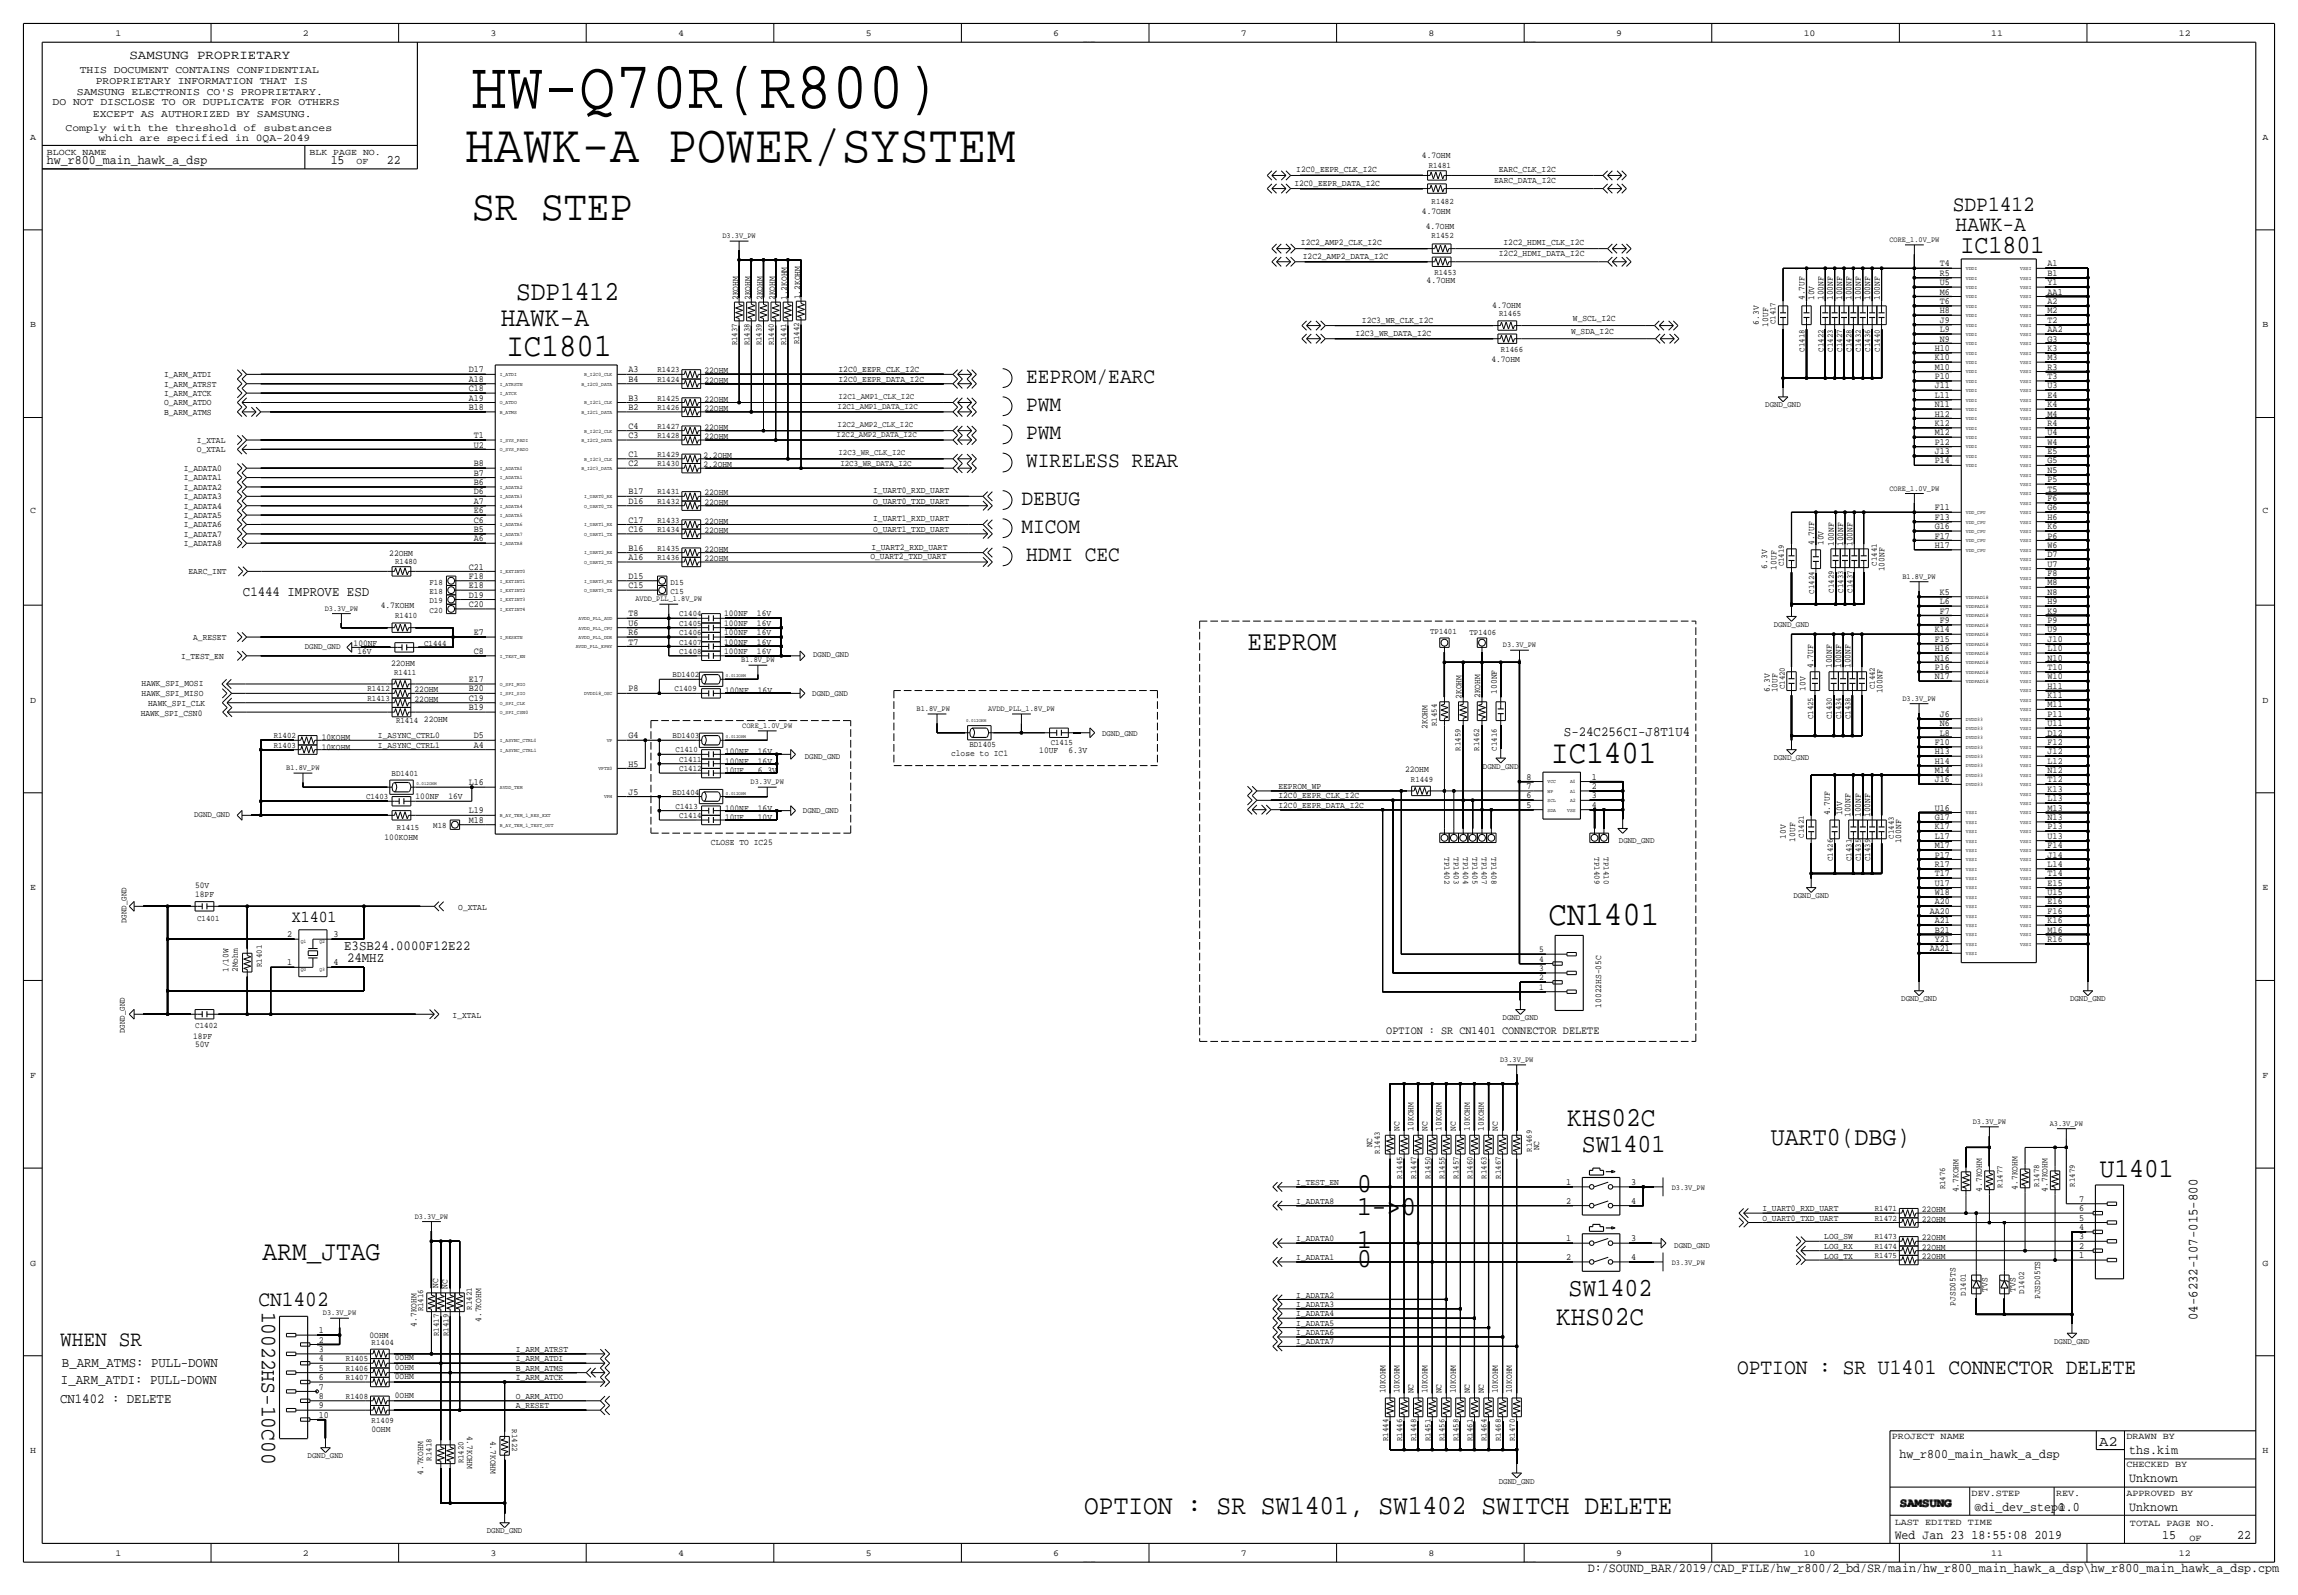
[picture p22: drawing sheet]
<svg xmlns="http://www.w3.org/2000/svg" width="622mm" height="432mm" viewBox="0 0 622 432" stroke-linecap="round" stroke-linejoin="round" font-family="sans-serif">
<defs><g id="words">
<text font-size="18.3" x="127.5" y="29.2">HW-Q70R(R800)</text>
<text font-size="14.7" x="126" y="43.9">HAWK-A POWER/SYSTEM</text>
<text font-size="11.7" x="127.8" y="59.7">SR STEP</text>
<text font-size="9.3" x="419.4" y="250.4">CN1401</text>
<g font-size="8.9">
<text x="137.1" y="96.3">IC1801</text>
<text x="420.1" y="206.5">IC1401</text>
</g>
<text font-size="7.5" x="337.8" y="176">EEPROM</text>
<g font-size="7.4">
<text x="139.8" y="81.3">SDP1412</text>
<text x="135.6" y="88.1">HAWK-A</text>
<text x="424.4" y="304.8">KHS02C</text>
<text x="367.5" y="322.6">0</text>
<text x="568.7" y="318.5">U1401</text>
<text x="367.5" y="328.9">1-&gt;0</text>
<text x="71.1" y="341.1">ARM_JTAG</text>
<text x="367.5" y="337.8">1</text>
<text x="367.5" y="342.9">0</text>
<text x="421.4" y="358.6">KHS02C</text>
<text x="293.6" y="410">OPTION : SR SW1401, SW1402 SWITCH DELETE</text>
</g>
<g font-size="7.1">
<text x="530.9" y="68.6">IC1801</text>
<text x="428.3" y="311.9">SW1401</text>
<text x="479.6" y="309.9">UART0(DBG)</text>
<text x="424.8" y="350.8">SW1402</text>
</g>
<g font-size="5.9">
<text x="528.8" y="57.1">SDP1412</text>
<text x="529.6" y="62.5">HAWK-A</text>
<text x="277.9" y="103.6">EEPROM/EARC</text>
<text x="277.9" y="111.3">PWM</text>
<text x="277.9" y="118.9">PWM</text>
<text x="277.9" y="126.5">WIRELESS REAR</text>
<text x="276.6" y="136.7">DEBUG</text>
<text x="276.6" y="144.3">MICOM</text>
<text x="277.9" y="151.9">HDMI CEC</text>
<text x="70" y="353.6">CN1402</text>
<text x="70.9" y="355.1" transform="rotate(90 70.9 355.1)">10022HS-10C00</text>
<text x="16.3" y="364.5">WHEN SR</text>
<text x="470.4" y="371.9">OPTION : SR U1401 CONNECTOR DELETE</text>
</g>
<text font-size="4.5" x="79.1" y="249.7">X1401</text>
<g font-size="3.8">
<text x="65.8" y="161.3">C1444 IMPROVE ESD</text>
<text x="423.5" y="199.1">S-24C256CI-J8T1U4</text>
<text x="93.2" y="257.3">E3SB24.0000F12E22</text>
<text x="94" y="260.3">24MHZ</text>
<text x="595.1" y="357.4" transform="rotate(-90 595.1 357.4)">04-6232-107-015-800</text>
<text x="16.8" y="370.1">B_ARM_ATMS: PULL-DOWN</text>
<text x="16.5" y="374.7">I_ARM_ATDI: PULL-DOWN</text>
<text x="16.3" y="379.7">CN1402 : DELETE</text>
<text x="568.5" y="391.4">A2</text>
</g>
<g font-size="3.5">
<text x="35.1" y="16">SAMSUNG PROPRIETARY</text>
<text x="12.7" y="44.5">hw_r800_main_hawk_a_dsp</text>
<text x="89.5" y="44.5">15</text>
<text x="104.8" y="44.5">22</text>
<text x="514.3" y="394.7">hw_r800_main_hawk_a_dsp</text>
<text x="576.6" y="393.7">ths.kim</text>
<text x="576.6" y="401.3">Unknown</text>
<text x="534.7" y="408.9">@di_dev_step@</text>
<text x="557.5" y="408.9">1.0</text>
<text x="576.6" y="408.9">Unknown</text>
<text x="513.1" y="416.6">Wed Jan 23 18:55:08 2019</text>
<text x="585.5" y="416.6">15</text>
<text x="605.8" y="416.6">22</text>
<text x="430" y="425.4">D:/SOUND_BAR/2019/CAD_FILE/hw_r800/2_bd/SR/main/hw_r800_main_hawk_a_dsp\hw_r800_main_hawk_a_dsp.cpm</text>
</g>
<text font-size="3.1" x="375.4" y="279.9">OPTION : SR CN1401 CONNECTOR DELETE</text>
<text font-size="3" x="514.3" y="407.7">SAMSUNG</text>
<g font-size="2.8">
<text x="21.6" y="19.8">THIS DOCUMENT CONTAINS CONFIDENTIAL</text>
<text x="25.9" y="22.6">PROPRIETARY INFORMATION THAT IS</text>
<text x="14.2" y="28.4">DO NOT DISCLOSE TO OR DUPLICATE FOR OTHERS</text>
<text x="20.8" y="25.7">SAMSUNG ELECTRONIS CO'S PROPRIETARY.</text>
<text x="17.8" y="35.6">Comply with the threshold of substances</text>
<text x="25.1" y="31.8">EXCEPT AS AUTHORIZED BY SAMSUNG.</text>
<text x="26.7" y="38.1">which are specified in 0QA-2049</text>
</g>
<g font-size="2.6">
<text x="525.3" y="77.2">U5</text>
<text x="525.3" y="72.1">T4</text>
<text x="525.3" y="74.7">R5</text>
<text x="554.5" y="77.2">Y1</text>
<text x="554.5" y="74.7">B1</text>
<text x="554.5" y="72.1">A1</text>
<text x="525.3" y="82.3">T6</text>
<text x="525.3" y="79.8">M6</text>
<text x="554.5" y="79.8">AA1</text>
<text x="554.5" y="82.3">A2</text>
<text x="525.3" y="89.9">L9</text>
<text x="525.3" y="87.4">J9</text>
<text x="525.3" y="84.8">H8</text>
<text x="554.5" y="87.4">T2</text>
<text x="554.5" y="84.8">M2</text>
<text x="554.5" y="89.9">AA2</text>
<text x="524" y="95">H10</text>
<text x="525.3" y="92.5">N9</text>
<text x="554.5" y="95">K3</text>
<text x="554.5" y="92.5">G3</text>
<text x="127" y="100.8">D17</text>
<text x="170.2" y="100.8">A3</text>
<text x="524" y="100.1">M10</text>
<text x="524" y="97.5">K10</text>
<text x="554.5" y="100.1">R3</text>
<text x="554.5" y="97.5">M3</text>
<text x="127" y="105.9">C18</text>
<text x="127" y="103.4">A18</text>
<text x="170.2" y="103.4">B4</text>
<text x="524" y="102.6">P10</text>
<text x="524" y="107.7">L11</text>
<text x="524" y="105.2">J11</text>
<text x="554.5" y="105.2">U3</text>
<text x="554.5" y="102.6">T3</text>
<text x="554.5" y="107.7">E4</text>
<text x="127" y="111">B18</text>
<text x="127" y="108.5">A19</text>
<text x="170.2" y="108.5">B3</text>
<text x="170.2" y="111">B2</text>
<text x="524" y="110.2">N11</text>
<text x="524" y="112.8">H12</text>
<text x="554.5" y="112.8">M4</text>
<text x="554.5" y="110.2">K4</text>
<text x="128.3" y="118.6">T1</text>
<text x="170.2" y="116.1">C4</text>
<text x="170.2" y="118.6">C3</text>
<text x="524" y="117.9">M12</text>
<text x="524" y="115.3">K12</text>
<text x="554.5" y="117.9">U4</text>
<text x="554.5" y="115.3">R4</text>
<text x="128.3" y="121.2">U2</text>
<text x="170.2" y="123.7">C1</text>
<text x="524" y="125.5">P14</text>
<text x="524" y="120.4">P12</text>
<text x="524" y="122.9">J13</text>
<text x="554.5" y="120.4">W4</text>
<text x="554.5" y="125.5">G5</text>
<text x="554.5" y="122.9">E5</text>
<text x="128.3" y="126.2">B8</text>
<text x="128.3" y="128.8">B7</text>
<text x="128.3" y="131.3">B6</text>
<text x="170.2" y="126.2">C2</text>
<text x="554.5" y="130.6">P5</text>
<text x="554.5" y="128">N5</text>
<text x="128.3" y="133.9">D6</text>
<text x="128.3" y="136.4">A7</text>
<text x="170.2" y="136.4">D16</text>
<text x="170.2" y="133.9">B17</text>
<text x="554.5" y="133.1">T5</text>
<text x="554.5" y="135.6">F6</text>
<text x="128.3" y="138.9">E6</text>
<text x="128.3" y="141.5">C6</text>
<text x="170.2" y="141.5">C17</text>
<text x="524" y="143.3">G16</text>
<text x="524" y="140.7">F13</text>
<text x="524" y="138.2">F11</text>
<text x="554.5" y="143.3">K6</text>
<text x="554.5" y="140.7">H6</text>
<text x="554.5" y="138.2">G6</text>
<text x="128.3" y="144">B5</text>
<text x="128.3" y="146.6">A6</text>
<text x="170.2" y="144">C16</text>
<text x="170.2" y="149.1">B16</text>
<text x="524" y="148.3">H17</text>
<text x="524" y="145.8">F17</text>
<text x="554.5" y="148.3">W6</text>
<text x="554.5" y="145.8">P6</text>
<text x="127" y="154.2">C21</text>
<text x="170.2" y="151.6">A16</text>
<text x="554.5" y="153.4">U7</text>
<text x="554.5" y="156">F8</text>
<text x="554.5" y="150.9">D7</text>
<text x="127" y="156.7">F18</text>
<text x="127" y="159.3">E18</text>
<text x="127" y="161.8">D19</text>
<text x="170.2" y="156.7">D15</text>
<text x="170.2" y="159.3">C15</text>
<text x="525.3" y="161">K5</text>
<text x="554.5" y="161">N8</text>
<text x="554.5" y="158.5">M8</text>
<text x="127" y="164.3">C20</text>
<text x="170.2" y="166.9">T8</text>
<text x="525.3" y="163.6">L6</text>
<text x="525.3" y="166.1">F7</text>
<text x="554.5" y="166.1">K9</text>
<text x="554.5" y="163.6">H9</text>
<text x="128.3" y="172">E7</text>
<text x="170.2" y="169.4">U6</text>
<text x="170.2" y="172">R6</text>
<text x="524" y="171.2">K14</text>
<text x="524" y="173.7">F15</text>
<text x="525.3" y="168.7">F9</text>
<text x="554.5" y="171.2">U9</text>
<text x="554.5" y="168.7">P9</text>
<text x="554.5" y="173.7">J10</text>
<text x="128.3" y="177">C8</text>
<text x="170.2" y="174.5">T7</text>
<text x="524" y="178.8">N16</text>
<text x="524" y="176.3">H16</text>
<text x="554.5" y="178.8">N10</text>
<text x="554.5" y="176.3">L10</text>
<text x="127" y="184.7">E17</text>
<text x="524" y="181.4">P16</text>
<text x="524" y="183.9">N17</text>
<text x="554.5" y="183.9">W10</text>
<text x="554.5" y="181.4">T10</text>
<text x="127" y="189.7">C19</text>
<text x="127" y="187.2">B20</text>
<text x="170.2" y="187.2">P8</text>
<text x="554.5" y="191.5">M11</text>
<text x="554.5" y="189">K11</text>
<text x="554.5" y="186.4">H11</text>
<text x="127" y="192.3">B19</text>
<text x="525.3" y="196.6">N6</text>
<text x="525.3" y="194.1">J6</text>
<text x="554.5" y="196.6">U11</text>
<text x="554.5" y="194.1">P11</text>
<text x="128.3" y="199.9">D5</text>
<text x="128.3" y="202.4">A4</text>
<text x="170.2" y="199.9">G4</text>
<text x="524" y="201.7">F10</text>
<text x="525.3" y="199.1">L8</text>
<text x="554.5" y="201.7">F12</text>
<text x="554.5" y="199.1">D12</text>
<text x="170.2" y="207.5">H5</text>
<text x="524" y="209.3">M14</text>
<text x="524" y="206.8">H14</text>
<text x="524" y="204.2">H13</text>
<text x="554.5" y="209.3">N12</text>
<text x="554.5" y="206.8">L12</text>
<text x="554.5" y="204.2">J12</text>
<text x="127" y="212.6">L16</text>
<text x="170.2" y="215.1">J5</text>
<text x="413.4" y="211.1">8</text>
<text x="413.4" y="213.6">7</text>
<text x="431" y="213.6">2</text>
<text x="431" y="211.1">1</text>
<text x="524" y="211.8">J16</text>
<text x="554.5" y="211.8">T12</text>
<text x="554.5" y="214.4">K13</text>
<text x="127" y="220.2">L19</text>
<text x="413.4" y="216.2">6</text>
<text x="413.4" y="218.7">5</text>
<text x="431" y="218.7">4</text>
<text x="431" y="216.2">3</text>
<text x="524" y="219.5">U16</text>
<text x="524" y="222">G17</text>
<text x="554.5" y="222">N13</text>
<text x="554.5" y="219.5">M13</text>
<text x="554.5" y="216.9">L13</text>
<text x="127" y="222.8">M18</text>
<text x="524" y="227.1">L17</text>
<text x="524" y="224.5">K17</text>
<text x="554.5" y="227.1">U13</text>
<text x="554.5" y="224.5">P13</text>
<text x="524" y="232.2">P17</text>
<text x="524" y="229.6">M17</text>
<text x="554.5" y="232.2">J14</text>
<text x="554.5" y="229.6">F14</text>
<text x="524" y="239.8">U17</text>
<text x="524" y="237.2">T17</text>
<text x="524" y="234.7">R17</text>
<text x="554.5" y="237.2">T14</text>
<text x="554.5" y="234.7">L14</text>
<text x="554.5" y="239.8">E15</text>
<text x="524" y="242.3">W18</text>
<text x="524" y="244.9">A20</text>
<text x="554.5" y="242.3">U15</text>
<text x="554.5" y="244.9">E16</text>
<text x="522.6" y="247.4">AA20</text>
<text x="524" y="249.9">A21</text>
<text x="554.5" y="249.9">K16</text>
<text x="554.5" y="247.4">F16</text>
<text x="77.8" y="253.7">2</text>
<text x="90.3" y="253.7">3</text>
<text x="522.6" y="257.6">AA21</text>
<text x="524" y="255">Y21</text>
<text x="524" y="252.5">B21</text>
<text x="554.5" y="255">R16</text>
<text x="554.5" y="252.5">M16</text>
<text x="77.8" y="261.4">1</text>
<text x="90.3" y="261.4">4</text>
<text x="424.1" y="320.8">1</text>
<text x="441.7" y="320.8">3</text>
<text x="424.1" y="325.9">2</text>
<text x="441.7" y="325.9">4</text>
<text x="563" y="325.4">7</text>
<text x="563" y="327.9">6</text>
<text x="563" y="330.5">5</text>
<text x="563" y="333">4</text>
<text x="563" y="335.5">3</text>
<text x="424.1" y="341.1">2</text>
<text x="424.1" y="336">1</text>
<text x="441.7" y="341.1">4</text>
<text x="441.7" y="336">3</text>
<text x="563" y="338.1">2</text>
<text x="563" y="340.6">1</text>
<text x="86.4" y="363.5">2</text>
<text x="86.4" y="360.9">1</text>
<text x="86.4" y="371.1">5</text>
<text x="86.4" y="368.6">4</text>
<text x="86.4" y="366">3</text>
<text x="86.4" y="376.2">7</text>
<text x="86.4" y="373.6">6</text>
<text x="86.4" y="383.8">10</text>
<text x="86.4" y="381.3">9</text>
<text x="86.4" y="378.7">8</text>
</g>
<g font-size="2.5">
<text x="512.3" y="389.6">PROJECT NAME</text>
<text x="575.8" y="389.6">DRAWN BY</text>
<text x="575.8" y="397.3">CHECKED BY</text>
<text x="533.9" y="404.9">DEV.STEP</text>
<text x="556.8" y="404.9">REV.</text>
<text x="575.8" y="404.9">APPROVED BY</text>
<text x="513.1" y="412.7">LAST EDITED TIME</text>
<text x="576.8" y="413.1">TOTAL PAGE NO.</text>
<text x="592.9" y="417.1">OF</text>
</g>
<g font-size="2.4">
<text x="31.2" y="9.7">1</text>
<text x="82" y="9.7">2</text>
<text x="132.8" y="9.7">3</text>
<text x="183.6" y="9.7">4</text>
<text x="234.4" y="9.7">5</text>
<text x="285.2" y="9.7">6</text>
<text x="336" y="9.7">7</text>
<text x="386.8" y="9.7">8</text>
<text x="437.6" y="9.7">9</text>
<text x="488.4" y="9.7">10</text>
<text x="539.2" y="9.7">11</text>
<text x="590" y="9.7">12</text>
<text x="8.1" y="37.8">A</text>
<text x="12.7" y="41.9">BLOCK NAME</text>
<text x="83.8" y="41.9">BLK PAGE NO.</text>
<text x="612.6" y="37.8">A</text>
<text x="96.5" y="44.5">OF</text>
<text x="351" y="46.5">I2C0_EEPR_CLK_I2C</text>
<text x="385.1" y="42.7">4.7OHM</text>
<text x="405.9" y="46.5">EARC_CLK_I2C</text>
<text x="350.5" y="50.3">I2C0_EEPR_DATA_I2C</text>
<text x="404.6" y="49.5">EARC_DATA_I2C</text>
<text x="385.1" y="57.9">4.7OHM</text>
<text x="386.1" y="62">4.7OHM</text>
<text x="352.3" y="66.3">I2C2_AMP2_CLK_I2C</text>
<text x="352.8" y="70.1">I2C2_AMP2_DATA_I2C</text>
<text x="405.9" y="69.3">I2C2_HDMI_DATA_I2C</text>
<text x="407.2" y="66.3">I2C2_HDMI_CLK_I2C</text>
<text x="386.3" y="76.7">4.7OHM</text>
<text x="199.9" y="81.3" transform="rotate(-90 199.9 81.3)">2KOHM</text>
<text x="203.2" y="81.3" transform="rotate(-90 203.2 81.3)">2KOHM</text>
<text x="206.5" y="81.3" transform="rotate(-90 206.5 81.3)">2KOHM</text>
<text x="209.8" y="81.3" transform="rotate(-90 209.8 81.3)">2KOHM</text>
<text x="213.1" y="81.3" transform="rotate(-90 213.1 81.3)">1.2KOHM</text>
<text x="216.7" y="81" transform="rotate(-90 216.7 81)">1.2KOHM</text>
<text x="404.1" y="83.3">4.7OHM</text>
<text x="488.7" y="81.3" transform="rotate(-90 488.7 81.3)">4.7UF</text>
<text x="491.2" y="81.3" transform="rotate(-90 491.2 81.3)">10V</text>
<text x="493.8" y="81.3" transform="rotate(-90 493.8 81.3)">100NF</text>
<text x="496.3" y="81.3" transform="rotate(-90 496.3 81.3)">100NF</text>
<text x="498.9" y="81.3" transform="rotate(-90 498.9 81.3)">100NF</text>
<text x="501.4" y="81.3" transform="rotate(-90 501.4 81.3)">100NF</text>
<text x="503.9" y="81.3" transform="rotate(-90 503.9 81.3)">100NF</text>
<text x="506.5" y="81.3" transform="rotate(-90 506.5 81.3)">100NF</text>
<text x="509" y="81.3" transform="rotate(-90 509 81.3)">100NF</text>
<text x="8.1" y="88.6">B</text>
<text x="368.8" y="87.4">I2C3_WR_CLK_I2C</text>
<text x="426" y="86.9">W_SCL_I2C</text>
<text x="476.2" y="87.9" transform="rotate(-90 476.2 87.9)">6.3V</text>
<text x="478.8" y="88.4" transform="rotate(-90 478.8 88.4)">10UF</text>
<text x="612.6" y="88.6">B</text>
<text x="367" y="90.9">I2C3_WR_DATA_I2C</text>
<text x="425.4" y="90.4">W_SDA_I2C</text>
<text x="190.8" y="101.1">22OHM</text>
<text x="227.1" y="100.8">I2C0_EEPR_CLK_I2C</text>
<text x="403.9" y="98">4.7OHM</text>
<text x="44.4" y="104.6">I_ARM_ATRST</text>
<text x="44.4" y="102.1">I_ARM_ATDI</text>
<text x="44.4" y="107.2">I_ARM_ATCK</text>
<text x="190.8" y="103.6">22OHM</text>
<text x="227.1" y="103.4">I2C0_EEPR_DATA_I2C</text>
<text x="44.4" y="112.3">B_ARM_ATMS</text>
<text x="44.4" y="109.7">O_ARM_ATDO</text>
<text x="190.8" y="108.7">22OHM</text>
<text x="190.8" y="111.3">22OHM</text>
<text x="53.3" y="119.9">I_XTAL</text>
<text x="190.8" y="116.3">22OHM</text>
<text x="190.8" y="118.9">22OHM</text>
<text x="53.3" y="122.4">O_XTAL</text>
<text x="190.5" y="124">2.2OHM</text>
<text x="49.8" y="127.5">I_ADATA0</text>
<text x="49.8" y="130">I_ADATA1</text>
<text x="190.5" y="126.5">2.2OHM</text>
<text x="49.8" y="135.1">I_ADATA3</text>
<text x="49.8" y="132.6">I_ADATA2</text>
<text x="49.8" y="137.7">I_ADATA4</text>
<text x="190.8" y="134.1">22OHM</text>
<text x="190.8" y="136.7">22OHM</text>
<text x="236.5" y="133.4">I_UART0_RXD_UART</text>
<text x="236.5" y="136.4">O_UART0_TXD_UART</text>
<text x="8.1" y="138.9">C</text>
<text x="49.8" y="142.7">I_ADATA6</text>
<text x="49.8" y="140.2">I_ADATA5</text>
<text x="190.8" y="141.7">22OHM</text>
<text x="236.5" y="141">I_UART1_RXD_UART</text>
<text x="612.6" y="138.9">C</text>
<text x="49.8" y="147.8">I_ADATA8</text>
<text x="49.8" y="145.3">I_ADATA7</text>
<text x="190.8" y="144.3">22OHM</text>
<text x="190.8" y="149.4">22OHM</text>
<text x="236" y="148.8">I_UART2_RXD_UART</text>
<text x="236.5" y="144">O_UART1_TXD_UART</text>
<text x="491.2" y="147.6" transform="rotate(-90 491.2 147.6)">4.7UF</text>
<text x="493.8" y="147.6" transform="rotate(-90 493.8 147.6)">10V</text>
<text x="496.6" y="147.8" transform="rotate(-90 496.6 147.8)">100NF</text>
<text x="499.1" y="147.8" transform="rotate(-90 499.1 147.8)">100NF</text>
<text x="501.6" y="147.8" transform="rotate(-90 501.6 147.8)">100NF</text>
<text x="51.1" y="155.4">EARC_INT</text>
<text x="105.4" y="150.6">22OHM</text>
<text x="190.8" y="151.9">22OHM</text>
<text x="235.7" y="151.4">O_UART2_TXD_UART</text>
<text x="478.5" y="153.9" transform="rotate(-90 478.5 153.9)">6.3V</text>
<text x="481.1" y="154.2" transform="rotate(-90 481.1 154.2)">10UF</text>
<text x="510.3" y="154.7" transform="rotate(-90 510.3 154.7)">100NF</text>
<text x="103.1" y="164.6">4.7KOHM</text>
<text x="196.1" y="166.9">100NF</text>
<text x="205" y="166.9">16V</text>
<text x="52.3" y="173.2">A_RESET</text>
<text x="196.1" y="169.4">100NF</text>
<text x="196.1" y="172">100NF</text>
<text x="205" y="169.4">16V</text>
<text x="205" y="172">16V</text>
<text x="49" y="178.3">I_TEST_EN</text>
<text x="95.8" y="174.8">100NF</text>
<text x="96.8" y="177">16V</text>
<text x="196.1" y="177">100NF</text>
<text x="196.1" y="174.5">100NF</text>
<text x="205" y="177">16V</text>
<text x="205" y="174.5">16V</text>
<text x="38.4" y="185.7">HAWK_SPI_MOSI</text>
<text x="105.9" y="180.3">22OHM</text>
<text x="491" y="180.8" transform="rotate(-90 491 180.8)">4.7UF</text>
<text x="496.1" y="180.8" transform="rotate(-90 496.1 180.8)">100NF</text>
<text x="498.6" y="180.8" transform="rotate(-90 498.6 180.8)">100NF</text>
<text x="501.1" y="180.8" transform="rotate(-90 501.1 180.8)">100NF</text>
<text x="8.1" y="190.2">D</text>
<text x="38.4" y="188.5">HAWK_SPI_MISO</text>
<text x="40.1" y="191">HAWK_SPI_CLK</text>
<text x="112.3" y="190">22OHM</text>
<text x="112.3" y="187.5">22OHM</text>
<text x="196.3" y="187.7">100NF</text>
<text x="205.2" y="187.7">16V</text>
<text x="395.7" y="189.2" transform="rotate(-90 395.7 189.2)">2KOHM</text>
<text x="400.8" y="189" transform="rotate(-90 400.8 189)">2KOHM</text>
<text x="405.4" y="187.8" transform="rotate(-90 405.4 187.8)">100NF</text>
<text x="479.3" y="187.5" transform="rotate(-90 479.3 187.5)">6.3V</text>
<text x="481.3" y="187.5" transform="rotate(-90 481.3 187.5)">10UF</text>
<text x="489" y="186.9" transform="rotate(-90 489 186.9)">10V</text>
<text x="509.8" y="187.7" transform="rotate(-90 509.8 187.7)">100NF</text>
<text x="612.6" y="190.2">D</text>
<text x="38.1" y="193.8">HAWK_SPI_CSN0</text>
<text x="114.8" y="195.3">22OHM</text>
<text x="386.6" y="197.4" transform="rotate(-90 386.6 197.4)">2KOHM</text>
<text x="87.1" y="202.9">10KOHM</text>
<text x="87.1" y="200.4">10KOHM</text>
<text x="102.4" y="199.9">I_ASYNC_CTRL0</text>
<text x="102.4" y="202.4">I_ASYNC_CTRL1</text>
<text x="281.4" y="204">10UF</text>
<text x="289.3" y="204">6.3V</text>
<text x="196.3" y="206.8">100NF</text>
<text x="196.3" y="204.2">100NF</text>
<text x="196.3" y="209.3">10UF</text>
<text x="205.2" y="209.3">6.3V</text>
<text x="205.2" y="204.2">16V</text>
<text x="205.2" y="206.8">16V</text>
<text x="257.6" y="204.7">close to IC1</text>
<text x="380.5" y="209">22OHM</text>
<text x="346.2" y="213.6">EEPROM_WP</text>
<text x="112.5" y="216.4">100NF</text>
<text x="121.4" y="216.4">16V</text>
<text x="196.3" y="219.5">100NF</text>
<text x="196.3" y="222">10UF</text>
<text x="205.2" y="222">10V</text>
<text x="205.2" y="219.5">16V</text>
<text x="346.2" y="218.7">I2C0_EEPR_DATA_I2C</text>
<text x="346.2" y="216.2">I2C0_EEPR_CLK_I2C</text>
<text x="495.6" y="220.7" transform="rotate(-90 495.6 220.7)">4.7UF</text>
<text x="498.9" y="220.7" transform="rotate(-90 498.9 220.7)">10V</text>
<text x="501.1" y="221.2" transform="rotate(-90 501.1 221.2)">100NF</text>
<text x="503.9" y="221.2" transform="rotate(-90 503.9 221.2)">100NF</text>
<text x="506.5" y="221.2" transform="rotate(-90 506.5 221.2)">100NF</text>
<text x="104.1" y="227.3">100KOHM</text>
<text x="483.6" y="227.1" transform="rotate(-90 483.6 227.1)">10V</text>
<text x="486.2" y="227.8" transform="rotate(-90 486.2 227.8)">10UF</text>
<text x="192.5" y="228.9">CLOSE TO IC25</text>
<text x="514.9" y="228.3" transform="rotate(-90 514.9 228.3)">100NF</text>
<text x="8.1" y="241">E</text>
<text x="52.8" y="242.8">18PF</text>
<text x="52.8" y="240.3">50V</text>
<text x="612.6" y="241">E</text>
<text x="124.1" y="246.4">O_XTAL</text>
<text x="416.8" y="257.8">5</text>
<text x="61.9" y="263.1" transform="rotate(-90 61.9 263.1)">1/10W</text>
<text x="64.4" y="263.1" transform="rotate(-90 64.4 263.1)">2Mohm</text>
<text x="416.8" y="260.3">4</text>
<text x="416.8" y="262.9">3</text>
<text x="416.8" y="265.4">2</text>
<text x="416.8" y="268">1</text>
<text x="122.6" y="275.6">I_XTAL</text>
<text x="433.6" y="272.8" transform="rotate(-90 433.6 272.8)">10022HS-05C</text>
<text x="52.3" y="281.2">18PF</text>
<text x="52.8" y="283.5">50V</text>
<text x="8.1" y="291.8">F</text>
<text x="612.6" y="291.8">F</text>
<text x="371.6" y="310.6" transform="rotate(-90 371.6 310.6)">NC</text>
<text x="379" y="306.1" transform="rotate(-90 379 306.1)">NC</text>
<text x="382.8" y="306.1" transform="rotate(-90 382.8 306.1)">10KOHM</text>
<text x="386.6" y="306.1" transform="rotate(-90 386.6 306.1)">NC</text>
<text x="390.4" y="306.1" transform="rotate(-90 390.4 306.1)">10KOHM</text>
<text x="394.2" y="306.1" transform="rotate(-90 394.2 306.1)">NC</text>
<text x="398" y="306.1" transform="rotate(-90 398 306.1)">10KOHM</text>
<text x="401.8" y="306.1" transform="rotate(-90 401.8 306.1)">10KOHM</text>
<text x="405.6" y="306.1" transform="rotate(-90 405.6 306.1)">NC</text>
<text x="416.8" y="311.4" transform="rotate(-90 416.8 311.4)">NC</text>
<text x="351" y="320.8">I_TEST_EN</text>
<text x="530.4" y="322.8" transform="rotate(-90 530.4 322.8)">4.7KOHM</text>
<text x="536.7" y="322.6" transform="rotate(-90 536.7 322.6)">4.7KOHM</text>
<text x="546.4" y="322.1" transform="rotate(-90 546.4 322.1)">4.7KOHM</text>
<text x="554.5" y="322.6" transform="rotate(-90 554.5 322.6)">4.7KOHM</text>
<text x="351" y="325.9">I_ADATA8</text>
<text x="477.3" y="327.9">I_UART0_RXD_UART</text>
<text x="520.4" y="328.2">22OHM</text>
<text x="477.3" y="330.5">O_UART0_TXD_UART</text>
<text x="494" y="335.5">LOG_SW</text>
<text x="520.4" y="330.7">22OHM</text>
<text x="520.4" y="335.8">22OHM</text>
<text x="351" y="336">I_ADATA0</text>
<text x="351" y="341.1">I_ADATA1</text>
<text x="494" y="338.1">LOG_RX</text>
<text x="494" y="340.9">LOG_TX</text>
<text x="520.4" y="338.3">22OHM</text>
<text x="520.4" y="340.9">22OHM</text>
<text x="8.1" y="342.6">G</text>
<text x="612.6" y="342.6">G</text>
<text x="118.6" y="348.7" transform="rotate(-90 118.6 348.7)">NC</text>
<text x="121.2" y="349" transform="rotate(-90 121.2 349)">NC</text>
<text x="351" y="351.3">I_ADATA2</text>
<text x="351" y="353.8">I_ADATA3</text>
<text x="529.6" y="353.5" transform="rotate(-90 529.6 353.5)">PJSD05TS</text>
<text x="538.2" y="349.7" transform="rotate(-90 538.2 349.7)">TVS</text>
<text x="545.8" y="349.7" transform="rotate(-90 545.8 349.7)">TVS</text>
<text x="552.4" y="351.7" transform="rotate(-90 552.4 351.7)">PJSD05TS</text>
<text x="112.8" y="359.2" transform="rotate(-90 112.8 359.2)">4.7KOHM</text>
<text x="130.3" y="357.9" transform="rotate(-90 130.3 357.9)">4.7KOHM</text>
<text x="351" y="358.9">I_ADATA5</text>
<text x="351" y="356.4">I_ADATA4</text>
<text x="100.1" y="362.2">0OHM</text>
<text x="351" y="361.4">I_ADATA6</text>
<text x="351" y="364">I_ADATA7</text>
<text x="106.9" y="370.8">0OHM</text>
<text x="106.9" y="368.3">0OHM</text>
<text x="139.7" y="366">I_ARM_ATRST</text>
<text x="139.7" y="368.6">I_ARM_ATDI</text>
<text x="139.7" y="371.1">B_ARM_ATMS</text>
<text x="106.9" y="373.4">0OHM</text>
<text x="139.7" y="373.6">I_ARM_ATCK</text>
<text x="375.2" y="377.2" transform="rotate(-90 375.2 377.2)">10KOHM</text>
<text x="379" y="377.2" transform="rotate(-90 379 377.2)">10KOHM</text>
<text x="382.8" y="377.2" transform="rotate(-90 382.8 377.2)">NC</text>
<text x="386.6" y="377.2" transform="rotate(-90 386.6 377.2)">10KOHM</text>
<text x="390.4" y="377.2" transform="rotate(-90 390.4 377.2)">NC</text>
<text x="394.2" y="377.2" transform="rotate(-90 394.2 377.2)">10KOHM</text>
<text x="398" y="377.2" transform="rotate(-90 398 377.2)">NC</text>
<text x="401.8" y="377.2" transform="rotate(-90 401.8 377.2)">NC</text>
<text x="405.6" y="377.2" transform="rotate(-90 405.6 377.2)">10KOHM</text>
<text x="409.4" y="377.2" transform="rotate(-90 409.4 377.2)">10KOHM</text>
<text x="106.9" y="378.5">0OHM</text>
<text x="139.7" y="381.3">A_RESET</text>
<text x="139.7" y="378.7">O_ARM_ATDO</text>
<text x="100.6" y="387.6">0OHM</text>
<text x="126.5" y="388.6" transform="rotate(90 126.5 388.6)">4.7KOHM</text>
<text x="8.1" y="393.4">H</text>
<text x="132.8" y="390" transform="rotate(90 132.8 390)">4.7KOHM</text>
<text x="612.6" y="393.4">H</text>
<text x="114.6" y="399.3" transform="rotate(-90 114.6 399.3)">4.7KOHM</text>
<text x="31.2" y="421.1">1</text>
<text x="82" y="421.1">2</text>
<text x="132.8" y="421.1">3</text>
<text x="183.6" y="421.1">4</text>
<text x="234.4" y="421.1">5</text>
<text x="285.2" y="421.1">6</text>
<text x="336" y="421.1">7</text>
<text x="386.8" y="421.1">8</text>
<text x="437.6" y="421.1">9</text>
<text x="488.4" y="421.1">10</text>
<text x="539.2" y="421.1">11</text>
<text x="590" y="421.1">12</text>
</g>
<g font-size="2.3">
<text x="386.9" y="45.5">R1481</text>
<text x="387.7" y="55.1">R1482</text>
<text x="387.7" y="64.5">R1452</text>
<text x="388.4" y="74.4">R1453</text>
<text x="406" y="85.6">R1465</text>
<text x="480.8" y="87.8" transform="rotate(-90 480.8 87.8)">C1417</text>
<text x="199.6" y="93.5" transform="rotate(-90 199.6 93.5)">R1437</text>
<text x="202.9" y="93.5" transform="rotate(-90 202.9 93.5)">R1438</text>
<text x="206.2" y="93.5" transform="rotate(-90 206.2 93.5)">R1439</text>
<text x="209.5" y="93.5" transform="rotate(-90 209.5 93.5)">R1440</text>
<text x="212.9" y="93.5" transform="rotate(-90 212.9 93.5)">R1441</text>
<text x="216.4" y="93.3" transform="rotate(-90 216.4 93.3)">R1442</text>
<text x="406.5" y="95.2">R1466</text>
<text x="488.7" y="95.2" transform="rotate(-90 488.7 95.2)">C1418</text>
<text x="493.8" y="95.2" transform="rotate(-90 493.8 95.2)">C1422</text>
<text x="496.3" y="95.2" transform="rotate(-90 496.3 95.2)">C1423</text>
<text x="498.9" y="95.2" transform="rotate(-90 498.9 95.2)">C1427</text>
<text x="501.4" y="95.2" transform="rotate(-90 501.4 95.2)">C1428</text>
<text x="503.9" y="95.2" transform="rotate(-90 503.9 95.2)">C1432</text>
<text x="506.5" y="95.2" transform="rotate(-90 506.5 95.2)">C1436</text>
<text x="509" y="95.2" transform="rotate(-90 509 95.2)">C1440</text>
<text x="178" y="100.8">R1423</text>
<text x="178" y="103.4">R1424</text>
<text x="178" y="111">R1426</text>
<text x="178" y="108.5">R1425</text>
<text x="226.8" y="110.7">I2C1_AMP1_DATA_I2C</text>
<text x="227.1" y="108">I2C1_AMP1_CLK_I2C</text>
<text x="478" y="110.3">DGND_GND</text>
<text x="178" y="118.6">R1428</text>
<text x="178" y="116.1">R1427</text>
<text x="226.6" y="118.4">I2C2_AMP2_DATA_I2C</text>
<text x="226.8" y="115.6">I2C2_AMP2_CLK_I2C</text>
<text x="178" y="123.7">R1429</text>
<text x="227.1" y="123.2">I2C3_WR_CLK_I2C</text>
<text x="178" y="126.2">R1430</text>
<text x="227.6" y="126.2">I2C3_WR_DATA_I2C</text>
<text x="178" y="136.4">R1432</text>
<text x="178" y="133.9">R1431</text>
<text x="178" y="141.5">R1433</text>
<text x="178" y="149.1">R1435</text>
<text x="178" y="144">R1434</text>
<text x="107" y="152.7">R1480</text>
<text x="178" y="151.6">R1436</text>
<text x="483.1" y="153.4" transform="rotate(-90 483.1 153.4)">C1419</text>
<text x="508.3" y="153.1" transform="rotate(-90 508.3 153.1)">C1441</text>
<text x="116.3" y="160.8">E18</text>
<text x="116.3" y="158.2">F18</text>
<text x="181.6" y="160.8">C15</text>
<text x="181.6" y="158.2">D15</text>
<text x="491.2" y="160.7" transform="rotate(-90 491.2 160.7)">C1424</text>
<text x="496.6" y="160.5" transform="rotate(-90 496.6 160.5)">C1429</text>
<text x="499.1" y="160.5" transform="rotate(-90 499.1 160.5)">C1433</text>
<text x="501.6" y="160.5" transform="rotate(-90 501.6 160.5)">C1437</text>
<text x="107" y="167.4">R1410</text>
<text x="116.3" y="165.9">C20</text>
<text x="116.3" y="163.3">D19</text>
<text x="184" y="166.9">C1404</text>
<text x="184" y="172">C1406</text>
<text x="184" y="169.4">C1405</text>
<text x="387.3" y="171.7">TP1401</text>
<text x="398" y="172">TP1406</text>
<text x="480.3" y="169.7">DGND_GND</text>
<text x="82.5" y="175.8">DGND_GND</text>
<text x="114.9" y="174.8">C1444</text>
<text x="184" y="174.5">C1407</text>
<text x="184" y="177">C1408</text>
<text x="220.2" y="177.8">DGND_GND</text>
<text x="106.7" y="182.6">R1411</text>
<text x="182.1" y="183.4">BD1402</text>
<text x="99.5" y="189.7">R1413</text>
<text x="99.5" y="187.2">R1412</text>
<text x="182.7" y="186.9">C1409</text>
<text x="220" y="188.5">DGND_GND</text>
<text x="483.4" y="186.6" transform="rotate(-90 483.4 186.6)">C1420</text>
<text x="507.7" y="186.6" transform="rotate(-90 507.7 186.6)">C1442</text>
<text x="107.2" y="195.8">R1414</text>
<text x="389.1" y="196.6" transform="rotate(-90 389.1 196.6)">R1454</text>
<text x="491" y="194.8" transform="rotate(-90 491 194.8)">C1425</text>
<text x="496.1" y="194.8" transform="rotate(-90 496.1 194.8)">C1430</text>
<text x="498.6" y="194.8" transform="rotate(-90 498.6 194.8)">C1434</text>
<text x="501.1" y="194.8" transform="rotate(-90 501.1 194.8)">C1438</text>
<text x="74.1" y="199.9">R1402</text>
<text x="74.1" y="202.4">R1403</text>
<text x="182.1" y="199.9">BD1403</text>
<text x="182.9" y="203.7">C1410</text>
<text x="262.5" y="202.2">BD1405</text>
<text x="284.5" y="201.7">C1415</text>
<text x="298.4" y="199.1">DGND_GND</text>
<text x="395.5" y="203.2" transform="rotate(-90 395.5 203.2)">R1459</text>
<text x="400.6" y="203.2" transform="rotate(-90 400.6 203.2)">R1462</text>
<text x="405.4" y="203.2" transform="rotate(-90 405.4 203.2)">C1416</text>
<text x="184" y="208.8">C1412</text>
<text x="184" y="206.2">C1411</text>
<text x="217.9" y="205.5">DGND_GND</text>
<text x="401.6" y="208.1">DGND_GND</text>
<text x="480.3" y="205.8">DGND_GND</text>
<text x="106" y="210.1">BD1401</text>
<text x="182.1" y="215.1">BD1404</text>
<text x="382.1" y="211.6">R1449</text>
<text x="52.6" y="221.2">DGND_GND</text>
<text x="99.1" y="216.4">C1403</text>
<text x="182.9" y="218.9">C1413</text>
<text x="184" y="221.5">C1414</text>
<text x="217.4" y="220.2">DGND_GND</text>
<text x="107.5" y="224.8">R1415</text>
<text x="117.3" y="224.3">M18</text>
<text x="488.4" y="226.8" transform="rotate(-90 488.4 226.8)">C1421</text>
<text x="512.8" y="227" transform="rotate(-90 512.8 227)">C1443</text>
<text x="391.2" y="232.1" transform="rotate(90 391.2 232.1)">TP1402</text>
<text x="393.7" y="232.1" transform="rotate(90 393.7 232.1)">TP1403</text>
<text x="396.2" y="232.1" transform="rotate(90 396.2 232.1)">TP1404</text>
<text x="398.8" y="232.1" transform="rotate(90 398.8 232.1)">TP1405</text>
<text x="401.3" y="232.1" transform="rotate(90 401.3 232.1)">TP1407</text>
<text x="403.9" y="232.1" transform="rotate(90 403.9 232.1)">TP1408</text>
<text x="431.8" y="232.1" transform="rotate(90 431.8 232.1)">TP1409</text>
<text x="434.3" y="232.1" transform="rotate(90 434.3 232.1)">TP1410</text>
<text x="438.4" y="228.3">DGND_GND</text>
<text x="496.3" y="233.1" transform="rotate(-90 496.3 233.1)">C1426</text>
<text x="501.4" y="233.1" transform="rotate(-90 501.4 233.1)">C1431</text>
<text x="503.9" y="233.1" transform="rotate(-90 503.9 233.1)">C1435</text>
<text x="506.5" y="233.1" transform="rotate(-90 506.5 233.1)">C1439</text>
<text x="485.6" y="243.1">DGND_GND</text>
<text x="34.3" y="249.9" transform="rotate(-90 34.3 249.9)">DGND_GND</text>
<text x="53.4" y="249.4">C1401</text>
<text x="70.9" y="261.8" transform="rotate(-90 70.9 261.8)">R1401</text>
<text x="514.9" y="271.1">DGND_GND</text>
<text x="560.6" y="271.1">DGND_GND</text>
<text x="33.8" y="279.7" transform="rotate(-90 33.8 279.7)">DGND_GND</text>
<text x="52.9" y="278.4">C1402</text>
<text x="406.9" y="276.1">DGND_GND</text>
<text x="414.8" y="311.9" transform="rotate(-90 414.8 311.9)">R1469</text>
<text x="373.6" y="312.4" transform="rotate(-90 373.6 312.4)">R1443</text>
<text x="379.7" y="319.1" transform="rotate(-90 379.7 319.1)">R1445</text>
<text x="383.5" y="319.1" transform="rotate(-90 383.5 319.1)">R1447</text>
<text x="387.3" y="319.1" transform="rotate(-90 387.3 319.1)">R1450</text>
<text x="391.2" y="319.1" transform="rotate(-90 391.2 319.1)">R1455</text>
<text x="395" y="319.1" transform="rotate(-90 395 319.1)">R1457</text>
<text x="398.8" y="319.1" transform="rotate(-90 398.8 319.1)">R1460</text>
<text x="402.6" y="319.1" transform="rotate(-90 402.6 319.1)">R1463</text>
<text x="406.4" y="319.1" transform="rotate(-90 406.4 319.1)">R1467</text>
<text x="526.8" y="322" transform="rotate(-90 526.8 322)">R1476</text>
<text x="542.3" y="321.5" transform="rotate(-90 542.3 321.5)">R1477</text>
<text x="552.2" y="321.2" transform="rotate(-90 552.2 321.2)">R1478</text>
<text x="561.8" y="321.2" transform="rotate(-90 561.8 321.2)">R1479</text>
<text x="507.7" y="327.9">R1471</text>
<text x="507.7" y="335.5">R1473</text>
<text x="507.7" y="330.5">R1472</text>
<text x="453.4" y="337.8">DGND_GND</text>
<text x="507.7" y="340.6">R1475</text>
<text x="507.7" y="338.1">R1474</text>
<text x="532.4" y="350.7" transform="rotate(-90 532.4 350.7)">D1401</text>
<text x="548.1" y="350.2" transform="rotate(-90 548.1 350.2)">D1402</text>
<text x="114.6" y="355" transform="rotate(-90 114.6 355)">R1416</text>
<text x="127.8" y="354.5" transform="rotate(-90 127.8 354.5)">R1421</text>
<text x="100.6" y="364.2">R1404</text>
<text x="118.9" y="361.7" transform="rotate(-90 118.9 361.7)">R1417</text>
<text x="121.4" y="361.7" transform="rotate(-90 121.4 361.7)">R1419</text>
<text x="556.3" y="363.8">DGND_GND</text>
<text x="93.7" y="368.6">R1405</text>
<text x="93.7" y="371.1">R1406</text>
<text x="93.7" y="373.6">R1407</text>
<text x="93.7" y="378.7">R1408</text>
<text x="100.6" y="385.3">R1409</text>
<text x="138.7" y="387" transform="rotate(90 138.7 387)">R1422</text>
<text x="83.3" y="394.8">DGND_GND</text>
<text x="116.8" y="395.4" transform="rotate(-90 116.8 395.4)">R1418</text>
<text x="375.9" y="390.2" transform="rotate(-90 375.9 390.2)">R1444</text>
<text x="379.7" y="390.2" transform="rotate(-90 379.7 390.2)">R1446</text>
<text x="383.5" y="390.2" transform="rotate(-90 383.5 390.2)">R1448</text>
<text x="387.3" y="390.2" transform="rotate(-90 387.3 390.2)">R1451</text>
<text x="391.2" y="390.2" transform="rotate(-90 391.2 390.2)">R1456</text>
<text x="395" y="390.2" transform="rotate(-90 395 390.2)">R1458</text>
<text x="398.8" y="390.2" transform="rotate(-90 398.8 390.2)">R1461</text>
<text x="402.6" y="390.2" transform="rotate(-90 402.6 390.2)">R1464</text>
<text x="406.4" y="390.2" transform="rotate(-90 406.4 390.2)">R1468</text>
<text x="410.2" y="390.2" transform="rotate(-90 410.2 390.2)">R1470</text>
<text x="125.5" y="396.2" transform="rotate(-90 125.5 396.2)">R1420</text>
<text x="405.9" y="401.6">DGND_GND</text>
<text x="131.8" y="415.1">DGND_GND</text>
</g>
<g font-size="2.1">
<text x="195.6" y="64.5">D3.3V_PW</text>
<text x="511.7" y="65.5">CORE_1.0V_PW</text>
<text x="511.7" y="132.8">CORE_1.0V_PW</text>
<text x="515.2" y="156.7">B1.8V_PW</text>
<text x="87.9" y="165.3">D3.3V_PW</text>
<text x="172.1" y="162.8">AVDD_PLL_1.8V_PW</text>
<text x="200.7" y="179.3">B1.8V_PW</text>
<text x="407" y="175.2">D3.3V_PW</text>
<text x="515.2" y="189.7">D3.3V_PW</text>
<text x="201" y="197.1">CORE_1.0V_PW</text>
<text x="248.2" y="192.5">B1.8V_PW</text>
<text x="267.6" y="192.5">AVDD_PLL_1.8V_PW</text>
<text x="77.5" y="208.5">B1.8V_PW</text>
<text x="203.3" y="212.3">D3.3V_PW</text>
<text x="406.2" y="287.5">D3.3V_PW</text>
<text x="534.2" y="304.2">D3.3V_PW</text>
<text x="555.1" y="304.7">A3.3V_PW</text>
<text x="452.7" y="322.1">D3.3V_PW</text>
<text x="112.3" y="329.9">D3.3V_PW</text>
<text x="452.7" y="342.4">D3.3V_PW</text>
<text x="87.4" y="356.1">D3.3V_PW</text>
</g>
<g font-size="1.4">
<text x="532.4" y="75.7">VDDI</text>
<text x="532.4" y="73.2">VDDI</text>
<text x="547.1" y="75.7">VSSI</text>
<text x="547.1" y="73.2">VSSI</text>
<text x="532.4" y="83.3">VDDI</text>
<text x="532.4" y="80.8">VDDI</text>
<text x="532.4" y="78.2">VDDI</text>
<text x="547.1" y="83.3">VSSI</text>
<text x="547.1" y="80.8">VSSI</text>
<text x="547.1" y="78.2">VSSI</text>
<text x="532.4" y="88.4">VDDI</text>
<text x="532.4" y="85.9">VDDI</text>
<text x="547.1" y="88.4">VSSI</text>
<text x="547.1" y="85.9">VSSI</text>
<text x="532.4" y="93.5">VDDI</text>
<text x="532.4" y="90.9">VDDI</text>
<text x="547.1" y="93.5">VSSI</text>
<text x="547.1" y="90.9">VSSI</text>
<text x="135.4" y="101.9">I_ATDI</text>
<text x="158.2" y="101.9">B_I2C0_CLK</text>
<text x="532.4" y="101.1">VDDI</text>
<text x="532.4" y="98.6">VDDI</text>
<text x="532.4" y="96">VDDI</text>
<text x="547.1" y="101.1">VSSI</text>
<text x="547.1" y="98.6">VSSI</text>
<text x="547.1" y="96">VSSI</text>
<text x="135.4" y="106.9">I_ATCK</text>
<text x="135.4" y="104.4">I_ATRSTN</text>
<text x="157.5" y="104.4">B_I2C0_DATA</text>
<text x="532.4" y="106.2">VDDI</text>
<text x="532.4" y="103.6">VDDI</text>
<text x="547.1" y="106.2">VSSI</text>
<text x="547.1" y="103.6">VSSI</text>
<text x="135.4" y="112">B_ATMS</text>
<text x="135.4" y="109.5">O_ATDO</text>
<text x="157.5" y="112">B_I2C1_DATA</text>
<text x="158.2" y="109.5">B_I2C1_CLK</text>
<text x="532.4" y="113.8">VDDI</text>
<text x="532.4" y="111.3">VDDI</text>
<text x="532.4" y="108.7">VDDI</text>
<text x="547.1" y="113.8">VSSI</text>
<text x="547.1" y="111.3">VSSI</text>
<text x="547.1" y="108.7">VSSI</text>
<text x="135.4" y="119.6">I_SYS_PADI</text>
<text x="157.5" y="119.6">B_I2C2_DATA</text>
<text x="158.2" y="117.1">B_I2C2_CLK</text>
<text x="532.4" y="118.9">VDDI</text>
<text x="532.4" y="116.3">VDDI</text>
<text x="547.1" y="118.9">VSSI</text>
<text x="547.1" y="116.3">VSSI</text>
<text x="135.4" y="122.2">O_SYS_PADO</text>
<text x="158.2" y="124.7">B_I2C3_CLK</text>
<text x="532.4" y="124">VDDI</text>
<text x="532.4" y="121.4">VDDI</text>
<text x="547.1" y="124">VSSI</text>
<text x="547.1" y="121.4">VSSI</text>
<text x="135.4" y="129.8">I_ADATA1</text>
<text x="135.4" y="127.3">I_ADATA0</text>
<text x="157.5" y="127.3">B_I2C3_DATA</text>
<text x="532.4" y="126.5">VDDI</text>
<text x="547.1" y="131.6">VSSI</text>
<text x="547.1" y="129">VSSI</text>
<text x="547.1" y="126.5">VSSI</text>
<text x="135.4" y="137.4">I_ADATA4</text>
<text x="135.4" y="134.9">I_ADATA3</text>
<text x="135.4" y="132.3">I_ADATA2</text>
<text x="158.2" y="137.4">O_UART0_TX</text>
<text x="158.2" y="134.9">I_UART0_RX</text>
<text x="547.1" y="136.7">VSSI</text>
<text x="547.1" y="134.1">VSSI</text>
<text x="135.4" y="142.5">I_ADATA6</text>
<text x="135.4" y="140">I_ADATA5</text>
<text x="158.2" y="142.5">I_UART1_RX</text>
<text x="532.4" y="141.7">VDD_CPU</text>
<text x="532.4" y="139.2">VDD_CPU</text>
<text x="547.1" y="141.7">VSSI</text>
<text x="547.1" y="139.2">VSSI</text>
<text x="135.4" y="147.6">I_ADATA8</text>
<text x="135.4" y="145">I_ADATA7</text>
<text x="158.2" y="145">O_UART1_TX</text>
<text x="532.4" y="149.4">VDD_CPU</text>
<text x="532.4" y="146.8">VDD_CPU</text>
<text x="532.4" y="144.3">VDD_CPU</text>
<text x="547.1" y="149.4">VSSI</text>
<text x="547.1" y="146.8">VSSI</text>
<text x="547.1" y="144.3">VSSI</text>
<text x="135.4" y="155.2">I_EXTINT0</text>
<text x="158.2" y="152.7">O_UART2_TX</text>
<text x="158.2" y="150.1">I_UART2_RX</text>
<text x="547.1" y="154.4">VSSI</text>
<text x="547.1" y="151.9">VSSI</text>
<text x="135.4" y="160.3">I_EXTINT2</text>
<text x="135.4" y="157.7">I_EXTINT1</text>
<text x="158.2" y="160.3">O_UART3_TX</text>
<text x="158.2" y="157.7">I_UART3_RX</text>
<text x="547.1" y="159.5">VSSI</text>
<text x="547.1" y="157">VSSI</text>
<text x="135.4" y="165.4">I_EXTINT4</text>
<text x="135.4" y="162.8">I_EXTINT3</text>
<text x="156.7" y="167.9">AVDD_PLL_AUD</text>
<text x="532.4" y="167.1">VDDPAD18</text>
<text x="532.4" y="164.6">VDDPAD18</text>
<text x="532.4" y="162.1">VDDPAD18</text>
<text x="547.1" y="167.1">VSSI</text>
<text x="547.1" y="164.6">VSSI</text>
<text x="547.1" y="162.1">VSSI</text>
<text x="135.4" y="173">I_RESETN</text>
<text x="156.7" y="173">AVDD_PLL_DDR</text>
<text x="156.7" y="170.4">AVDD_PLL_CPU</text>
<text x="532.4" y="172.2">VDDPAD18</text>
<text x="532.4" y="169.7">VDDPAD18</text>
<text x="547.1" y="172.2">VSSI</text>
<text x="547.1" y="169.7">VSSI</text>
<text x="135.4" y="178.1">I_TEST_EN</text>
<text x="155.9" y="175.5">AVDD_PLL_EPHY</text>
<text x="532.4" y="179.8">VDDPAD18</text>
<text x="532.4" y="177.3">VDDPAD18</text>
<text x="532.4" y="174.8">VDDPAD18</text>
<text x="547.1" y="179.8">VSSI</text>
<text x="547.1" y="177.3">VSSI</text>
<text x="547.1" y="174.8">VSSI</text>
<text x="135.4" y="185.7">O_SPI_MIO</text>
<text x="532.4" y="184.9">VDDPAD18</text>
<text x="532.4" y="182.4">VDDPAD18</text>
<text x="547.1" y="184.9">VSSI</text>
<text x="547.1" y="182.4">VSSI</text>
<text x="135.4" y="190.8">O_SPI_CLK</text>
<text x="135.4" y="188.2">I_SPI_SIO</text>
<text x="158.2" y="188.2">DVDD18_OSC</text>
<text x="547.1" y="190">VSSI</text>
<text x="547.1" y="187.5">VSSI</text>
<text x="135.4" y="193.3">O_SPI_CSN0</text>
<text x="532.4" y="197.6">DVDD33</text>
<text x="532.4" y="195.1">DVDD33</text>
<text x="547.1" y="197.6">VSSI</text>
<text x="547.1" y="195.1">VSSI</text>
<text x="547.1" y="192.5">VSSI</text>
<text x="135.4" y="203.5">I_ASYNC_CTRL1</text>
<text x="135.4" y="200.9">I_ASYNC_CTRL0</text>
<text x="164.3" y="200.9">VP</text>
<text x="532.4" y="202.7">DVDD33</text>
<text x="532.4" y="200.2">DVDD33</text>
<text x="547.1" y="202.7">VSSI</text>
<text x="547.1" y="200.2">VSSI</text>
<text x="162" y="208.5">VPTX0</text>
<text x="532.4" y="207.8">DVDD33</text>
<text x="532.4" y="205.2">DVDD33</text>
<text x="547.1" y="207.8">VSSI</text>
<text x="547.1" y="205.2">VSSI</text>
<text x="135.4" y="213.6">AVDD_TEM</text>
<text x="419.1" y="214.6">WP</text>
<text x="419.1" y="212.1">VCC</text>
<text x="425.2" y="214.6">A1</text>
<text x="425.2" y="212.1">A0</text>
<text x="532.4" y="212.9">DVDD33</text>
<text x="532.4" y="210.3">DVDD33</text>
<text x="547.1" y="215.4">VSSI</text>
<text x="547.1" y="212.9">VSSI</text>
<text x="547.1" y="210.3">VSSI</text>
<text x="135.4" y="221.2">B_AY_TEM_1_RES_EXT</text>
<text x="163.6" y="216.2">VPH</text>
<text x="419.1" y="219.7">SDA</text>
<text x="419.1" y="217.2">SCL</text>
<text x="424.4" y="219.7">VSS</text>
<text x="425.2" y="217.2">A2</text>
<text x="532.4" y="220.5">VSSI</text>
<text x="547.1" y="220.5">VSSI</text>
<text x="547.1" y="217.9">VSSI</text>
<text x="135.4" y="223.8">B_AY_TEM_1_TEST_OUT</text>
<text x="532.4" y="225.6">VSSI</text>
<text x="532.4" y="223">VSSI</text>
<text x="547.1" y="225.6">VSSI</text>
<text x="547.1" y="223">VSSI</text>
<text x="532.4" y="233.2">VSSI</text>
<text x="532.4" y="230.6">VSSI</text>
<text x="532.4" y="228.1">VSSI</text>
<text x="547.1" y="233.2">VSSI</text>
<text x="547.1" y="230.6">VSSI</text>
<text x="547.1" y="228.1">VSSI</text>
<text x="532.4" y="238.3">VSSI</text>
<text x="532.4" y="235.7">VSSI</text>
<text x="547.1" y="238.3">VSSI</text>
<text x="547.1" y="235.7">VSSI</text>
<text x="532.4" y="245.9">VSSI</text>
<text x="532.4" y="243.3">VSSI</text>
<text x="532.4" y="240.8">VSSI</text>
<text x="547.1" y="245.9">VSSI</text>
<text x="547.1" y="243.3">VSSI</text>
<text x="547.1" y="240.8">VSSI</text>
<text x="532.4" y="251">VSSI</text>
<text x="532.4" y="248.4">VSSI</text>
<text x="547.1" y="251">VSSI</text>
<text x="547.1" y="248.4">VSSI</text>
<text x="81.4" y="255.2">Q1</text>
<text x="86.5" y="255.2">Q2</text>
<text x="532.4" y="256">VSSI</text>
<text x="532.4" y="253.5">VSSI</text>
<text x="547.1" y="256">VSSI</text>
<text x="547.1" y="253.5">VSSI</text>
<text x="81.4" y="262.8">Q0</text>
<text x="86.5" y="262.8">Q3</text>
<text x="532.4" y="258.6">VSSI</text>
</g>
<g font-size="1.3">
<text x="196.6" y="183.4">0.012OHM</text>
<text x="261.6" y="195.6">0.012OHM</text>
<text x="196.6" y="199.9">0.012OHM</text>
<text x="112.8" y="212.6">0.012OHM</text>
<text x="196.6" y="215.1">0.012OHM</text>
</g>
<g font-size=".3">
<text x="293.4" y="11.4">EDITED BY MINGOO</text>
<text x="412.7" y="11.4">EDITED BY MINGOO</text>
<text x="293.4" y="422.9">EDITED BY MINGOO</text>
<text x="412.7" y="422.9">EDITED BY MINGOO</text>
</g>
</g></defs>
<!-- layer: Nets -->
<g fill="none" stroke="#000" stroke-width=".3">
<path d="M200.2 70.4v10.1zM200.2 67.8v2.6zM200.2 70.4h3.3zM203.5 70.4v10.1zM203.5 70.4h3.3zM206.8 70.4v10.1zM206.8 70.4h3.3zM210.1 70.4v10.1zM210.1 70.4h3.3zM213.4 70.4v10.1zM213.4 70.4h3.5zM216.9 70.4v9.9z"/>
<path d="M482.9 72.6v8.9zM482.9 72.6h6.3zM489.2 72.6v8.9zM489.2 72.6h5.1zM494.3 72.6v8.9zM494.3 72.6h2.5zM496.8 72.6v8.9zM496.8 72.6h2.6zM499.4 72.6v8.9zM499.4 72.6h2.5zM501.9 72.6v8.9zM501.9 72.6h2.5z"/>
<path d="M504.4 72.6h2.6zM504.4 72.6v8.9zM507 72.6v8.9zM507 72.6h2.5zM509.5 72.6v8.9zM509.5 72.6h8.9zM518.4 77.7v2.6zM518.4 77.7h10.2zM518.4 75.2v2.5zM518.4 75.2h10.2zM518.4 72.6v2.6zM518.4 72.6h10.2z"/>
<path d="M518.4 68.8v3.8zM554 72.6h11.4zM554 75.2h11.4zM554 77.7h11.4zM565.4 72.6v2.6zM565.4 75.2v2.5zM565.4 77.7v2.6zM482.9 89.2v13.2zM489.2 89.2v13.2zM494.3 89.2v13.2zM496.8 89.2v13.2zM499.4 89.2v13.2z"/>
<path d="M501.9 89.2v13.2zM504.4 89.2v13.2zM507 89.2v13.2zM509.5 89.2v13.2zM518.4 98v2.6zM518.4 98h10.2zM518.4 95.5v2.5zM518.4 95.5h10.2zM518.4 93v2.5zM518.4 93h10.2zM518.4 90.4v2.6zM518.4 90.4h10.2z"/>
<path d="M518.4 87.9v2.5zM518.4 87.9h10.2zM518.4 85.3v2.6zM518.4 85.3h10.2zM518.4 82.8v2.5zM518.4 82.8h10.2zM518.4 80.3v2.5zM518.4 80.3h10.2zM554 80.3h11.4zM554 82.8h11.4zM554 85.3h11.4zM554 87.9h11.4z"/>
<path d="M554 90.4h11.4zM554 93h11.4zM554 95.5h11.4zM554 98h11.4zM565.4 80.3v2.5zM565.4 82.8v2.5zM565.4 85.3v2.6zM565.4 87.9v2.5zM565.4 90.4v2.6zM565.4 93v2.5zM565.4 95.5v2.5zM565.4 98v2.6z"/>
<path d="M482.9 102.4v2.5zM482.9 102.4h6.3zM489.2 102.4h5.1zM494.3 102.4h2.5zM496.8 102.4h2.6zM499.4 102.4h2.5zM501.9 102.4h2.5zM504.4 102.4h2.6zM507 102.4h2.5zM518.4 118.4v2.5zM518.4 118.4h10.2zM518.4 115.8v2.6z"/>
<path d="M518.4 115.8h10.2zM518.4 113.3v2.5zM518.4 113.3h10.2zM518.4 110.7v2.6zM518.4 110.7h10.2zM518.4 108.2v2.5zM518.4 108.2h10.2zM518.4 105.7v2.5zM518.4 105.7h10.2zM518.4 103.1v2.6zM518.4 103.1h10.2zM518.4 100.6v2.5z"/>
<path d="M518.4 100.6h10.2zM554 100.6h11.4zM554 103.1h11.4zM554 105.7h11.4zM554 108.2h11.4zM554 110.7h11.4zM554 113.3h11.4zM554 115.8h11.4zM554 118.4h11.4zM565.4 100.6v2.5zM565.4 103.1v2.6zM565.4 105.7v2.5z"/>
<path d="M565.4 108.2v2.5zM565.4 110.7v2.6zM565.4 113.3v2.5zM565.4 115.8v2.6zM565.4 118.4v2.5zM485.1 138.7v8.6zM485.1 138.7h6.6zM491.7 138.7v8.9zM491.7 138.7h5.4zM497.1 138.7v8.6zM497.1 138.7h2.5zM499.6 138.7v8.6z"/>
<path d="M499.6 138.7h2.6zM502.2 138.7v8.6zM502.2 138.7h2.5zM504.7 138.7v8.6zM504.7 138.7h13.7zM518.4 126h10.2zM518.4 123.4v2.6zM518.4 123.4h10.2zM518.4 120.9v2.5zM518.4 120.9h10.2zM518.4 138.7h10.2zM518.4 136.1v2.6z"/>
<path d="M518.4 138.7v2.5zM554 120.9h11.4zM554 123.4h11.4zM554 126h11.4zM554 128.5h11.4zM554 131.1h11.4zM554 133.6h11.4zM554 136.1h11.4zM554 138.7h11.4zM565.4 120.9v2.5zM565.4 123.4v2.6zM565.4 126v2.5z"/>
<path d="M565.4 128.5v2.6zM565.4 131.1v2.5zM565.4 133.6v2.5zM565.4 136.1v2.6zM565.4 138.7v2.5zM485.1 154.9v8.7zM491.7 155.2v8.4zM497.1 154.9v8.7zM499.6 154.9v8.7zM502.2 154.9v8.7zM504.7 154.9v8.7zM518.4 141.2h10.2z"/>
<path d="M518.4 141.2v2.6zM518.4 143.8h10.2zM518.4 143.8v2.5zM518.4 146.3h10.2zM554 141.2h11.4zM554 143.8h11.4zM554 146.3h11.4zM554 148.8h11.4zM554 151.4h11.4zM554 153.9h11.4zM554 156.5h11.4zM554 159h11.4z"/>
<path d="M565.4 141.2v2.6zM565.4 143.8v2.5zM565.4 146.3v2.5zM565.4 148.8v2.6zM565.4 151.4v2.5zM565.4 153.9v2.6zM565.4 156.5v2.5zM565.4 159v2.5zM70.6 172.5h52.1zM92.5 168.7v1.2zM92.5 169.9h12.4zM97.8 175.3h7.9z"/>
<path d="M112.5 169.9h10.2zM113.3 175.3h9.4zM122.7 169.9v2.6zM122.7 172.5v2.8zM122.7 172.5h8.9zM169.7 175h11.4zM169.7 172.5h11.4zM169.7 169.9h11.4zM169.7 167.4h11.4zM181.1 177.5h7.6zM181.1 175v2.5zM181.1 175h7.6z"/>
<path d="M181.1 172.5v2.5zM181.1 172.5h7.6zM181.1 169.9v2.6zM181.1 169.9h7.6zM181.1 167.4v2.5zM181.1 166.1v1.3zM181.1 167.4h7.6zM196.3 177.5h15.3zM196.3 175h15.3zM196.3 172.5h15.3zM196.3 169.9h15.3zM196.3 167.4h15.3z"/>
<path d="M211.6 177.5h2.5zM211.6 175v2.5zM211.6 172.5v2.5zM211.6 169.9v2.6zM211.6 167.4v2.5zM391.2 179.3v9.4zM391.2 176.5v2.8zM391.2 179.3h5zM396.2 179.3v9.4zM396.2 179.3h5.1zM401.3 179.3v9.4zM401.3 176.5v2.8z"/>
<path d="M401.3 179.3h5.1zM406.4 179.3v9.4zM406.4 179.3h5.1zM411.5 178.6v.7zM411.5 179.3v32.3zM485.1 163.6v.7zM485.1 163.6h6.6zM485.1 171.7v8.9zM485.1 171.7h6.4zM491.5 171.7v8.9zM491.5 171.7h5.1zM491.7 163.6h5.4z"/>
<path d="M496.6 171.7v8.9zM496.6 171.7h2.5zM497.1 163.6h2.5zM499.1 171.7v8.9zM499.1 171.7h2.5zM499.6 163.6h2.6zM501.6 171.7v8.9zM501.6 171.7h2.6zM502.2 163.6h2.5zM504.2 171.7v8.9zM504.2 171.7h15.5zM519.7 160v1.5z"/>
<path d="M519.7 161.5h8.9zM519.7 164.1h8.9zM519.7 161.5v2.6zM519.7 164.1v2.5zM519.7 166.6h8.9zM519.7 166.6v2.6zM519.7 169.2h8.9zM519.7 169.2v2.5zM519.7 171.7h8.9zM519.7 171.7v2.5zM519.7 174.2h8.9zM519.7 176.8h8.9z"/>
<path d="M519.7 174.2v2.6zM519.7 176.8v2.5zM519.7 179.3h8.9zM519.7 179.3v2.6zM554 161.5h11.4zM554 164.1h11.4zM554 166.6h11.4zM554 169.2h11.4zM554 171.7h11.4zM554 174.2h11.4zM554 176.8h11.4zM554 179.3h11.4z"/>
<path d="M565.4 161.5v2.6zM565.4 164.1v2.5zM565.4 166.6v2.6zM565.4 169.2v2.5zM565.4 171.7v2.5zM565.4 174.2v2.6zM565.4 176.8v2.5zM565.4 179.3v2.6zM169.7 187.7h8.9zM178.6 183.9h10.1zM178.6 183.9v3.8zM178.6 187.7h10.1z"/>
<path d="M196.3 187.7h17.8zM196.3 183.9h8.9zM205.2 182.6v1.3zM253.7 195.8v2.6zM253.7 198.4h7.7zM269 198.4h7.6zM276.6 195.8v2.6zM276.6 198.4h6.4zM290.6 198.4h2zM406.4 196.3v6.4zM485.1 199.1v1.3zM485.1 188.2v10.9z"/>
<path d="M485.1 199.1h6.4zM491.5 199.1h5.1zM491.5 188.2v10.9zM496.6 199.1h2.5zM496.6 188.2v10.9zM499.1 199.1h2.5zM499.1 188.2v10.9zM501.6 199.1h2.6zM501.6 188.2v10.9zM504.2 188.2v10.9zM519.7 199.6v2.6zM519.7 199.6h8.9z"/>
<path d="M519.7 197.1v2.5zM519.7 197.1h8.9zM519.7 194.6v2.5zM519.7 193v1.6zM519.7 194.6h8.9zM519.7 181.9h8.9zM519.7 181.9v2.5zM519.7 184.4h8.9zM554 181.9h11.4zM554 184.4h11.4zM554 186.9h11.4zM554 189.5h11.4z"/>
<path d="M554 192h11.4zM554 194.6h11.4zM554 197.1h11.4zM554 199.6h11.4zM565.4 181.9v2.5zM565.4 184.4v2.5zM565.4 186.9v2.6zM565.4 189.5v2.5zM565.4 192v2.6zM565.4 194.6v2.5zM565.4 197.1v2.5zM565.4 199.6v2.6z"/>
<path d="M70.6 200.4h8.9zM70.6 200.4v2.5zM70.6 202.9h8.9zM70.6 202.9v14zM70.6 216.9h34.3zM70.6 216.9v3.8zM82 211.8v1.3zM82 213.1h22.9zM112.5 216.9h15.3zM112.5 213.1h15.3zM127.8 213.1v3.8zM127.8 213.1h3.8z"/>
<path d="M169.7 215.6h8.9zM169.7 208h5.1zM169.7 200.4h5.1zM174.8 200.4v7.6zM174.8 200.4h3.8zM178.6 219.5v2.5zM178.6 219.5h10.1zM178.6 215.6v3.9zM178.6 215.6h10.1zM178.6 209.3h10.1zM178.6 206.8v2.5zM178.6 206.8h10.1z"/>
<path d="M178.6 204.2v2.6zM178.6 204.2h10.1zM178.6 200.4v3.8zM178.6 200.4h10.1zM196.3 209.3h14zM196.3 204.2h14zM196.3 206.8h14zM196.3 219.5h14zM196.3 200.4h11.5zM196.3 215.6h11.5zM210.3 204.2h1.3zM210.3 206.8v2.5z"/>
<path d="M210.3 204.2v2.6zM210.3 219.5h1.3zM210.3 219.5v2.5zM411.5 211.6v49.3zM411.5 211.6h3.8zM430.5 219.2h1.3zM430.5 216.7h8.9zM430.5 214.1h8.9zM430.5 211.6h8.9zM431.8 219.2v5.1zM431.8 219.2h2.5zM434.3 219.2v5.1z"/>
<path d="M434.3 219.2h5.1zM439.4 219.2v2.5zM439.4 216.7v2.5zM439.4 214.1v2.6zM439.4 211.6v2.5zM490.5 209.8v10.9zM490.5 209.8h6.3zM496.8 209.8v10.9zM496.8 209.8h5.1zM501.9 209.8v10.9zM501.9 209.8h2.5zM504.4 209.8v10.9z"/>
<path d="M504.4 209.8h2.6zM507 209.8v10.9zM507 209.8h2.5zM509.5 209.8v10.9zM509.5 209.8h10.2zM519.7 220h8.9zM519.7 220v2.5zM519.7 212.3h8.9zM519.7 209.8v2.5zM519.7 209.8h8.9zM519.7 207.3v2.5zM519.7 207.3h8.9z"/>
<path d="M519.7 204.7v2.6zM519.7 204.7h8.9zM519.7 202.2v2.5zM519.7 202.2h8.9zM554 202.2h11.4zM554 204.7h11.4zM554 207.3h11.4zM554 209.8h11.4zM554 212.3h11.4zM554 214.9h11.4zM554 217.4h11.4zM554 220h11.4z"/>
<path d="M565.4 202.2v2.5zM565.4 204.7v2.6zM565.4 207.3v2.5zM565.4 209.8v2.5zM565.4 212.3v2.6zM565.4 214.9v2.5zM565.4 217.4v2.6zM565.4 220v2.5zM68.1 220.7h2.5zM70.6 220.7h34.3zM178.6 222h10.1zM196.3 222h14z"/>
<path d="M490.5 236.5v1.2zM490.5 228.3v8.2zM490.5 236.5h6.3zM496.8 228.3v8.2zM496.8 236.5h5.1zM501.9 228.3v8.2zM501.9 236.5h2.5zM504.4 236.5h2.6zM504.4 228.3v8.2zM507 236.5h2.5zM507 228.3v8.2zM509.5 228.3v8.2z"/>
<path d="M519.7 222.5h8.9zM519.7 222.5v2.5zM519.7 225h8.9zM519.7 225v2.6zM519.7 227.6h8.9zM519.7 230.1h8.9zM519.7 227.6v2.5zM519.7 230.1v2.6zM519.7 232.7h8.9zM519.7 232.7v2.5zM519.7 235.2h8.9zM519.7 235.2v2.5z"/>
<path d="M519.7 237.7h8.9zM519.7 237.7v2.6zM554 222.5h11.4zM554 225h11.4zM554 227.6h11.4zM554 230.1h11.4zM554 232.7h11.4zM554 235.2h11.4zM554 237.7h11.4zM565.4 222.5v2.5zM565.4 225v2.6zM565.4 227.6v2.5z"/>
<path d="M565.4 230.1v2.6zM565.4 232.7v2.5zM565.4 235.2v2.5zM565.4 237.7v2.6zM38.9 245.4h6.5zM45.4 254.3v13.9zM45.4 254.3h34.3zM45.4 245.4v8.9zM45.4 245.4h6.2zM519.7 240.3h8.9zM519.7 242.8h8.9zM519.7 240.3v2.5z"/>
<path d="M519.7 242.8v2.6zM519.7 245.4h8.9zM519.7 245.4v2.5zM519.7 247.9h8.9zM519.7 247.9v2.5zM519.7 250.4h8.9zM519.7 250.4v2.6zM519.7 253h8.9zM519.7 255.5h8.9zM519.7 253v2.5zM519.7 258.1v7.6zM519.7 255.5v2.6z"/>
<path d="M519.7 258.1h8.9zM554 240.3h11.4zM554 242.8h11.4zM554 245.4h11.4zM554 255.5h11.4zM554 247.9h11.4zM554 250.4h11.4zM554 253h11.4zM565.4 240.3v2.5zM565.4 242.8v2.6zM565.4 255.5v10.2zM565.4 245.4v2.5z"/>
<path d="M565.4 247.9v2.5zM565.4 253v2.5zM565.4 250.4v2.6zM38.9 274.6h6.5zM45.4 274.6h6.2zM45.4 268.2v6.4zM45.4 268.2h53.2zM89.8 261.9h8.8zM98.6 261.9v6.3zM411.5 260.9h7.1zM411.7 265.9v4.9zM411.7 265.9h6.9z"/>
<path d="M376.4 293.4v12.7zM376.4 293.4h3.8zM380.2 293.4v12.7zM380.2 293.4h3.8zM384 293.4v12.7zM384 293.4h3.9zM387.9 293.4v12.7zM387.9 293.4h3.8zM391.7 293.4v12.7zM391.7 293.4h3.8zM395.5 293.4v12.7zM395.5 293.4h3.8z"/>
<path d="M399.3 293.4v12.7zM399.3 293.4h3.8zM403.1 293.4v12.7zM403.1 293.4h3.8zM406.9 293.4v12.7zM406.9 293.4h3.8zM410.7 293.4v12.7zM410.7 290.8v2.6zM380.2 313.7v12.7zM384 313.7v22.8zM391.7 313.7v38.1zM399.3 313.7v43.2z"/>
<path d="M403.1 313.7v45.7zM532.4 310.6v5.4zM532.4 310.6h6.3zM538.7 310.6v5.1zM548.4 310.6v4.6zM548.4 310.6h8.1zM556.5 310.6v5.1zM556.5 310.6h3.1zM559.6 310.6v15.3zM559.6 308.1v2.5zM116.8 336v12.7zM116.8 333.2v2.8z"/>
<path d="M116.8 336h2.6zM119.4 336v12.7zM119.4 336h2.5zM121.9 336v12.7zM121.9 336h2.6zM124.5 336v12.7zM351 326.4h29.2zM351 336.5h33zM441.2 336.5h6.1zM441.2 326.4h3.8zM441.2 321.3h3.8zM445 321.3h2.8z"/>
<path d="M445 321.3v5.1zM559.6 325.9h5.3zM561.1 333.5v22.4zM561.1 333.5h3.8zM91.9 359.4v2zM351 359.4h52.1zM351 356.9h48.3zM351 351.8h40.7zM391.7 351.8v25.4zM399.3 356.9v20.3zM403.1 359.4v17.8zM441.2 341.6h6.6z"/>
<path d="M535.2 351.5v4.4zM535.2 355.9h7.6zM542.8 351.5v4.4zM542.8 355.9h18.3zM561.1 355.9v2.5zM85.9 364h6zM85.9 361.4h6zM91.9 361.4v2.6zM85.9 384.3h2.2zM88.1 384.3v5.1zM119.4 397.5v9.4zM121.9 397.5v9.4z"/>
<path d="M136.7 395.2v11.7zM376.4 384.8v7.6zM376.4 392.4h3.8zM380.2 384.8v7.6zM380.2 392.4h3.8zM384 384.8v7.6zM384 392.4h3.9zM387.9 384.8v7.6zM387.9 392.4h3.8zM391.7 384.8v7.6zM391.7 392.4h3.8zM395.5 384.8v7.6z"/>
<path d="M395.5 392.4h3.8zM399.3 384.8v7.6zM399.3 392.4h3.8zM403.1 384.8v7.6zM403.1 392.4h3.8zM406.9 392.4h3.8zM406.9 384.8v7.6zM410.7 392.4v3.8zM410.7 384.8v7.6zM119.4 406.9h2.5zM121.9 406.9h14.8zM136.7 406.9v2.8z"/>
</g>
<g fill="none" stroke="#000" stroke-width=".27">
<path d="M352 47.5h33.3zM352 51.1h33.3zM392.9 47.5h38.6zM392.9 51.1h38.6zM353.3 67.3h33.3zM353.3 70.9h33.3zM394.2 67.3h38.6zM394.2 70.9h38.6zM200.2 88.1v20.9zM203.5 88.1v23.4zM206.8 88.1v28.5zM210.1 88.1v31z"/>
<path d="M213.4 88.1v36.1zM216.9 87.9v38.8zM271.5 99.8a2.54 2.54 0 0 1 2.6 2.6 2.54 2.54 0 0 1-2.6 2.5M361.4 88.1h43zM361.4 91.7h43zM412 91.7h33.8zM412 88.1h33.5zM70.6 119.1h61zM70.6 109h61zM70.6 103.9h61zM70.6 101.3h61zM70.6 106.4h61z"/>
<path d="M73.2 111.5h58.4zM169.7 111.5h13.7zM169.7 116.6h13.7zM169.7 103.9h13.7zM169.7 109h13.7zM169.7 119.1h13.7zM169.7 101.3h13.7zM191 101.3h64.5zM191 103.9h64.5zM191 116.6h15.8zM191 119.1h19.1zM191 111.5h12.5z"/>
<path d="M191 109h9.2zM200.2 109h55.3zM203.5 111.5h52zM206.8 116.6h48.7zM210.1 119.1h45.4zM271.5 115.1a2.54 2.54 0 0 1 2.6 2.5 2.54 2.54 0 0 1-2.6 2.5M271.5 107.4a2.54 2.54 0 0 1 2.6 2.6 2.54 2.54 0 0 1-2.6 2.5M70.6 139.4h61zM70.6 134.4h61zM70.6 129.3h61zM70.6 136.9h61zM70.6 131.8h61z"/>
<path d="M70.6 126.7h61zM70.6 121.7h61zM169.7 136.9h13.7zM169.7 134.4h13.7zM169.7 126.7h13.7zM169.7 124.2h13.7zM191 124.2h22.4zM191 126.7h25.9zM191 136.9h71.4zM191 134.4h71.4zM213.4 124.2h42.1zM216.9 126.7h38.6z"/>
<path d="M271.5 122.7a2.54 2.54 0 0 1 2.6 2.5 2.54 2.54 0 0 1-2.6 2.6M271.5 132.8a2.54 2.54 0 0 1 2.6 2.6 2.54 2.54 0 0 1-2.6 2.5M70.6 147.1h61zM70.6 142h61zM70.6 144.5h61zM70.9 154.7h34zM112.5 154.7h19.1zM124.7 157.2h6.9zM124.7 159.8h6.9zM169.7 159.8h7.1zM169.7 157.2h7.1zM169.7 152.1h13.7z"/>
<path d="M169.7 149.6h13.7zM169.7 144.5h13.7zM169.7 142h13.7zM191 144.5h71.4zM191 152.1h71.4zM191 142h71.4zM191 149.6h71.4zM271.5 140.5a2.54 2.54 0 0 1 2.6 2.5 2.54 2.54 0 0 1-2.6 2.5M271.5 148.1a2.54 2.54 0 0 1 2.6 2.5 2.54 2.54 0 0 1-2.6 2.6M518.4 146.3v2.5zM518.4 148.8h10.2zM70.6 177.5h61z"/>
<path d="M124.7 164.8h6.9zM124.7 162.3h6.9zM66.4 185.2h38.5zM66.5 187.7h38.4zM66.5 190.2h38.4zM66.6 192.8h38.3zM112.5 185.2h19.1zM112.5 187.7h19.1zM112.5 192.8h19.1zM112.5 190.2h19.1zM391.2 196.3v17.8zM396.2 196.3v20.4z"/>
<path d="M401.3 196.3v22.9zM87.1 200.4h44.5zM87.1 202.9h44.5zM344.2 216.7h33zM344.2 214.1h35.3zM346.7 219.2h27.7zM374.4 219.2v49.3zM374.4 219.2h26.9zM377.2 216.7v46.7zM377.2 216.7h19zM379.5 214.1h1.5zM379.5 214.1v44.2z"/>
<path d="M388.6 214.1h2.6zM391.2 214.1v10.2zM391.2 214.1h2.5zM393.7 214.1v10.2zM393.7 214.1h21.6zM396.2 216.7v7.6zM396.2 216.7h2.6zM398.8 216.7v7.6zM398.8 216.7h16.5zM401.3 219.2v5.1zM401.3 219.2h2.6zM403.9 219.2v5.1z"/>
<path d="M403.9 219.2h11.4zM112.5 220.7h19.1zM125.7 223.3h5.9zM59.2 245.4h7.8zM67 245.4v11.4zM67 245.4h31.6zM89.8 254.3h8.8zM98.6 245.4v8.9zM98.6 245.4h15.2zM379.5 258.3h39.1zM59.2 274.6h7.8zM67 264.4v10.2z"/>
<path d="M67 274.6h6.3zM73.3 274.6h39.2zM73.3 261.9v12.7zM73.3 261.9h6.4zM374.4 268.5h44.2zM377.2 263.4h41.4zM376.4 313.7v7.6zM387.9 313.7v27.9zM395.5 313.7v40.6zM406.9 313.7v48.2zM410.7 313.7v50.8zM538.7 307.6v3z"/>
<path d="M351 321.3h25.4zM376.4 321.3v55.9zM376.4 321.3h49.6zM380.2 326.4v50.8zM380.2 326.4h45.8zM384 336.5v40.7zM384 336.5h42zM477.3 331h35.8zM477.3 328.4h35.8zM492.8 336h20.3zM492.8 338.6h20.3zM520.7 328.4h11.7z"/>
<path d="M520.7 338.6h27.7zM520.7 336h44.2zM520.7 331h18zM532.4 328.4h2.8zM532.4 323.6v4.8zM535.2 328.4v15.5zM535.2 328.4h29.7zM538.7 323.3v7.7zM538.7 331h4.1zM542.8 331v12.9zM542.8 331h22.1zM548.4 322.8v15.8z"/>
<path d="M548.4 338.6h16.5zM556.5 323.3v17.8zM116.8 356.4v10.1zM119.4 356.4v12.7zM121.9 356.4v15.2zM124.5 356.4v25.4zM351 354.3h44.5zM351 341.6h36.9zM387.9 341.6v35.6zM387.9 341.6h38.1zM395.5 354.3v22.9zM492.8 341.1h20.3z"/>
<path d="M520.7 341.1h35.8zM556.5 341.1h8.4zM85.9 379.2h13.2zM85.9 374.1h13.2zM85.9 366.5h13.2zM85.9 369.1h13.2zM85.9 371.6h13.2zM106.7 371.6h15.2zM106.7 379.2h52zM106.7 366.5h10.1zM106.7 369.1h12.7zM106.7 374.1h30z"/>
<path d="M116.8 366.5h41.9zM119.4 369.1v20.8zM119.4 369.1h39.3zM121.9 371.6v18.3zM121.9 371.6h34.3zM136.7 374.1v13.5zM136.7 374.1h22zM351 361.9h55.9zM351 364.5h59.7zM406.9 361.9v15.3zM410.7 364.5v12.7zM85.9 381.8h13.2z"/>
<path d="M106.7 381.8h17.8zM124.5 381.8h34.2z"/>
</g>
<path d="M324.9 168.1v113.8M324.9 168.1h134.3M176.3 195.1v30.5M230.4 195.1h-54.1M242.1 186.9v20.4M313.4 186.9h-71.3M313.4 186.9v20.4M242.1 207.3h71.3M176.3 225.6h54.1M230.4 225.6v-30.5M324.9 281.9h134.3M459.2 281.9v-113.8" fill="none" stroke="#000" stroke-width=".27" stroke-dasharray="2.1 .8" stroke-linecap="butt"/>
<g fill="#000" stroke="#000" stroke-width=".27">
<circle cx="200.2" cy="70.4" r=".41"/>
<circle cx="203.5" cy="70.4" r=".41"/>
<circle cx="206.8" cy="70.4" r=".41"/>
<circle cx="210.1" cy="70.4" r=".41"/>
<circle cx="213.4" cy="70.4" r=".41"/>
<circle cx="489.2" cy="72.6" r=".41"/>
<circle cx="494.3" cy="72.6" r=".41"/>
<circle cx="496.8" cy="72.6" r=".41"/>
<circle cx="499.4" cy="72.6" r=".41"/>
<circle cx="501.9" cy="72.6" r=".41"/>
<circle cx="504.4" cy="72.6" r=".41"/>
<circle cx="507" cy="72.6" r=".41"/>
<circle cx="509.5" cy="72.6" r=".41"/>
<circle cx="518.4" cy="75.2" r=".41"/>
<circle cx="518.4" cy="72.6" r=".41"/>
<circle cx="518.4" cy="77.7" r=".41"/>
<circle cx="565.4" cy="77.7" r=".41"/>
<circle cx="565.4" cy="75.2" r=".41"/>
<circle cx="518.4" cy="95.5" r=".41"/>
<circle cx="518.4" cy="98" r=".41"/>
<circle cx="518.4" cy="87.9" r=".41"/>
<circle cx="518.4" cy="80.3" r=".41"/>
<circle cx="518.4" cy="85.3" r=".41"/>
<circle cx="518.4" cy="90.4" r=".41"/>
<circle cx="518.4" cy="93" r=".41"/>
<circle cx="518.4" cy="82.8" r=".41"/>
<circle cx="565.4" cy="95.5" r=".41"/>
<circle cx="565.4" cy="98" r=".41"/>
<circle cx="565.4" cy="85.3" r=".41"/>
<circle cx="565.4" cy="80.3" r=".41"/>
<circle cx="565.4" cy="87.9" r=".41"/>
<circle cx="565.4" cy="90.4" r=".41"/>
<circle cx="565.4" cy="93" r=".41"/>
<circle cx="565.4" cy="82.8" r=".41"/>
<circle cx="200.2" cy="109" r=".41"/>
<circle cx="203.5" cy="111.5" r=".41"/>
<circle cx="206.8" cy="116.6" r=".41"/>
<circle cx="210.1" cy="119.1" r=".41"/>
<circle cx="482.9" cy="102.4" r=".41"/>
<circle cx="489.2" cy="102.4" r=".41"/>
<circle cx="494.3" cy="102.4" r=".41"/>
<circle cx="496.8" cy="102.4" r=".41"/>
<circle cx="499.4" cy="102.4" r=".41"/>
<circle cx="501.9" cy="102.4" r=".41"/>
<circle cx="504.4" cy="102.4" r=".41"/>
<circle cx="507" cy="102.4" r=".41"/>
<circle cx="518.4" cy="115.8" r=".41"/>
<circle cx="518.4" cy="100.6" r=".41"/>
<circle cx="518.4" cy="103.1" r=".41"/>
<circle cx="518.4" cy="105.7" r=".41"/>
<circle cx="518.4" cy="113.3" r=".41"/>
<circle cx="518.4" cy="110.7" r=".41"/>
<circle cx="518.4" cy="108.2" r=".41"/>
<circle cx="518.4" cy="118.4" r=".41"/>
<circle cx="565.4" cy="110.7" r=".41"/>
<circle cx="565.4" cy="100.6" r=".41"/>
<circle cx="565.4" cy="103.1" r=".41"/>
<circle cx="565.4" cy="108.2" r=".41"/>
<circle cx="565.4" cy="118.4" r=".41"/>
<circle cx="565.4" cy="105.7" r=".41"/>
<circle cx="565.4" cy="113.3" r=".41"/>
<circle cx="565.4" cy="115.8" r=".41"/>
<circle cx="213.4" cy="124.2" r=".41"/>
<circle cx="216.9" cy="126.7" r=".41"/>
<circle cx="491.7" cy="138.7" r=".41"/>
<circle cx="497.1" cy="138.7" r=".41"/>
<circle cx="499.6" cy="138.7" r=".41"/>
<circle cx="502.2" cy="138.7" r=".41"/>
<circle cx="504.7" cy="138.7" r=".41"/>
<circle cx="518.4" cy="123.4" r=".41"/>
<circle cx="518.4" cy="138.7" r=".41"/>
<circle cx="518.4" cy="120.9" r=".41"/>
<circle cx="565.4" cy="123.4" r=".41"/>
<circle cx="565.4" cy="120.9" r=".41"/>
<circle cx="565.4" cy="138.7" r=".41"/>
<circle cx="565.4" cy="126" r=".41"/>
<circle cx="565.4" cy="133.6" r=".41"/>
<circle cx="565.4" cy="131.1" r=".41"/>
<circle cx="565.4" cy="128.5" r=".41"/>
<circle cx="565.4" cy="136.1" r=".41"/>
<circle cx="518.4" cy="141.2" r=".41"/>
<circle cx="518.4" cy="143.8" r=".41"/>
<circle cx="518.4" cy="146.3" r=".41"/>
<circle cx="565.4" cy="143.8" r=".41"/>
<circle cx="565.4" cy="151.4" r=".41"/>
<circle cx="565.4" cy="146.3" r=".41"/>
<circle cx="565.4" cy="141.2" r=".41"/>
<circle cx="565.4" cy="148.8" r=".41"/>
<circle cx="565.4" cy="153.9" r=".41"/>
<circle cx="565.4" cy="159" r=".41"/>
<circle cx="565.4" cy="156.5" r=".41"/>
<circle cx="122.7" cy="172.5" r=".41"/>
<circle cx="181.1" cy="167.4" r=".41"/>
<circle cx="181.1" cy="169.9" r=".41"/>
<circle cx="181.1" cy="172.5" r=".41"/>
<circle cx="181.1" cy="175" r=".41"/>
<circle cx="211.6" cy="177.5" r=".41"/>
<circle cx="211.6" cy="172.5" r=".41"/>
<circle cx="211.6" cy="175" r=".41"/>
<circle cx="211.6" cy="169.9" r=".41"/>
<circle cx="391.2" cy="179.3" r=".41"/>
<circle cx="396.2" cy="179.3" r=".41"/>
<circle cx="401.3" cy="179.3" r=".41"/>
<circle cx="406.4" cy="179.3" r=".41"/>
<circle cx="411.5" cy="179.3" r=".41"/>
<circle cx="485.1" cy="163.6" r=".41"/>
<circle cx="491.5" cy="171.7" r=".41"/>
<circle cx="491.7" cy="163.6" r=".41"/>
<circle cx="496.6" cy="171.7" r=".41"/>
<circle cx="497.1" cy="163.6" r=".41"/>
<circle cx="499.1" cy="171.7" r=".41"/>
<circle cx="499.6" cy="163.6" r=".41"/>
<circle cx="501.7" cy="171.7" r=".41"/>
<circle cx="502.2" cy="163.6" r=".41"/>
<circle cx="504.2" cy="171.7" r=".41"/>
<circle cx="519.7" cy="171.7" r=".41"/>
<circle cx="519.7" cy="166.6" r=".41"/>
<circle cx="519.7" cy="174.2" r=".41"/>
<circle cx="519.7" cy="164.1" r=".41"/>
<circle cx="519.7" cy="169.2" r=".41"/>
<circle cx="519.7" cy="179.3" r=".41"/>
<circle cx="519.7" cy="176.8" r=".41"/>
<circle cx="519.7" cy="161.5" r=".41"/>
<circle cx="565.4" cy="166.6" r=".41"/>
<circle cx="565.4" cy="164.1" r=".41"/>
<circle cx="565.4" cy="169.2" r=".41"/>
<circle cx="565.4" cy="174.2" r=".41"/>
<circle cx="565.4" cy="179.3" r=".41"/>
<circle cx="565.4" cy="171.7" r=".41"/>
<circle cx="565.4" cy="161.5" r=".41"/>
<circle cx="565.4" cy="176.8" r=".41"/>
<circle cx="178.6" cy="187.7" r=".41"/>
<circle cx="276.6" cy="198.4" r=".41"/>
<circle cx="485.1" cy="199.1" r=".41"/>
<circle cx="491.5" cy="199.1" r=".41"/>
<circle cx="496.6" cy="199.1" r=".41"/>
<circle cx="499.1" cy="199.1" r=".41"/>
<circle cx="501.7" cy="199.1" r=".41"/>
<circle cx="519.7" cy="199.6" r=".41"/>
<circle cx="519.7" cy="181.9" r=".41"/>
<circle cx="519.7" cy="197.1" r=".41"/>
<circle cx="519.7" cy="194.6" r=".41"/>
<circle cx="565.4" cy="184.4" r=".41"/>
<circle cx="565.4" cy="181.9" r=".41"/>
<circle cx="565.4" cy="194.6" r=".41"/>
<circle cx="565.4" cy="199.6" r=".41"/>
<circle cx="565.4" cy="192" r=".41"/>
<circle cx="565.4" cy="189.5" r=".41"/>
<circle cx="565.4" cy="186.9" r=".41"/>
<circle cx="565.4" cy="197.1" r=".41"/>
<circle cx="70.6" cy="202.9" r=".41"/>
<circle cx="70.6" cy="216.9" r=".41"/>
<circle cx="127.8" cy="213.1" r=".41"/>
<circle cx="174.8" cy="200.4" r=".41"/>
<circle cx="178.6" cy="200.4" r=".41"/>
<circle cx="178.6" cy="215.6" r=".41"/>
<circle cx="178.6" cy="204.2" r=".41"/>
<circle cx="178.6" cy="219.5" r=".41"/>
<circle cx="178.6" cy="206.8" r=".41"/>
<circle cx="210.3" cy="219.5" r=".41"/>
<circle cx="210.3" cy="206.8" r=".41"/>
<circle cx="210.3" cy="204.2" r=".41"/>
<circle cx="374.4" cy="219.2" r=".41"/>
<circle cx="377.2" cy="216.7" r=".41"/>
<circle cx="379.5" cy="214.1" r=".41"/>
<circle cx="391.2" cy="214.1" r=".41"/>
<circle cx="393.7" cy="214.1" r=".41"/>
<circle cx="396.2" cy="216.7" r=".41"/>
<circle cx="398.8" cy="216.7" r=".41"/>
<circle cx="401.3" cy="219.2" r=".41"/>
<circle cx="403.9" cy="219.2" r=".41"/>
<circle cx="411.5" cy="211.6" r=".41"/>
<circle cx="431.8" cy="219.2" r=".41"/>
<circle cx="434.3" cy="219.2" r=".41"/>
<circle cx="439.4" cy="219.2" r=".41"/>
<circle cx="439.4" cy="214.1" r=".41"/>
<circle cx="439.4" cy="216.7" r=".41"/>
<circle cx="496.8" cy="209.8" r=".41"/>
<circle cx="501.9" cy="209.8" r=".41"/>
<circle cx="504.4" cy="209.8" r=".41"/>
<circle cx="507" cy="209.8" r=".41"/>
<circle cx="509.5" cy="209.8" r=".41"/>
<circle cx="519.7" cy="202.2" r=".41"/>
<circle cx="519.7" cy="204.7" r=".41"/>
<circle cx="519.7" cy="209.8" r=".41"/>
<circle cx="519.7" cy="207.3" r=".41"/>
<circle cx="565.4" cy="207.3" r=".41"/>
<circle cx="565.4" cy="202.2" r=".41"/>
<circle cx="565.4" cy="204.7" r=".41"/>
<circle cx="565.4" cy="209.8" r=".41"/>
<circle cx="565.4" cy="217.4" r=".41"/>
<circle cx="565.4" cy="214.9" r=".41"/>
<circle cx="565.4" cy="220" r=".41"/>
<circle cx="565.4" cy="212.3" r=".41"/>
<circle cx="70.6" cy="220.7" r=".41"/>
<circle cx="490.5" cy="236.5" r=".41"/>
<circle cx="496.8" cy="236.5" r=".41"/>
<circle cx="501.9" cy="236.5" r=".41"/>
<circle cx="504.4" cy="236.5" r=".41"/>
<circle cx="507" cy="236.5" r=".41"/>
<circle cx="519.7" cy="222.5" r=".41"/>
<circle cx="519.7" cy="235.2" r=".41"/>
<circle cx="519.7" cy="227.6" r=".41"/>
<circle cx="519.7" cy="230.1" r=".41"/>
<circle cx="519.7" cy="225" r=".41"/>
<circle cx="519.7" cy="237.7" r=".41"/>
<circle cx="519.7" cy="232.7" r=".41"/>
<circle cx="565.4" cy="222.5" r=".41"/>
<circle cx="565.4" cy="232.7" r=".41"/>
<circle cx="565.4" cy="237.7" r=".41"/>
<circle cx="565.4" cy="230.1" r=".41"/>
<circle cx="565.4" cy="227.6" r=".41"/>
<circle cx="565.4" cy="225" r=".41"/>
<circle cx="565.4" cy="235.2" r=".41"/>
<circle cx="45.4" cy="254.3" r=".41"/>
<circle cx="45.4" cy="245.4" r=".41"/>
<circle cx="67" cy="245.4" r=".41"/>
<circle cx="98.6" cy="245.4" r=".41"/>
<circle cx="519.7" cy="240.3" r=".41"/>
<circle cx="519.7" cy="245.4" r=".41"/>
<circle cx="519.7" cy="247.9" r=".41"/>
<circle cx="519.7" cy="255.5" r=".41"/>
<circle cx="519.7" cy="242.8" r=".41"/>
<circle cx="519.7" cy="250.4" r=".41"/>
<circle cx="519.7" cy="258.1" r=".41"/>
<circle cx="519.7" cy="253" r=".41"/>
<circle cx="565.4" cy="240.3" r=".41"/>
<circle cx="565.4" cy="245.4" r=".41"/>
<circle cx="565.4" cy="255.5" r=".41"/>
<circle cx="565.4" cy="247.9" r=".41"/>
<circle cx="565.4" cy="250.4" r=".41"/>
<circle cx="565.4" cy="242.8" r=".41"/>
<circle cx="565.4" cy="253" r=".41"/>
<circle cx="45.4" cy="268.2" r=".41"/>
<circle cx="45.4" cy="274.6" r=".41"/>
<circle cx="67" cy="274.6" r=".41"/>
<circle cx="73.3" cy="274.6" r=".41"/>
<circle cx="380.2" cy="293.4" r=".41"/>
<circle cx="384" cy="293.4" r=".41"/>
<circle cx="387.9" cy="293.4" r=".41"/>
<circle cx="391.7" cy="293.4" r=".41"/>
<circle cx="395.5" cy="293.4" r=".41"/>
<circle cx="399.3" cy="293.4" r=".41"/>
<circle cx="403.1" cy="293.4" r=".41"/>
<circle cx="406.9" cy="293.4" r=".41"/>
<circle cx="410.7" cy="293.4" r=".41"/>
<circle cx="538.7" cy="310.6" r=".41"/>
<circle cx="556.5" cy="310.6" r=".41"/>
<circle cx="559.6" cy="310.6" r=".41"/>
<circle cx="116.8" cy="336" r=".41"/>
<circle cx="119.4" cy="336" r=".41"/>
<circle cx="121.9" cy="336" r=".41"/>
<circle cx="376.4" cy="321.3" r=".41"/>
<circle cx="380.2" cy="326.4" r=".41"/>
<circle cx="384" cy="336.5" r=".41"/>
<circle cx="445" cy="321.3" r=".41"/>
<circle cx="532.4" cy="328.4" r=".41"/>
<circle cx="535.2" cy="328.4" r=".41"/>
<circle cx="538.7" cy="331" r=".41"/>
<circle cx="542.8" cy="331" r=".41"/>
<circle cx="548.4" cy="338.6" r=".41"/>
<circle cx="387.9" cy="341.6" r=".41"/>
<circle cx="391.7" cy="351.8" r=".41"/>
<circle cx="395.5" cy="354.3" r=".41"/>
<circle cx="399.3" cy="356.9" r=".41"/>
<circle cx="403.1" cy="359.4" r=".41"/>
<circle cx="542.8" cy="355.9" r=".41"/>
<circle cx="556.5" cy="341.1" r=".41"/>
<circle cx="561.1" cy="355.9" r=".41"/>
<circle cx="91.9" cy="361.4" r=".41"/>
<circle cx="116.8" cy="366.5" r=".41"/>
<circle cx="119.4" cy="369.1" r=".41"/>
<circle cx="121.9" cy="371.6" r=".41"/>
<circle cx="136.7" cy="374.1" r=".41"/>
<circle cx="406.9" cy="361.9" r=".41"/>
<circle cx="410.7" cy="364.5" r=".41"/>
<circle cx="124.5" cy="381.8" r=".41"/>
<circle cx="380.2" cy="392.4" r=".41"/>
<circle cx="384" cy="392.4" r=".41"/>
<circle cx="387.9" cy="392.4" r=".41"/>
<circle cx="391.7" cy="392.4" r=".41"/>
<circle cx="395.5" cy="392.4" r=".41"/>
<circle cx="399.3" cy="392.4" r=".41"/>
<circle cx="403.1" cy="392.4" r=".41"/>
<circle cx="406.9" cy="392.4" r=".41"/>
<circle cx="410.7" cy="392.4" r=".41"/>
<circle cx="121.9" cy="406.9" r=".41"/>
<circle cx="136.7" cy="406.9" r=".41"/>
</g>
<!-- layer: Components -->
<g fill="none" stroke="#000" stroke-width=".27">
<path d="M343.2 47.5l1.2-1.3zM343.2 47.5l1.2 1.3zM343.2 51.1l1.2-1.3zM343.2 51.1l1.2 1.2zM344.4 47.5l1.3-1.3zM344.4 47.5h3.8zM344.4 47.5l1.3 1.3zM344.4 51.1l1.3-1.3zM344.4 51.1h3.8zM344.4 51.1l1.3 1.2zM347 46.2l1.2 1.3zM347 49.8l1.2 1.3z"/>
<path d="M348.2 46.2l1.3 1.3zM348.2 47.5l-1.2 1.3zM348.2 49.8l1.3 1.3zM348.2 51.1l-1.2 1.2zM349.5 47.5h2.5zM349.5 47.5l-1.3 1.3zM349.5 51.1h2.5zM349.5 51.1l-1.3 1.2zM385.3 47.5h1.9zM385.3 51.1h1.9zM386.6 46.2h5.1zM386.6 48.8h5.1z"/>
<path d="M386.6 46.2v2.6zM386.6 49.8h5.1zM386.6 52.3h5.1zM386.6 49.8v2.5zM387.6 46.5l.6 2zM387.6 46.5l-.4 1zM387.6 50.1l.6 1.9zM387.6 50.1l-.4 1zM388.8 46.5l.6 2zM388.8 46.5l-.6 2zM388.8 50.1l.6 1.9zM388.8 50.1l-.6 1.9z"/>
<path d="M390.1 46.5l.6 2zM390.1 46.5l-.7 2zM390.1 50.1l.6 1.9zM390.1 50.1l-.7 1.9zM391.1 47.5h1.8zM391.1 47.5l-.4 1zM391.1 51.1h1.8zM391.1 51.1l-.4 .9zM391.7 46.2v2.6zM391.7 49.8v2.5zM431.5 51.1h2.6zM431.5 47.5h2.6z"/>
<path d="M434.1 51.1l1.3-1.3zM434.1 51.1l1.3 1.2zM434.1 47.5l1.3-1.3zM434.1 47.5l1.3 1.3zM435.4 51.1l1.2 1.2zM435.4 51.1l1.2-1.3zM435.4 51.1h3.8zM435.4 47.5l1.2 1.3zM435.4 47.5l1.2-1.3zM435.4 47.5h3.8zM437.9 49.8l1.3 1.3zM437.9 46.2l1.3 1.3z"/>
<path d="M437.9 48.8l1.3-1.3zM439.2 49.8l1.2 1.3zM439.2 51.1l-1.3 1.2zM439.2 46.2l1.2 1.3zM440.4 51.1l-1.2 1.2zM440.4 47.5l-1.2 1.3zM197.6 65.3h5.1zM200.2 65.3v2.5zM344.4 70.9l1.3-1.3zM344.4 70.9l1.3 1.2zM344.4 67.3l1.3 1.3zM345.7 70.9l1.3-1.3z"/>
<path d="M345.7 70.9h3.8zM345.7 70.9l1.3 1.2zM345.7 66l-1.3 1.3zM345.7 67.3h3.8zM345.7 67.3l1.3 1.3zM347 66l-1.3 1.3zM348.2 69.6l1.3 1.3zM348.2 66l1.3 1.3zM349.5 69.6l1.3 1.3zM349.5 72.1l1.3-1.2zM349.5 70.9l-1.3 1.2zM349.5 66l1.3 1.3z"/>
<path d="M349.5 68.6l1.3-1.3zM349.5 67.3l-1.3 1.3zM350.8 70.9h2.5zM350.8 67.3h2.5zM386.6 70.9h1.9zM386.6 67.3h1.9zM387.9 69.6h5zM387.9 72.1h5zM387.9 69.6v2.5zM387.9 66h5zM387.9 68.6h5zM387.9 66v2.6z"/>
<path d="M388.8 69.9l.6 1.9zM388.8 69.9l-.3 1zM388.8 66.3l.6 2zM388.8 66.3l-.3 1zM390.1 69.9l.6 1.9zM390.1 69.9l-.7 1.9zM390.1 66.3l.6 2zM390.1 66.3l-.7 2zM391.4 69.9l.6 1.9zM391.4 69.9l-.7 1.9zM391.4 66.3l.6 2zM391.4 66.3l-.7 2z"/>
<path d="M392.3 70.9h1.9zM392.3 70.9l-.3 .9zM392.3 67.3h1.9zM392.3 67.3l-.3 1zM392.9 69.6v2.5zM392.9 66v2.6zM432.8 70.9h2.6zM432.8 67.3h2.6zM435.4 70.9l1.2-1.3zM435.4 70.9l1.2 1.2zM435.4 67.3l1.2 1.3zM436.6 70.9l1.3 1.2z"/>
<path d="M436.6 70.9l1.3-1.3zM436.6 70.9h3.8zM436.6 66l-1.2 1.3zM436.6 67.3l1.3 1.3zM436.6 67.3l1.3-1.3zM436.6 67.3h3.8zM439.2 69.6l1.2 1.3zM439.2 66l1.2 1.3zM440.4 69.6l1.3 1.3zM440.4 72.1l1.3-1.2zM440.4 70.9l-1.2 1.2zM440.4 66l1.3 1.3z"/>
<path d="M440.4 68.6l1.3-1.3zM440.4 67.3l-1.2 1.3zM515.9 66.3h5.1zM518.4 66.3v2.5zM528.6 77.7h2.5zM528.6 75.2h2.5zM528.6 72.6h2.5zM531.1 70.1v.2zM551.4 77.7h2.6zM551.4 75.2h2.6zM551.4 72.6h2.6zM167.1 98.8v.2z"/>
<path d="M198.9 81.8v5.1zM198.9 81.8h2.5zM198.9 86.9h2.5zM199.2 83.4l1.9-.6zM199.2 83.4l1.9 .6zM199.2 84.6l1.9-.6zM199.2 84.6l1.9 .7zM199.2 85.9l1.9-.6zM199.2 85.9l1 .3zM200.2 80.5v1.9zM200.2 86.2v1.9zM200.2 82.4l.9 .4z"/>
<path d="M201.4 81.8v5.1zM202.2 81.8v5.1zM202.2 81.8h2.5zM202.2 86.9h2.5zM202.5 83.4l1.9-.6zM202.5 83.4l1.9 .6zM202.5 84.6l1.9-.6zM202.5 84.6l1.9 .7zM202.5 85.9l1.9-.6zM202.5 85.9l1 .3zM203.5 80.5v1.9zM203.5 86.2v1.9z"/>
<path d="M203.5 82.4l.9 .4zM204.7 81.8v5.1zM205.5 81.8v5.1zM205.5 81.8h2.5zM205.5 86.9h2.5zM205.8 83.4l1.9-.6zM205.8 83.4l1.9 .6zM205.8 84.6l1.9-.6zM205.8 84.6l1.9 .7zM205.8 85.9l1.9-.6zM205.8 85.9l1 .3zM206.8 80.5v1.9z"/>
<path d="M206.8 86.2v1.9zM206.8 82.4l.9 .4zM208 81.8v5.1zM208.8 81.8v5.1zM208.8 81.8h2.5zM208.8 86.9h2.5zM209.1 83.4l1.9-.6zM209.1 83.4l1.9 .6zM209.1 84.6l1.9-.6zM209.1 84.6l1.9 .7zM209.1 85.9l1.9-.6zM209.1 85.9l1 .3z"/>
<path d="M210.1 80.5v1.9zM210.1 86.2v1.9zM210.1 82.4l.9 .4zM211.3 81.8v5.1zM212.1 81.8v5.1zM212.1 81.8h2.5zM212.1 86.9h2.5zM212.4 83.4l1.9-.6zM212.4 83.4l1.9 .6zM212.4 84.6l1.9-.6zM212.4 84.6l1.9 .7zM212.4 85.9l1.9-.6z"/>
<path d="M212.4 85.9l1 .3zM213.4 80.5v1.9zM213.4 86.2v1.9zM213.4 82.4l.9 .4zM214.6 81.8v5.1zM215.6 81.5v5.1zM215.6 81.5h2.6zM215.6 86.6h2.6zM216 83.1l1.9-.6zM216 83.1l1.9 .7zM216 84.4l1.9-.6zM216 84.4l1.9 .6z"/>
<path d="M216 85.6l1.9-.6zM216 85.6l.9 .4zM216.9 80.3v1.8zM216.9 86v1.9zM216.9 82.1l1 .4zM218.2 81.5v5.1zM352.6 91.7l1.2 1.3zM352.6 88.1l1.2 1.3zM353.8 90.4l-1.2 1.3zM353.8 91.7l1.3-1.3zM353.8 91.7h3.8zM353.8 91.7l1.3 1.3z"/>
<path d="M353.8 86.9l-1.2 1.2zM353.8 88.1l1.3-1.2zM353.8 88.1h3.8zM353.8 88.1l1.3 1.3zM356.4 93l1.2-1.3zM356.4 90.4l1.2 1.3zM356.4 89.4l1.2-1.3zM356.4 86.9l1.2 1.2zM357.6 90.4l1.3 1.3zM357.6 93l1.3-1.3zM357.6 86.9l1.3 1.2zM358.9 91.7h2.5z"/>
<path d="M358.9 88.1h2.5zM358.9 88.1l-1.3 1.3zM404.4 91.7h1.9zM404.4 88.1h1.9zM405.6 90.4h5.1zM405.6 93h5.1zM405.6 90.4v2.6zM405.6 86.9h5.1zM405.6 89.4h5.1zM405.6 86.9v2.5zM406.6 90.7l.6 2zM406.6 90.7l-.3 1z"/>
<path d="M406.6 87.2l.6 1.9zM406.6 87.2l-.3 .9zM407.9 90.7l.6 2zM407.9 90.7l-.7 2zM407.9 87.2l.6 1.9zM407.9 87.2l-.7 1.9zM409.1 90.7l.7 2zM409.1 90.7l-.6 2zM409.1 87.2l.7 1.9zM409.1 87.2l-.6 1.9zM410.1 91.7h1.9zM410.1 91.7l-.3 1z"/>
<path d="M410.1 88.1h1.9zM410.1 88.1l-.3 1zM410.7 90.4v2.6zM410.7 86.9v2.5zM445.5 88.1h2.6zM445.8 91.7h2.5zM448.1 88.1l1.2 1.3zM448.3 91.7l1.3 1.3zM449.3 86.9l-1.2 1.2zM449.3 88.1l1.3 1.3zM449.3 88.1l1.3-1.2zM449.3 88.1h3.8z"/>
<path d="M449.6 90.4l-1.3 1.3zM449.6 91.7l1.2 1.3zM449.6 91.7h3.8zM450.8 90.4l-1.2 1.3zM451.9 86.9l1.2 1.2zM451.9 89.4l1.2-1.3zM452.1 90.4l1.3 1.3zM452.1 93l1.3-1.3zM453.1 86.9l1.3 1.2zM453.1 89.4l1.3-1.3zM453.4 90.4l1.3 1.3zM453.4 93l1.3-1.3z"/>
<path d="M481.6 82.8v5.1zM481.6 82.8h2.5zM481.6 87.9h2.5zM482.9 81.5v3.2zM482.9 87.2v2zM482.9 86v1.2zM484.1 82.8v5.1zM487.9 82.8v5.1zM487.9 82.8h2.6zM487.9 87.9h2.6zM489.2 81.5v3.2zM489.2 87.2v2z"/>
<path d="M489.2 86v1.2zM490.5 82.8v5.1zM493 82.8v5.1zM493 82.8h2.6zM493 87.9h2.6zM494.3 81.5v3.2zM494.3 87.2v2zM494.3 86v1.2zM495.6 82.8v5.1zM495.6 82.8h2.5zM495.6 87.9h2.5zM496.8 81.5v3.2z"/>
<path d="M496.8 87.2v2zM496.8 86v1.2zM498.1 82.8v5.1zM498.1 82.8h2.5zM498.1 87.9h2.5zM499.4 81.5v3.2zM499.4 87.2v2zM499.4 86v1.2zM500.6 82.8v5.1zM500.6 82.8h2.6zM500.6 87.9h2.6zM501.9 81.5v3.2z"/>
<path d="M501.9 87.2v2zM501.9 86v1.2zM503.2 82.8v5.1zM503.2 82.8h2.5zM503.2 87.9h2.5zM504.4 81.5v3.2zM504.4 87.2v2zM504.4 86v1.2zM505.7 82.8v5.1zM505.7 82.8h2.6zM505.7 87.9h2.6zM507 81.5v3.2z"/>
<path d="M507 87.2v2zM507 86v1.2zM508.3 82.8v5.1zM508.3 82.8h2.5zM508.3 87.9h2.5zM509.5 81.5v3.2zM509.5 87.2v2zM509.5 86v1.2zM510.8 82.8v5.1zM528.6 98h2.5zM528.6 95.5h2.5zM528.6 93h2.5z"/>
<path d="M528.6 90.4h2.5zM528.6 87.9h2.5zM528.6 85.3h2.5zM528.6 82.8h2.5zM528.6 80.3h2.5zM551.4 98h2.6zM551.4 95.5h2.6zM551.4 93h2.6zM551.4 90.4h2.6zM551.4 87.9h2.6zM551.4 85.3h2.6zM551.4 82.8h2.6z"/>
<path d="M551.4 80.3h2.6zM64.3 111.5l1.2 1.3zM64.3 117.9l1.2 1.2zM64.3 102.6l1.2-1.3zM64.3 100.1l1.2 1.2zM64.3 105.2l1.2 1.2zM64.3 102.6l1.2 1.3zM64.3 109l1.2-1.3zM64.3 109l1.2 1.2zM65.5 110.2l-1.2 1.3zM65.5 111.5h3.8zM65.5 111.5l1.3 1.3z"/>
<path d="M65.5 117.9l1.3 1.2zM65.5 119.1l-1.2 1.3zM65.5 100.1l1.3 1.2zM65.5 102.6l1.3-1.3zM65.5 105.2l1.3 1.2zM65.5 106.4l-1.2 1.3zM65.5 102.6l1.3 1.3zM65.5 103.9l-1.2 1.3zM65.5 109h5.1zM65.5 109l1.3-1.3zM65.5 109l1.3 1.2zM66.8 110.2l-1.3 1.3z"/>
<path d="M66.8 119.1h3.8zM66.8 119.1l-1.3 1.3zM66.8 101.3h3.8zM66.8 106.4h3.8zM66.8 106.4l-1.3 1.3zM66.8 103.9h3.8zM66.8 103.9l-1.3 1.3zM68.1 112.8l1.2-1.3zM68.1 110.2l1.2 1.3zM69.3 110.2l1.3 1.3zM69.3 112.8l1.3-1.3zM70.6 111.5h2.6z"/>
<path d="M131.6 119.1h2.5zM131.6 111.5h2.5zM131.6 109h2.5zM131.6 106.4h2.5zM131.6 103.9h2.5zM131.6 101.3h2.5zM167.1 119.1h2.6zM167.1 116.6h2.6zM167.1 111.5h2.6zM167.1 109h2.6zM167.1 103.9h2.6zM167.1 101.3h2.6z"/>
<path d="M183.4 111.5h1.9zM183.4 109h1.9zM183.4 119.1h1.9zM183.4 116.6h1.9zM183.4 103.9h1.9zM183.4 101.3h1.9zM184.7 110.2h5zM184.7 112.8h5zM184.7 110.2v2.6zM184.7 107.7h5zM184.7 107.7v2.5zM184.7 117.9h5z"/>
<path d="M184.7 117.9v2.5zM184.7 115.3h5zM184.7 115.3v2.6zM184.7 102.6h5zM184.7 105.2h5zM184.7 102.6v2.6zM184.7 100.1h5zM184.7 100.1v2.5zM185.6 110.5l.6 2zM185.6 110.5l-.3 1zM185.6 108l.6 1.9zM185.6 108l-.3 1z"/>
<path d="M185.6 118.2l.6 1.9zM185.6 118.2l-.3 .9zM185.6 115.6l.6 2zM185.6 115.6l-.3 1zM185.6 102.9l.6 2zM185.6 102.9l-.3 1zM185.6 100.4l.6 1.9zM185.6 100.4l-.3 .9zM186.9 110.5l.6 2zM186.9 110.5l-.7 2zM186.9 108l.6 1.9zM186.9 108l-.7 1.9z"/>
<path d="M186.9 118.2l.6 1.9zM186.9 118.2l-.7 1.9zM186.9 115.6l.6 2zM186.9 115.6l-.7 2zM186.9 102.9l.6 2zM186.9 102.9l-.7 2zM186.9 100.4l.6 1.9zM186.9 100.4l-.7 1.9zM188.2 110.5l.6 2zM188.2 110.5l-.7 2zM188.2 108l.6 1.9zM188.2 108l-.7 1.9z"/>
<path d="M188.2 118.2l.6 1.9zM188.2 118.2l-.7 1.9zM188.2 115.6l.6 2zM188.2 115.6l-.7 2zM188.2 102.9l.6 2zM188.2 102.9l-.7 2zM188.2 100.4l.6 1.9zM188.2 100.4l-.7 1.9zM189.1 111.5h1.9zM189.1 111.5l-.3 1zM189.1 109h1.9zM189.1 109l-.3 .9z"/>
<path d="M189.1 119.1h1.9zM189.1 119.1l-.3 1zM189.1 116.6h1.9zM189.1 116.6l-.3 1zM189.1 103.9h1.9zM189.1 103.9l-.3 1zM189.1 101.3h1.9zM189.1 101.3l-.3 1zM189.7 110.2v2.6zM189.7 107.7v2.5zM189.7 117.9v2.5zM189.7 115.3v2.6z"/>
<path d="M189.7 102.6v2.6zM189.7 100.1v2.5zM255.5 111.5h2.6zM255.5 109h2.6zM255.5 119.1h2.6zM255.5 116.6h2.6zM255.5 103.9h2.6zM255.5 101.3h2.6zM258.1 111.5l1.2 1.3zM258.1 109l1.2 1.2zM258.1 119.1l1.2 1.3zM258.1 116.6l1.2-1.3z"/>
<path d="M258.1 116.6l1.2 1.3zM258.1 103.9l1.2 1.3zM258.1 101.3l1.2 1.3zM259.3 110.2l-1.2 1.3zM259.3 111.5l1.3 1.3zM259.3 111.5h3.8zM259.3 107.7l-1.2 1.3zM259.3 109l1.3 1.2zM259.3 109l1.3-1.3zM259.3 109h3.8zM259.3 117.9l-1.2 1.2zM259.3 119.1l1.3 1.3z"/>
<path d="M259.3 119.1l1.3-1.2zM259.3 119.1h3.8zM259.3 116.6l1.3 1.3zM259.3 116.6l1.3-1.3zM259.3 116.6h3.8zM259.3 102.6l-1.2 1.3zM259.3 103.9l1.3 1.3zM259.3 103.9l1.3-1.3zM259.3 103.9h3.8zM259.3 100.1l-1.2 1.2zM259.3 101.3l1.3 1.3zM259.3 101.3h3.8z"/>
<path d="M260.6 110.2l-1.3 1.3zM260.6 100.1l-1.3 1.2zM261.9 110.2l1.2 1.3zM261.9 107.7l1.2 1.3zM261.9 110.2l1.2-1.2zM261.9 117.9l1.2 1.2zM261.9 115.3l1.2 1.3zM261.9 102.6l1.2 1.3zM261.9 100.1l1.2 1.2zM261.9 102.6l1.2-1.3zM263.1 110.2l1.3 1.3zM263.1 112.8l1.3-1.3z"/>
<path d="M263.1 111.5l-1.2 1.3zM263.1 107.7l1.3 1.3zM263.1 110.2l1.3-1.2zM263.1 117.9l1.3 1.2zM263.1 119.1l-1.2 1.3zM263.1 115.3l1.3 1.3zM263.1 117.9l1.3-1.3zM263.1 116.6l-1.2 1.3zM263.1 102.6l1.3 1.3zM263.1 105.2l1.3-1.3zM263.1 103.9l-1.2 1.3zM263.1 100.1l1.3 1.2z"/>
<path d="M263.1 102.6l1.3-1.3zM481.5 107.4h2.7zM481.5 107.4l1.4 1.4zM482.9 104.9v2.5zM484.2 107.4l-1.3 1.4zM528.6 118.4h2.5zM528.6 115.8h2.5zM528.6 113.3h2.5zM528.6 110.7h2.5zM528.6 108.2h2.5zM528.6 105.7h2.5zM528.6 103.1h2.5z"/>
<path d="M528.6 100.6h2.5zM551.4 118.4h2.6zM551.4 115.8h2.6zM551.4 113.3h2.6zM551.4 110.7h2.6zM551.4 108.2h2.6zM551.4 105.7h2.6zM551.4 103.1h2.6zM551.4 100.6h2.6zM64.3 138.2l1.2 1.2zM64.3 138.2l1.2-1.3zM64.3 135.6l1.2 1.3z"/>
<path d="M64.3 135.6l1.2-1.2zM64.3 133.1l1.2 1.3zM64.3 130.6l1.2 1.2zM64.3 128l1.2 1.3zM64.3 128l1.2-1.3zM64.3 125.5l1.2 1.2zM64.3 121.7l1.2-1.3zM64.3 121.7l1.2 1.2zM65.5 138.2l1.3 1.2zM65.5 135.6l1.3 1.3zM65.5 138.2l1.3-1.3zM65.5 133.1l1.3 1.3z"/>
<path d="M65.5 135.6l1.3-1.2zM65.5 130.6l1.3 1.2zM65.5 131.8l-1.2 1.3zM65.5 128l1.3 1.3zM65.5 129.3l-1.2 1.3zM65.5 125.5l1.3 1.2zM65.5 128l1.3-1.3zM65.5 121.7h5.1zM65.5 121.7l1.3-1.3zM65.5 121.7l1.3 1.2zM66.8 139.4h3.8zM66.8 136.9h3.8z"/>
<path d="M66.8 134.4h3.8zM66.8 131.8h3.8zM66.8 131.8l-1.3 1.3zM66.8 129.3h3.8zM66.8 129.3l-1.3 1.3zM66.8 126.7h3.8zM131.6 139.4h2.5zM131.6 136.9h2.5zM131.6 134.4h2.5zM131.6 131.8h2.5zM131.6 129.3h2.5zM131.6 126.7h2.5z"/>
<path d="M131.6 121.7h2.5zM167.1 136.9h2.6zM167.1 134.4h2.6zM167.1 126.7h2.6zM167.1 124.2h2.6zM183.4 126.7h1.9zM183.4 124.2h1.9zM183.4 136.9h1.9zM183.4 134.4h1.9zM184.7 125.5h5zM184.7 128h5zM184.7 125.5v2.5z"/>
<path d="M184.7 122.9h5zM184.7 122.9v2.6zM184.7 135.6h5zM184.7 138.2h5zM184.7 135.6v2.6zM184.7 133.1h5zM184.7 133.1v2.5zM184.7 120.4h5zM185.6 125.8l.6 1.9zM185.6 125.8l-.3 .9zM185.6 123.2l.6 2zM185.6 123.2l-.3 1z"/>
<path d="M185.6 135.9l.6 2zM185.6 135.9l-.3 1zM185.6 133.4l.6 1.9zM185.6 133.4l-.3 1zM186.9 125.8l.6 1.9zM186.9 125.8l-.7 1.9zM186.9 123.2l.6 2zM186.9 123.2l-.7 2zM186.9 135.9l.6 2zM186.9 135.9l-.7 2zM186.9 133.4l.6 1.9zM186.9 133.4l-.7 1.9z"/>
<path d="M188.2 125.8l.6 1.9zM188.2 125.8l-.7 1.9zM188.2 123.2l.6 2zM188.2 123.2l-.7 2zM188.2 135.9l.6 2zM188.2 135.9l-.7 2zM188.2 133.4l.6 1.9zM188.2 133.4l-.7 1.9zM189.1 126.7h1.9zM189.1 126.7l-.3 1zM189.1 124.2h1.9zM189.1 124.2l-.3 1z"/>
<path d="M189.1 136.9h1.9zM189.1 136.9l-.3 1zM189.1 134.4h1.9zM189.1 134.4l-.3 .9zM189.7 125.5v2.5zM189.7 122.9v2.6zM189.7 135.6v2.6zM189.7 133.1v2.5zM255.5 126.7h2.6zM255.5 124.2h2.6zM258.1 126.7l1.2 1.3zM258.1 124.2l1.2 1.3z"/>
<path d="M259.3 125.5l-1.2 1.2zM259.3 126.7l1.3 1.3zM259.3 126.7h3.8zM259.3 122.9l-1.2 1.3zM259.3 124.2l1.3 1.3zM259.3 124.2h3.8zM260.6 125.5l-1.3 1.2zM260.6 122.9l-1.3 1.3zM261.9 125.5l1.2 1.2zM261.9 122.9l1.2 1.3zM261.9 125.5l1.2-1.3zM262.4 136.9h5.1z"/>
<path d="M262.4 134.4h3.8zM263.1 125.5l1.3 1.2zM263.1 128l1.3-1.3zM263.1 126.7l-1.2 1.3zM263.1 122.9l1.3 1.3zM263.1 125.5l1.3-1.3zM263.1 120.4l1.3-1.3zM266.2 135.6l1.3 1.3zM266.2 138.2l1.3-1.3zM266.2 134.4l1.3-1.3zM266.2 134.4l1.3 1.2zM267.5 135.6l1.2 1.3z"/>
<path d="M267.5 138.2l1.2-1.3zM267.5 134.4l1.2 1.2zM267.5 134.4l1.2-1.3zM515.9 133.6h5.1zM518.4 133.6v2.5zM528.6 138.7h2.5zM528.6 126h2.5zM528.6 123.4h2.5zM528.6 120.9h2.5zM551.4 138.7h2.6zM551.4 136.1h2.6zM551.4 133.6h2.6z"/>
<path d="M551.4 131.1h2.6zM551.4 128.5h2.6zM551.4 126h2.6zM551.4 123.4h2.6zM551.4 120.9h2.6zM64.3 143.3l1.2 1.2zM64.3 140.7l1.2 1.3zM64.3 140.7l1.2-1.3zM64.3 148.3l1.2-1.2zM64.3 145.8l1.2 1.3zM64.5 153.4l1.3 1.3zM65.5 143.3l1.3 1.2z"/>
<path d="M65.5 144.5l-1.2 1.3zM65.5 140.7l1.3 1.3zM65.5 142l-1.2 1.3zM65.5 140.7l1.3-1.3zM65.5 145.8l1.3 1.3zM65.5 148.3l1.3-1.2zM65.8 153.4l1.3 1.3zM65.8 154.7l-1.3 1.3zM66.8 144.5h3.8zM66.8 144.5l-1.3 1.3zM66.8 142h3.8zM66.8 142l-1.3 1.3z"/>
<path d="M66.8 147.1h3.8zM67.1 154.7h3.8zM67.1 154.7l-1.3 1.3zM104.9 154.7h1.9zM106.2 153.4h5.1zM106.2 156h5.1zM106.2 153.4v2.6zM107.1 153.7l.6 2zM107.1 153.7l-.3 1zM108.4 153.7l.6 2zM108.4 153.7l-.7 2zM109.7 153.7l.6 2z"/>
<path d="M109.7 153.7l-.7 2zM110.6 154.7h1.9zM110.6 154.7l-.3 1zM111.3 153.4v2.6zM120.9 158.5h2.5zM120.9 158.5v2.5zM120.9 156h2.5zM120.9 156v2.5zM123.1 159.8h1.7zM123.1 157.2h1.7zM123.4 158.5v2.5zM123.4 156v2.5z"/>
<path d="M131.6 159.8h2.5zM131.6 157.2h2.5zM131.6 154.7h2.5zM131.6 147.1h2.5zM131.6 144.5h2.5zM131.6 142h2.5zM167.1 159.8h2.6zM167.1 157.2h2.6zM167.1 152.1h2.6zM167.1 149.6h2.6zM167.1 144.5h2.6zM167.1 142h2.6z"/>
<path d="M176.7 159.8h1.7zM176.7 157.2h1.7zM178.1 158.5h2.5zM178.1 158.5v2.5zM178.1 156h2.5zM178.1 156v2.5zM180.6 158.5v2.5zM180.6 156v2.5zM183.4 152.1h1.9zM183.4 149.6h1.9zM183.4 144.5h1.9zM183.4 142h1.9z"/>
<path d="M184.7 150.9h5zM184.7 153.4h5zM184.7 150.9v2.5zM184.7 148.3h5zM184.7 148.3v2.6zM184.7 143.3h5zM184.7 145.8h5zM184.7 143.3v2.5zM184.7 140.7h5zM184.7 140.7v2.6zM185.6 151.2l.6 1.9zM185.6 151.2l-.3 .9z"/>
<path d="M185.6 148.6l.6 2zM185.6 148.6l-.3 1zM185.6 143.6l.6 1.9zM185.6 143.6l-.3 .9zM185.6 141l.6 2zM185.6 141l-.3 1zM186.9 151.2l.6 1.9zM186.9 151.2l-.7 1.9zM186.9 148.6l.6 2zM186.9 148.6l-.7 2zM186.9 143.6l.6 1.9zM186.9 143.6l-.7 1.9z"/>
<path d="M186.9 141l.6 2zM186.9 141l-.7 2zM188.2 151.2l.6 1.9zM188.2 151.2l-.7 1.9zM188.2 148.6l.6 2zM188.2 148.6l-.7 2zM188.2 143.6l.6 1.9zM188.2 143.6l-.7 1.9zM188.2 141l.6 2zM188.2 141l-.7 2zM189.1 152.1h1.9zM189.1 152.1l-.3 1z"/>
<path d="M189.1 149.6h1.9zM189.1 149.6l-.3 1zM189.1 144.5h1.9zM189.1 144.5l-.3 1zM189.1 142h1.9zM189.1 142l-.3 1zM189.7 150.9v2.5zM189.7 148.3v2.6zM189.7 143.3v2.5zM189.7 140.7v2.6zM262.4 149.6h3.8zM262.4 152.1h5.1z"/>
<path d="M262.4 144.5h5.1zM262.4 142h3.8zM266.2 149.6l1.3 1.3zM266.2 150.9l1.3 1.2zM266.2 153.4l1.3-1.3zM266.2 143.3l1.3 1.2zM266.2 142l1.3-1.3zM266.2 142l1.3 1.3zM267.5 148.3l-1.3 1.3zM267.5 149.6l1.2 1.3zM267.5 149.6l1.2-1.3zM267.5 150.9l1.2 1.2z"/>
<path d="M267.5 153.4l1.2-1.3zM267.5 144.5l-1.3 1.3zM267.5 143.3l1.2 1.2zM267.5 145.8l1.2-1.3zM267.5 142l1.2 1.3zM267.5 142l1.2-1.3zM483.9 148.6v5.1zM483.9 148.6h2.5zM483.9 153.7h2.5zM485.1 147.3v3.2zM485.1 153v1.9zM485.1 151.7v1.3z"/>
<path d="M486.4 148.6v5.1zM490.5 148.8v5.1zM490.5 148.8h2.5zM490.5 153.9h2.5zM491.7 147.6v3.1zM491.7 153.3v1.9zM491.7 152v1.3zM493 148.8v5.1zM495.8 148.6v5.1zM495.8 148.6h2.5zM495.8 153.7h2.5zM497.1 147.3v3.2z"/>
<path d="M497.1 153v1.9zM497.1 151.7v1.3zM498.3 148.6v5.1zM498.3 148.6h2.6zM498.3 153.7h2.6zM499.6 147.3v3.2zM499.6 153v1.9zM499.6 151.7v1.3zM500.9 148.6v5.1zM500.9 148.6h2.5zM500.9 153.7h2.5zM502.2 147.3v3.2z"/>
<path d="M502.2 153v1.9zM502.2 151.7v1.3zM503.4 148.6v5.1zM503.4 148.6h2.6zM503.4 153.7h2.6zM504.7 147.3v3.2zM504.7 153v1.9zM504.7 151.7v1.3zM506 148.6v5.1zM517.1 157.5h5.1zM519.7 157.5v2.5zM528.6 148.8h2.5z"/>
<path d="M528.6 146.3h2.5zM528.6 143.8h2.5zM528.6 141.2h2.5zM551.4 159h2.6zM551.4 156.5h2.6zM551.4 153.9h2.6zM551.4 151.4h2.6zM551.4 148.8h2.6zM551.4 146.3h2.6zM551.4 143.8h2.6zM551.4 141.2h2.6zM64.3 173.7l1.2-1.2z"/>
<path d="M64.3 171.2l1.2 1.3zM64.3 178.8l1.2-1.3zM64.3 176.3l1.2 1.2zM65.5 171.2l1.3 1.3zM65.5 173.7l1.3-1.2zM65.5 176.3l1.3 1.2zM65.5 178.8l1.3-1.3zM66.8 172.5h3.8zM66.8 177.5h3.8zM89.9 166.1h5.1zM92.5 166.1v2.6zM93.9 175.3l1.3-1.4z"/>
<path d="M93.9 175.3l1.3 1.3zM95.2 173.9v2.7zM95.2 175.3h2.6zM104.9 169.9h1.9zM105.7 175.3h1.9zM106.2 168.7h5.1zM106.2 171.2h5.1zM106.2 168.7v2.5zM106.9 174h5.1zM106.9 176.5h5.1zM106.9 174v2.5zM107.1 169l.6 1.9z"/>
<path d="M107.1 169l-.3 .9zM107.6 175.3h1.3zM108.4 169l.6 1.9zM108.4 169l-.7 1.9zM109.7 169l.6 1.9zM109.7 169l-.7 1.9zM110.1 175.3h3.2zM110.6 169.9h1.9zM110.6 169.9l-.3 1zM111.3 168.7v2.5zM112 174v2.5zM120.9 163.6h2.5z"/>
<path d="M120.9 163.6v2.5zM120.9 166.1h2.5zM120.9 161h2.5zM120.9 161v2.6zM123.1 164.8h1.7zM123.1 162.3h1.7zM123.4 163.6v2.5zM123.4 161v2.6zM131.6 177.5h2.5zM131.6 172.5h2.5zM131.6 164.8h2.5zM131.6 162.3h2.5z"/>
<path d="M167.1 175h2.6zM167.1 172.5h2.6zM167.1 169.9h2.6zM167.1 167.4h2.6zM178.1 161h2.5zM178.6 163.6h5zM181.1 163.6v2.5zM188.7 177.5h2zM188.7 175h2zM188.7 172.5h2zM188.7 169.9h2zM188.7 167.4h2z"/>
<path d="M190 176.3h5.1zM190 178.8h5.1zM190 176.3v2.5zM190 173.7h5.1zM190 173.7v2.6zM190 171.2h5.1zM190 171.2v2.5zM190 168.7h5.1zM190 168.7v2.5zM190 166.1h5.1zM190 166.1v2.6zM190.7 177.5h1.2z"/>
<path d="M190.7 175h1.2zM190.7 172.5h1.2zM190.7 169.9h1.2zM190.7 167.4h1.2zM193.2 177.5h3.1zM193.2 175h3.1zM193.2 172.5h3.1zM193.2 169.9h3.1zM193.2 167.4h3.1zM195.1 176.3v2.5zM195.1 173.7v2.6zM195.1 171.2v2.5z"/>
<path d="M195.1 168.7v2.5zM195.1 166.1v2.6zM214.1 177.5h2.6zM216.7 176.2v2.7zM216.7 176.2l1.3 1.3zM216.7 178.9l1.3-1.4zM389.9 175.3h2.5zM389.9 172.7h2.5zM389.9 172.7v2.6zM391.2 175v1.6zM392.4 172.7v2.6zM400 175.3h2.6z"/>
<path d="M400 172.7h2.6zM400 172.7v2.6zM401.3 175v1.6zM402.6 172.7v2.6zM408.9 176h5.1zM411.5 176v2.6zM483.8 166.9h2.7zM483.8 166.9l1.3 1.3zM485.1 164.3v2.6zM485.1 168.2l1.4-1.3zM528.6 179.3h2.5zM528.6 176.8h2.5z"/>
<path d="M528.6 174.2h2.5zM528.6 171.7h2.5zM528.6 169.2h2.5zM528.6 166.6h2.5zM528.6 164.1h2.5zM528.6 161.5h2.5zM551.4 179.3h2.6zM551.4 176.8h2.6zM551.4 174.2h2.6zM551.4 171.7h2.6zM551.4 169.2h2.6zM551.4 166.6h2.6z"/>
<path d="M551.4 164.1h2.6zM551.4 161.5h2.6zM60.1 185.2l1.3-1.3zM60.1 185.2l1.3 1.2zM60.2 189l1.3-1.3zM60.2 186.4l1.3 1.3zM60.2 190.2l1.3 1.3zM60.3 192.8l1.3-1.3zM60.3 192.8l1.3 1.3zM61.4 185.2h5zM61.4 185.2l1.2-1.3zM61.4 185.2l1.2 1.2z"/>
<path d="M61.5 186.4l1.2 1.3zM61.5 189l1.2-1.3zM61.5 190.2h5zM61.5 190.2l1.2 1.3zM61.5 189l-1.3 1.2zM61.6 192.8h5zM61.6 192.8l1.2-1.3zM61.6 192.8l1.2 1.3zM62.7 187.7h3.8zM62.7 189l-1.2 1.2zM80.8 199.1h5.1zM80.8 199.1v2.6z"/>
<path d="M81.7 199.4l.6 2zM81.7 199.4l-.3 1zM83 199.4l.6 2zM83 199.4l-.7 2zM84.3 199.4l.6 2zM84.3 199.4l-.7 2zM85.9 199.1v2.6zM104.9 192.8h1.9zM104.9 190.2h1.9zM104.9 187.7h1.9zM104.9 185.2h1.9zM106.2 191.5h5.1z"/>
<path d="M106.2 194.1h5.1zM106.2 191.5v2.6zM106.2 189h5.1zM106.2 189v2.5zM106.2 186.4h5.1zM106.2 186.4v2.6zM106.2 183.9h5.1zM106.2 183.9v2.5zM107.1 191.8l.6 2zM107.1 191.8l-.3 1zM107.1 189.3l.6 1.9zM107.1 189.3l-.3 .9z"/>
<path d="M107.1 186.7l.6 2zM107.1 186.7l-.3 1zM107.1 184.2l.6 1.9zM107.1 184.2l-.3 1zM108.4 191.8l.6 2zM108.4 191.8l-.7 2zM108.4 189.3l.6 1.9zM108.4 189.3l-.7 1.9zM108.4 186.7l.6 2zM108.4 186.7l-.7 2zM108.4 184.2l.6 1.9zM108.4 184.2l-.7 1.9z"/>
<path d="M109.7 191.8l.6 2zM109.7 191.8l-.7 2zM109.7 189.3l.6 1.9zM109.7 189.3l-.7 1.9zM109.7 186.7l.6 2zM109.7 186.7l-.7 2zM109.7 184.2l.6 1.9zM109.7 184.2l-.7 1.9zM110.6 192.8h1.9zM110.6 192.8l-.3 1zM110.6 190.2h1.9zM110.6 190.2l-.3 1z"/>
<path d="M110.6 187.7h1.9zM110.6 187.7l-.3 1zM110.6 185.2h1.9zM110.6 185.2l-.3 .9zM111.3 191.5v2.6zM111.3 189v2.5zM111.3 186.4v2.6zM111.3 183.9v2.5zM131.6 192.8h2.5zM131.6 190.2h2.5zM131.6 187.7h2.5zM131.6 185.2h2.5z"/>
<path d="M167.1 187.7h2.6zM188.7 187.7h2zM188.7 183.9h1.3zM189.4 198.5h6.3zM189.4 198.5v3.8zM189.4 182h6.3zM189.4 185.8h6.3zM189.4 182v3.8zM190 186.4h5.1zM190 189h5.1zM190 186.4v2.6zM190.3 199.3l-.1 .2a2.19 2.19 0 0 0 .1 2"/>
<path d="M190.3 182.8l-.1 .1a2.19 2.19 0 0 0 .1 2.1M190.3 199.3l.4-.1a1.62 1.62 0 0 1 .1 2.4l-.5-.1M190.3 182.8l.4-.1a1.62 1.62 0 0 1 .1 2.4l-.5-.1M190.7 187.7h1.2zM193.2 187.7h3.1zM194.5 199.2a1.54 1.54 0 0 1 0 2.4M194.5 182.7a1.54 1.54 0 0 1 0 2.4M195.1 186.4v2.6zM195.1 183.9h1.2zM195.7 198.5v3.8zM195.7 182v3.8zM202.7 180.1h5.1z"/>
<path d="M205.2 197.9h5.1zM205.2 180.1v2.5zM207.8 197.9v2.5zM214.1 187.7h2.6zM216.7 186.4v2.6zM216.7 186.4l1.3 1.3zM216.7 189l1.3-1.3zM251.2 193.3h5.1zM253.7 193.3v2.5zM261.4 198.4h1.2zM262 196.4h6.4zM262 196.4v3.9z"/>
<path d="M262.9 197.3v.1a2.19 2.19 0 0 0 0 2.1M263 197.3l.3-.1a1.62 1.62 0 0 1 .2 2.4l-.5-.1M267.1 197.2a1.54 1.54 0 0 1 0 2.4M267.7 198.4h1.3zM268.4 196.4v3.9zM274.1 193.3h5zM276.6 193.3v2.5zM283 198.4h1.9zM284.2 197.1h5.1zM284.2 199.6h5.1zM284.2 197.1v2.5zM284.9 198.4h1.3z"/>
<path d="M287.4 198.4h3.2zM289.3 197.1v2.5zM292.6 198.4h2.5zM295.1 197.1v2.6zM295.1 197.1l1.4 1.3zM296.5 198.4l-1.4 1.3zM389.9 190v5.1zM389.9 195.1h2.5zM389.9 190h2.5zM390.2 193.5l1.9 .6zM390.2 193.5l1.9-.7zM390.2 192.2l1.9 .6z"/>
<path d="M390.2 192.2l1.9-.6zM390.2 191l1.9 .6zM390.2 191l1-.3zM391.2 194.5v1.8zM391.2 188.7v2zM391.2 194.5l.9-.4zM392.4 190v5.1zM395 190v5.1zM395 195.1h2.5zM395 190h2.5zM395.3 193.5l1.9 .6zM395.3 193.5l1.9-.7z"/>
<path d="M395.3 192.2l1.9 .6zM395.3 192.2l1.9-.6zM395.3 191l1.9 .6zM395.3 191l.9-.3zM396.2 194.5v1.8zM396.2 188.7v2zM396.2 194.5l1-.4zM397.5 190v5.1zM400 190v5.1zM400 195.1h2.6zM400 190h2.6zM400.4 193.5l1.9 .6z"/>
<path d="M400.4 193.5l1.9-.7zM400.4 192.2l1.9 .6zM400.4 192.2l1.9-.6zM400.4 191l1.9 .6zM400.4 191l.9-.3zM401.3 194.5v1.8zM401.3 188.7v2zM401.3 194.5l1-.4zM402.6 190v5.1zM405.1 190v5.1zM405.1 195.1h2.6zM405.1 190h2.6z"/>
<path d="M406.4 193.2v3.1zM406.4 188.7v2zM406.4 190.7v1.2zM407.7 190v5.1zM483.9 181.9v5zM483.9 181.9h2.5zM483.9 186.9h2.5zM485.1 180.6v3.1zM485.1 186.3v1.9zM485.1 185v1.3zM486.4 181.9v5zM490.2 181.9v5z"/>
<path d="M490.2 181.9h2.6zM490.2 186.9h2.6zM491.5 180.6v3.1zM491.5 186.3v1.9zM491.5 185v1.3zM492.8 181.9v5zM495.3 181.9v5zM495.3 181.9h2.5zM495.3 186.9h2.5zM496.6 180.6v3.1zM496.6 186.3v1.9zM496.6 185v1.3z"/>
<path d="M497.8 181.9v5zM497.8 181.9h2.6zM497.8 186.9h2.6zM499.1 180.6v3.1zM499.1 186.3v1.9zM499.1 185v1.3zM500.4 181.9v5zM500.4 181.9h2.5zM500.4 186.9h2.5zM501.6 180.6v3.1zM501.6 186.3v1.9zM501.6 185v1.3z"/>
<path d="M502.9 181.9v5zM502.9 181.9h2.6zM502.9 186.9h2.6zM504.2 180.6v3.1zM504.2 186.3v1.9zM504.2 185v1.3zM505.5 181.9v5zM517.1 190.5h5.1zM519.7 190.5v2.5zM528.6 199.6h2.5zM528.6 197.1h2.5zM528.6 194.6h2.5z"/>
<path d="M528.6 184.4h2.5zM528.6 181.9h2.5zM551.4 199.6h2.6zM551.4 197.1h2.6zM551.4 194.6h2.6zM551.4 192h2.6zM551.4 189.5h2.6zM551.4 186.9h2.6zM551.4 184.4h2.6zM551.4 181.9h2.6zM65.5 219.4v2.6zM79.5 200.4h1.9z"/>
<path d="M79.5 202.9h1.9zM79.5 209.3h5.1zM80.8 201.7h5.1zM80.8 204.2h5.1zM80.8 201.7v2.5zM81.7 202l.6 1.9zM81.7 202l-.3 .9zM82 209.3v2.5zM83 202l.6 1.9zM83 202l-.7 1.9zM84.3 202l.6 1.9zM84.3 202l-.7 1.9z"/>
<path d="M85.2 200.4h1.9zM85.2 200.4l-.3 1zM85.2 202.9h1.9zM85.2 202.9l-.3 1zM85.9 201.7v2.5zM104.9 216.9h1.9zM104.9 213.1h1.3zM105.6 211.2h6.3zM105.6 215h6.3zM105.6 211.2v3.8zM106.2 215.6h5.1zM106.2 218.2h5.1z"/>
<path d="M106.2 215.6v2.6zM106.2 219.5h5.1zM106.2 219.5v2.5zM106.5 212l-.1 .2a2.19 2.19 0 0 0 .1 2M106.5 212l.4-.1a1.62 1.62 0 0 1 .1 2.4l-.5-.1M106.8 216.9h1.3zM107.1 219.8l.6 1.9zM107.1 219.8l-.3 .9zM108.4 219.8l.6 1.9zM108.4 219.8l-.7 1.9zM109.4 216.9h3.1zM109.7 219.8l.6 1.9z"/>
<path d="M109.7 219.8l-.7 1.9zM110.6 211.9a1.54 1.54 0 0 1 0 2.4M111.3 215.6v2.6zM111.3 219.5v2.5zM111.3 213.1h1.2zM111.9 211.2v3.8zM131.6 213.1h2.5zM131.6 202.9h2.5zM131.6 200.4h2.5zM167.1 208h2.6zM167.1 215.6h2.6zM167.1 200.4h2.6z"/>
<path d="M188.7 209.3h2zM188.7 219.5h2zM188.7 206.8h2zM188.7 204.2h2zM188.7 215.6h1.3zM188.7 200.4h1.3zM189.4 213.7h6.3zM189.4 217.6h6.3zM189.4 213.7v3.9zM189.4 202.3h6.3zM190 208h5.1zM190 210.6h5.1z"/>
<path d="M190 208v2.6zM190 218.2h5.1zM190 218.2v2.5zM190 205.5h5.1zM190 205.5v2.5zM190 202.9h5.1zM190 202.9v2.6zM190.3 214.6l-.1 .1a2.19 2.19 0 0 0 .1 2.1M190.3 214.6l.4-.2a1.62 1.62 0 0 1 .1 2.4h-.5M190.7 209.3h1.2zM190.7 219.5h1.2zM190.7 206.8h1.2z"/>
<path d="M190.7 204.2h1.2zM193.2 209.3h3.1zM193.2 219.5h3.1zM193.2 206.8h3.1zM193.2 204.2h3.1zM194.5 214.4a1.54 1.54 0 0 1 0 2.5M195.1 208v2.6zM195.1 218.2v2.5zM195.1 205.5v2.5zM195.1 202.9v2.6zM195.1 215.6h1.2zM195.1 200.4h1.2z"/>
<path d="M195.7 213.7v3.9zM205.2 213.1h5.1zM207.8 213.1v2.5zM211.6 219.5h2.5zM211.6 204.2h2.5zM214.1 218.1v2.7zM214.1 218.1l1.3 1.4zM214.1 202.9v2.6zM214.1 202.9l1.3 1.3zM215.4 204.2l-1.3 1.3zM262 200.3h6.4zM337.8 219.2l1.3 1.3z"/>
<path d="M337.8 219.2l1.3-1.3zM337.8 215.4l1.3 1.3zM337.8 217.9l1.3-1.2zM337.8 212.9l1.3 1.2zM337.8 215.4l1.3-1.3zM339.1 219.2l1.3 1.3zM339.1 219.2h3.8zM339.1 215.4l1.3 1.3zM339.1 212.9l1.3 1.2zM340.4 217.9l-1.3 1.3zM340.4 216.7h3.8zM340.4 216.7l-1.3 1.2z"/>
<path d="M340.4 214.1h3.8zM340.4 214.1l-1.3 1.3zM341.6 217.9l1.3 1.3zM342.9 217.9l1.3 1.3zM342.9 219.2l-1.3 1.3zM344.2 219.2h2.5zM344.2 219.2l-1.3 1.3zM381 214.1h1.9zM382.3 212.9h5zM382.3 215.4h5zM382.3 212.9v2.5zM383.2 213.2l.6 1.9z"/>
<path d="M383.2 213.2l-.3 .9zM384.5 213.2l.6 1.9zM384.5 213.2l-.7 1.9zM385.8 213.2l.6 1.9zM385.8 213.2l-.7 1.9zM386.7 214.1h1.9zM386.7 214.1l-.3 1zM387.3 212.9v2.5zM405.1 205.2h2.6zM405.1 205.2l1.3 1.4zM406.4 202.7v2.5zM407.7 205.2l-1.3 1.4z"/>
<path d="M415.3 219.2h2.5zM415.3 214.1h2.5zM415.3 211.6h2.5zM415.3 216.7h2.5zM428 219.2h2.5zM428 216.7h2.5zM428 214.1h2.5zM428 211.6h2.5zM428 209v.2zM483.8 202.9h2.7zM483.8 202.9l1.3 1.4zM485.1 200.4v2.5z"/>
<path d="M485.1 204.3l1.4-1.4zM528.6 220h2.5zM528.6 212.3h2.5zM528.6 209.8h2.5zM528.6 207.3h2.5zM528.6 204.7h2.5zM528.6 202.2h2.5zM551.4 220h2.6zM551.4 217.4h2.6zM551.4 214.9h2.6zM551.4 212.3h2.6zM551.4 209.8h2.6z"/>
<path d="M551.4 207.3h2.6zM551.4 204.7h2.6zM551.4 202.2h2.6zM64.2 220.7l1.3-1.3zM64.2 220.7l1.3 1.3zM65.5 220.7h2.6zM104.9 220.7h1.9zM106.2 222h5.1zM110.6 220.7h1.9zM110.6 220.7l-.3 1zM121.9 222h2.6zM121.9 222v2.5z"/>
<path d="M121.9 224.5h2.6zM124.2 223.3h1.6zM124.5 222v2.5zM131.6 223.3h2.5zM131.6 220.7h2.5zM188.7 222h2zM190 220.7h5.1zM190 223.3h5.1zM190 220.7v2.6zM190.7 222h1.2zM193.2 222h3.1zM195.1 220.7v2.6z"/>
<path d="M214.1 220.8l1.3-1.3zM389.9 225.6v2.5zM389.9 225.6h2.5zM389.9 228.1h2.5zM391.2 224.2v1.7zM392.4 225.6v2.5zM392.4 225.6h2.6zM392.4 228.1h2.6zM393.7 224.2v1.7zM395 225.6v2.5zM395 225.6h2.5zM395 228.1h2.5z"/>
<path d="M396.2 224.2v1.7zM397.5 225.6v2.5zM397.5 225.6h2.5zM397.5 228.1h2.5zM398.8 224.2v1.7zM400 225.6v2.5zM400 225.6h2.6zM400 228.1h2.6zM401.3 224.2v1.7zM402.6 225.6v2.5zM402.6 225.6h2.5zM402.6 228.1h2.5z"/>
<path d="M403.9 224.2v1.7zM405.1 225.6v2.5zM430.5 225.6v2.5zM430.5 225.6h2.6zM430.5 228.1h2.6zM431.8 224.2v1.7zM433.1 225.6v2.5zM433.1 225.6h2.5zM433.1 228.1h2.5zM434.3 224.2v1.7zM435.6 225.6v2.5zM438.1 224.3h2.6z"/>
<path d="M438.1 224.3l1.3 1.3zM439.4 221.7v2.6zM440.7 224.3l-1.3 1.3zM489.2 222v5.1zM489.2 222h2.5zM489.2 227.1h2.5zM490.5 220.7v3.2zM490.5 226.4v1.9zM490.5 225.1v1.3zM490.5 237.7v2.6zM491.7 222v5.1zM495.6 222v5.1z"/>
<path d="M495.6 222h2.5zM495.6 227.1h2.5zM496.8 220.7v3.2zM496.8 226.4v1.9zM496.8 225.1v1.3zM498.1 222v5.1zM500.6 222v5.1zM500.6 222h2.6zM500.6 227.1h2.6zM501.9 220.7v3.2zM501.9 226.4v1.9zM501.9 225.1v1.3z"/>
<path d="M503.2 222v5.1zM503.2 222h2.5zM503.2 227.1h2.5zM504.4 220.7v3.2zM504.4 226.4v1.9zM504.4 225.1v1.3zM505.7 222v5.1zM505.7 222h2.6zM505.7 227.1h2.6zM507 220.7v3.2zM507 226.4v1.9zM507 225.1v1.3z"/>
<path d="M508.3 222v5.1zM508.3 222h2.5zM508.3 227.1h2.5zM509.5 220.7v3.2zM509.5 226.4v1.9zM509.5 225.1v1.3zM510.8 222v5.1zM528.6 237.7h2.5zM528.6 235.2h2.5zM528.6 232.7h2.5zM528.6 230.1h2.5zM528.6 227.6h2.5z"/>
<path d="M528.6 225h2.5zM528.6 222.5h2.5zM551.4 237.7h2.6zM551.4 235.2h2.6zM551.4 232.7h2.6zM551.4 230.1h2.6zM551.4 227.6h2.6zM551.4 225h2.6zM551.4 222.5h2.6zM35 245.4l1.3 1.3zM36.3 244v2.7zM36.3 245.4h2.6z"/>
<path d="M36.3 244l-1.3 1.4zM51.6 245.4h1.9zM52.8 244.1h5.1zM52.8 246.6h5.1zM52.8 244.1v2.5zM53.5 245.4h1.3zM56 245.4h3.2zM57.9 244.1v2.5zM65.7 258.1v5zM65.7 258.1h2.5zM66 259.6l1.9-.6zM66 259.6l1.9 .7z"/>
<path d="M67 256.8v1.9zM67 258.7l.9 .3zM68.2 258.1v5zM79.7 254.3h1.2zM80.9 251.7h7.6zM80.9 251.7v12.7zM83.5 259.3h2.5zM83.5 256.8h2.5zM83.5 257.4v1.3zM83.5 258.7h2.5zM83.5 257.4h2.5zM84.7 254.3h3.8z"/>
<path d="M84.7 259.3v2.6zM84.7 254.3v2.5zM86 257.4v1.3zM88.5 254.3h1.3zM88.5 251.7v12.7zM113.8 245.4h3.8zM117.6 245.4l1.3-1.3zM117.6 245.4l1.3 1.2zM118.9 245.4l1.2 1.2zM118.9 245.4l1.2-1.3zM418.6 258.3h5.7zM424.3 258.8h2.6z"/>
<path d="M424.3 257.9v.9zM424.3 257.9h2.6zM426.9 257.9v.9zM489.2 240.3h2.6zM489.2 240.3l1.3 1.3zM491.8 240.3l-1.3 1.3zM528.6 258.1h2.5zM528.6 255.5h2.5zM528.6 253h2.5zM528.6 250.4h2.5zM528.6 247.9h2.5zM528.6 245.4h2.5z"/>
<path d="M528.6 242.8h2.5zM528.6 240.3h2.5zM551.4 255.5h2.6zM551.4 253h2.6zM551.4 250.4h2.6zM551.4 247.9h2.6zM551.4 245.4h2.6zM551.4 242.8h2.6zM551.4 240.3h2.6zM35 274.6l1.3 1.3zM36.3 273.3v2.6zM36.3 274.6h2.6z"/>
<path d="M36.3 273.3l-1.3 1.3zM51.6 274.6h1.9zM52.8 273.3h5.1zM52.8 275.8h5.1zM52.8 273.3v2.5zM53.5 274.6h1.3zM56 274.6h3.2zM57.9 273.3v2.5zM65.7 263.1h2.5zM66 260.9l1.9-.6zM66 260.9l1.9 .7zM66 262.2l1.9-.6z"/>
<path d="M66 262.2l1 .3zM67 262.5v1.9zM79.7 261.9h.1zM79.7 261.9h1.2zM80.9 261.9h3.8zM80.9 264.4h7.6zM88.5 261.9h1.3zM112.5 274.6h5.1zM116.3 273.3l1.3 1.3zM117.6 274.6l-1.3 1.2zM117.6 273.3l1.3 1.3zM117.6 275.8l1.3-1.2z"/>
<path d="M410.4 273.3h2.7zM410.4 273.3l1.3 1.3zM411.7 270.8v2.5zM411.7 274.6l1.4-1.3zM418.6 268.5h5.7zM418.6 263.4h5.7zM418.6 260.9h1.9zM418.6 265.9h1.9zM420.5 261.3h2.6zM420.5 260.4v.9zM420.5 260.4h2.6zM420.5 266.4h2.6z"/>
<path d="M420.5 265.5v.9zM420.5 265.5h2.6zM423.1 260.4v.9zM423.1 265.5v.9zM424.3 263.9h2.6zM424.3 262.9v1zM424.3 262.9h2.6zM424.3 268.9h2.6zM424.3 268v.9zM424.3 268h2.6zM426.9 262.9v1zM426.9 268v.9z"/>
<path d="M428.8 273.6h.1M518.4 268.2h2.6zM518.4 268.2l1.3 1.3zM519.7 265.7v2.5zM521 268.2l-1.3 1.3zM564.1 268.2h2.6zM564.1 268.2l1.3 1.3zM565.4 265.7v2.5zM565.4 269.5l1.3-1.3zM408.2 288.3h5.1zM410.7 288.3v2.5zM375.2 307.3v5.1z"/>
<path d="M375.2 307.3h2.5zM375.2 312.4h2.5zM375.5 308.9l1.9-.6zM375.5 308.9l1.9 .7zM375.5 310.2l1.9-.6zM375.5 310.2l1.9 .6zM375.5 311.5l1.9-.7zM375.5 311.5l.9 .3zM376.4 306.1v1.8zM376.4 311.8v1.9zM376.4 307.9l1 .4zM377.7 307.3v5.1z"/>
<path d="M379 307.3v5.1zM379 307.3h2.5zM379 312.4h2.5zM379.3 308.9l1.9-.6zM379.3 308.9l1.9 .7zM379.3 310.2l1.9-.6zM379.3 310.2l1.9 .6zM379.3 311.5l1.9-.7zM379.3 311.5l.9 .3zM380.2 306.1v1.8zM380.2 311.8v1.9zM380.2 307.9l1 .4z"/>
<path d="M381.5 307.3v5.1zM382.8 307.3v5.1zM382.8 307.3h2.5zM382.8 312.4h2.5zM383.1 308.9l1.9-.6zM383.1 308.9l1.9 .7zM383.1 310.2l1.9-.6zM383.1 310.2l1.9 .6zM383.1 311.5l1.9-.7zM383.1 311.5l.9 .3zM384 306.1v1.8zM384 311.8v1.9z"/>
<path d="M384 307.9l1 .4zM385.3 307.3v5.1zM386.6 307.3v5.1zM386.6 307.3h2.5zM386.6 312.4h2.5zM386.9 308.9l1.9-.6zM386.9 308.9l1.9 .7zM386.9 310.2l1.9-.6zM386.9 310.2l1.9 .6zM386.9 311.5l1.9-.7zM386.9 311.5l1 .3zM387.9 306.1v1.8z"/>
<path d="M387.9 311.8v1.9zM387.9 307.9l.9 .4zM389.1 307.3v5.1zM390.4 307.3v5.1zM390.4 307.3h2.5zM390.4 312.4h2.5zM390.7 308.9l1.9-.6zM390.7 308.9l1.9 .7zM390.7 310.2l1.9-.6zM390.7 310.2l1.9 .6zM390.7 311.5l1.9-.7zM390.7 311.5l1 .3z"/>
<path d="M391.7 306.1v1.8zM391.7 311.8v1.9zM391.7 307.9l.9 .4zM392.9 307.3v5.1zM394.2 307.3v5.1zM394.2 307.3h2.5zM394.2 312.4h2.5zM394.5 308.9l1.9-.6zM394.5 308.9l1.9 .7zM394.5 310.2l1.9-.6zM394.5 310.2l1.9 .6zM394.5 311.5l1.9-.7z"/>
<path d="M394.5 311.5l1 .3zM395.5 306.1v1.8zM395.5 311.8v1.9zM395.5 307.9l.9 .4zM396.7 307.3v5.1zM398 307.3v5.1zM398 307.3h2.6zM398 312.4h2.6zM398.3 308.9l2-.6zM398.3 308.9l2 .7zM398.3 310.2l2-.6zM398.3 310.2l2 .6z"/>
<path d="M398.3 311.5l2-.7zM398.3 311.5l1 .3zM399.3 306.1v1.8zM399.3 311.8v1.9zM399.3 307.9l1 .4zM400.6 307.3v5.1zM401.8 307.3v5.1zM401.8 307.3h2.6zM401.8 312.4h2.6zM402.1 308.9l2-.6zM402.1 308.9l2 .7zM402.1 310.2l2-.6z"/>
<path d="M402.1 310.2l2 .6zM402.1 311.5l2-.7zM402.1 311.5l1 .3zM403.1 306.1v1.8zM403.1 311.8v1.9zM403.1 307.9l1 .4zM404.4 307.3v5.1zM405.6 307.3v5.1zM405.6 307.3h2.6zM405.6 312.4h2.6zM405.9 308.9l2-.6zM405.9 308.9l2 .7z"/>
<path d="M405.9 310.2l2-.6zM405.9 310.2l2 .6zM405.9 311.5l2-.7zM405.9 311.5l1 .3zM406.9 306.1v1.8zM406.9 311.8v1.9zM406.9 307.9l1 .4zM408.2 307.3v5.1zM409.4 307.3v5.1zM409.4 307.3h2.6zM409.4 312.4h2.6zM409.8 308.9l1.9-.6z"/>
<path d="M409.8 308.9l1.9 .7zM409.8 310.2l1.9-.6zM409.8 310.2l1.9 .6zM409.8 311.5l1.9-.7zM409.8 311.5l.9 .3zM410.7 306.1v1.8zM410.7 311.8v1.9zM410.7 307.9l1 .4zM412 307.3v5.1zM436.4 316.8l1 .4zM436.4 316.8v.7zM436.4 317.5l1-.3z"/>
<path d="M450.3 318.8v5zM531.1 317.2v5.1zM531.1 317.2h2.6zM531.4 318.8l1.9-.6zM531.4 318.8l1.9 .7zM532.4 316v1.9zM532.4 317.9l.9 .3zM533.7 317.2v5.1zM536.2 305.1h5.1zM537.5 317v5.1zM537.5 317h2.5zM537.8 318.6l1.9-.6z"/>
<path d="M537.8 318.6l1.9 .6zM537.8 319.8l1.9-.6zM537.8 319.8l1.9 .7zM538.7 315.7v1.9zM538.7 317.6l1 .4zM538.7 305.1v2.5zM540 317v5.1zM547.1 316.5v5.1zM547.1 316.5h2.6zM547.4 318.1l2-.7zM547.4 318.1l2 .6zM547.4 319.3l2-.6z"/>
<path d="M547.4 319.3l2 .7zM548.4 315.2v1.9zM548.4 317.1l1 .3zM549.7 316.5v5.1zM555.2 317v5.1zM555.2 317h2.6zM555.5 318.6l2-.6zM555.5 318.6l2 .6zM555.5 319.8l2-.6zM555.5 319.8l2 .7zM556.5 315.7v1.9zM556.5 317.6l1 .4z"/>
<path d="M557 305.6h5.1zM557.8 317v5.1zM559.6 305.6v2.5zM114.3 330.7h5.1zM116.8 330.7v2.5zM344.7 326.4l1.2-1.3zM344.7 326.4l1.2 1.3zM344.7 321.3l1.2-1.3zM344.7 321.3l1.2 1.3zM344.7 336.5l1.2-1.2zM344.7 336.5l1.2 1.3zM345.9 326.4h5.1z"/>
<path d="M345.9 326.4l1.3 1.3zM345.9 321.3h5.1zM345.9 321.3l1.3-1.3zM345.9 321.3l1.3 1.3zM345.9 336.5h5.1zM345.9 336.5l1.3-1.2zM345.9 336.5l1.3 1.3zM347.2 325.1l-1.3 1.3zM426 336.5h4.4zM426 326.4h4.4zM426 321.3h4.4zM428.5 336.5h.1"/>
<path d="M428.5 321.3h.1M431.7 336.5l3.8-1.2zM431.7 321.3l3.8-1.3zM431.7 326.4l3.8-1.3zM436.4 332.1l1 .3zM436.4 332.1v.6zM436.4 332.7l1-.3zM436.8 336.5h4.4zM436.8 326.4h4.4zM436.8 321.3h4.4zM447.3 336.5h2.5zM447.8 321.3h2.5z"/>
<path d="M449.8 335.2v2.7zM449.8 335.2l1.4 1.3zM450.3 339.1v5.1zM451.2 336.5l-1.4 1.4zM470.9 328.4l1.3 1.3zM470.9 329.7l1.3 1.3zM472.2 328.4h5.1zM472.2 328.4l1.3 1.3zM472.2 327.2l-1.3 1.2zM472.2 329.7l1.3 1.3zM472.2 331l-1.3 1.2zM473.5 327.2l-1.3 1.2z"/>
<path d="M473.5 331h3.8zM473.5 331l-1.3 1.2zM486.4 338.6l1.3 1.3zM486.4 339.9l1.3 1.2zM486.4 334.8l1.3 1.2zM487.7 338.6h5.1zM487.7 338.6l1.2 1.3zM487.7 337.3l-1.3 1.3zM487.7 339.9l1.2 1.2zM487.7 334.8l1.2 1.2zM487.7 336l-1.3 1.3zM488.9 337.3l-1.2 1.3z"/>
<path d="M488.9 336h3.9zM488.9 336l-1.2 1.3zM513.1 336h1.9zM513.1 331h1.9zM513.1 328.4h1.9zM513.1 338.6h1.9zM514.3 334.8h5.1zM514.3 337.3h5.1zM514.3 334.8v2.5zM514.3 339.9h5.1zM514.3 339.9v2.5zM514.3 329.7h5.1z"/>
<path d="M514.3 332.2h5.1zM514.3 329.7v2.5zM514.3 327.2h5.1zM514.3 327.2v2.5zM514.3 337.3v2.6zM515.3 335.1l.6 1.9zM515.3 335.1l-.3 .9zM515.3 330l.6 1.9zM515.3 330l-.3 1zM515.3 327.5l.6 1.9zM515.3 327.5l-.3 .9zM515.3 337.6l.6 1.9z"/>
<path d="M515.3 337.6l-.3 1zM516.6 335.1l.6 1.9zM516.6 335.1l-.7 1.9zM516.6 330l.6 1.9zM516.6 330l-.7 1.9zM516.6 327.5l.6 1.9zM516.6 327.5l-.7 1.9zM516.6 337.6l.6 1.9zM516.6 337.6l-.7 1.9zM517.9 335.1l.6 1.9zM517.9 335.1l-.7 1.9zM517.9 330l.6 1.9z"/>
<path d="M517.9 330l-.7 1.9zM517.9 327.5l.6 1.9zM517.9 327.5l-.7 1.9zM517.9 337.6l.6 1.9zM517.9 337.6l-.7 1.9zM518.8 336h1.9zM518.8 336l-.3 1zM518.8 331h1.9zM518.8 331l-.3 .9zM518.8 328.4h1.9zM518.8 328.4l-.3 1zM518.8 338.6h1.9z"/>
<path d="M518.8 338.6l-.3 .9zM519.4 334.8v2.5zM519.4 339.9v2.5zM519.4 329.7v2.5zM519.4 327.2v2.5zM519.4 337.3v2.6zM531.1 322.3h2.6zM531.4 320.1l1.9-.6zM531.4 320.1l1.9 .7zM531.4 321.4l1.9-.6zM531.4 321.4l1 .3zM532.4 321.7v1.9z"/>
<path d="M537.5 322.1h2.5zM537.8 321.1l1.9-.6zM537.8 321.1l.9 .3zM538.7 321.4v1.9zM547.1 321.6h2.6zM547.4 320.6l2-.6zM547.4 320.6l1 .3zM548.4 320.9v1.9zM555.2 322.1h2.6zM555.5 321.1l2-.6zM555.5 321.1l1 .3zM556.5 321.4v1.9z"/>
<path d="M564.9 336h5.7zM564.9 331h5.7zM564.9 325.9h5.7zM564.9 328.4h1.9zM564.9 333.5h1.9zM564.9 338.6h1.9zM566.8 328.9h2.6zM566.8 328v.9zM566.8 328h2.6zM566.8 334h2.6zM566.8 333v1zM566.8 333h2.6z"/>
<path d="M566.8 339h2.6zM566.8 338.1v.9zM566.8 338.1h2.6zM569.4 328v.9zM569.4 333v1zM569.4 338.1v.9zM570.6 326.3h2.6zM570.6 325.4v.9zM570.6 325.4h2.6zM570.6 331.4h2.6zM570.6 330.5v.9zM570.6 330.5h2.6z"/>
<path d="M570.6 336.5h2.6zM570.6 335.6v.9zM570.6 335.6h2.6zM573.2 325.4v.9zM573.2 330.5v.9zM573.2 335.6v.9zM75.7 356.4h.1M89.4 356.9h5.1zM91.9 356.9v2.5zM115.6 350v5.1zM115.6 350h2.5zM115.6 355.1h2.5z"/>
<path d="M115.9 351.6l1.9-.6zM115.9 351.6l1.9 .6zM115.9 352.9l1.9-.7zM115.9 352.9l1.9 .6zM115.9 354.1l1.9-.6zM115.9 354.1l.9 .3zM116.8 348.7v1.9zM116.8 354.4v2zM116.8 350.6l1 .4zM118.1 350v5.1zM118.1 350h2.5zM118.1 355.1h2.5z"/>
<path d="M118.4 351.6l1.9-.6zM118.4 351.6l1.9 .6zM118.4 352.9l1.9-.7zM118.4 352.9l1.9 .6zM118.4 354.1l1.9-.6zM118.4 354.1l1 .3zM119.4 348.7v1.9zM119.4 354.4v2zM119.4 350.6l.9 .4zM120.6 350v5.1zM120.6 350h2.6zM120.6 355.1h2.6z"/>
<path d="M121 351.6l1.9-.6zM121 351.6l1.9 .6zM121 352.9l1.9-.7zM121 352.9l1.9 .6zM121 354.1l1.9-.6zM121 354.1l.9 .3zM121.9 348.7v1.9zM121.9 354.4v2zM121.9 350.6l1 .4zM123.2 350v5.1zM123.2 350h2.5zM123.2 355.1h2.5z"/>
<path d="M123.5 351.6l1.9-.6zM123.5 351.6l1.9 .6zM123.5 352.9l1.9-.7zM123.5 352.9l1.9 .6zM123.5 354.1l1.9-.6zM123.5 354.1l1 .3zM124.5 348.7v1.9zM124.5 354.4v2zM124.5 350.6l.9 .4zM125.7 350v5.1zM344.7 359.4l1.2-1.3zM344.7 359.4l1.2 1.3z"/>
<path d="M344.7 356.9l1.2-1.3zM344.7 356.9l1.2 1.2zM344.7 354.3l1.2-1.2zM344.7 354.3l1.2 1.3zM344.7 351.8l1.2-1.3zM344.7 351.8l1.2 1.3zM344.7 341.6l1.2-1.2zM344.7 341.6l1.2 1.3zM345.9 359.4h5.1zM345.9 359.4l1.3 1.3zM345.9 356.9h5.1zM345.9 356.9l1.3 1.2z"/>
<path d="M345.9 354.3h5.1zM345.9 354.3l1.3 1.3zM345.9 351.8h5.1zM345.9 351.8l1.3 1.3zM345.9 341.6h5.1zM345.9 341.6l1.3 1.3zM347.2 358.1l-1.3 1.3zM347.2 355.6l-1.3 1.3zM347.2 353.1l-1.3 1.2zM347.2 350.5l-1.3 1.3zM347.2 340.4l-1.3 1.2zM426 341.6h4.4z"/>
<path d="M431.7 341.6l3.8-1.2zM436.8 341.6h4.4zM447.8 341.6h2.5zM487.7 341.1l-1.3 1.3zM488.9 341.1h3.9zM488.9 341.1l-1.2 1.3zM513.1 341.1h1.9zM514.3 342.4h5.1zM515.3 340.2l.6 1.9zM515.3 340.2l-.3 .9zM516.6 340.2l.6 1.9zM516.6 340.2l-.7 1.9z"/>
<path d="M517.9 340.2l.6 1.9zM517.9 340.2l-.7 1.9zM518.8 341.1h1.9zM518.8 341.1l-.3 1zM533.9 345.2v5.1zM533.9 350.3h2.5zM533.9 345.2h2.5zM535.2 343.9v2.9zM535.2 348.7v2.8zM536.4 345.2v5.1zM541.5 345.2v5.1zM541.5 350.3h2.6z"/>
<path d="M541.5 345.2h2.6zM542.8 343.9v2.9zM542.8 348.7v2.8zM544.1 345.2v5.1zM561.1 358.4v2.5zM564.9 341.1h5.7zM570.6 341.6h2.6zM570.6 340.7v.9zM570.6 340.7h2.6zM573.2 340.7v.9zM575.1 346.2h.1M77.6 376.2h2.5z"/>
<path d="M77.6 377.1h2.5zM77.6 376.2v.9zM77.6 371.1h2.5zM77.6 372.1h2.5zM77.6 371.1v1zM77.6 366.1h2.5zM77.6 367h2.5zM77.6 366.1v.9zM77.6 361h2.5zM77.6 361.9h2.5zM77.6 361v.9zM80.1 361.4h5.8z"/>
<path d="M80.1 366.5h5.8zM80.1 371.6h5.8zM80.1 376.7h5.8zM80.1 376.2v.9zM80.1 371.1v1zM80.1 366.1v.9zM80.1 361v.9zM81.4 378.8h2.5zM81.4 379.7h2.5zM81.4 378.8v.9zM81.4 373.7h2.5zM81.4 374.6h2.5z"/>
<path d="M81.4 373.7v.9zM81.4 368.6h2.5zM81.4 369.5h2.5zM81.4 368.6v.9zM81.4 363.5h2.5zM81.4 364.4h2.5zM81.4 363.5v.9zM83.9 379.2h2zM83.9 374.1h2zM83.9 369.1h2zM83.9 364h2zM83.9 378.8v.9z"/>
<path d="M83.9 373.7v.9zM83.9 368.6v.9zM83.9 363.5v.9zM85.3 376.7l.6 .5zM85.9 376.2l-.6 .5zM85.9 376.2l.5 .5zM85.9 377.2l.5-.5zM99.1 366.5h1.9zM99.1 369.1h1.9zM99.1 371.6h1.9zM99.1 374.1h1.9zM99.1 379.2h1.9z"/>
<path d="M100.3 365.3h5.1zM100.3 367.8h5.1zM100.3 365.3v2.5zM100.3 370.3h5.1zM100.3 367.8v2.5zM100.3 372.9h5.1zM100.3 370.3v2.6zM100.3 375.4h5.1zM100.3 372.9v2.5zM100.3 378h5.1zM100.3 378v2.5zM101.3 365.6l.6 1.9z"/>
<path d="M101.3 365.6l-.3 .9zM101.3 368.1l.6 1.9zM101.3 368.1l-.3 1zM101.3 370.6l.6 2zM101.3 370.6l-.3 1zM101.3 373.2l.6 1.9zM101.3 373.2l-.3 .9zM101.3 378.3l.6 1.9zM101.3 378.3l-.3 .9zM102.6 365.6l.6 1.9zM102.6 365.6l-.7 1.9zM102.6 368.1l.6 1.9z"/>
<path d="M102.6 368.1l-.7 1.9zM102.6 370.6l.6 2zM102.6 370.6l-.7 2zM102.6 373.2l.6 1.9zM102.6 373.2l-.7 1.9zM102.6 378.3l.6 1.9zM102.6 378.3l-.7 1.9zM103.8 365.6l.6 1.9zM103.8 365.6l-.6 1.9zM103.8 368.1l.6 1.9zM103.8 368.1l-.6 1.9zM103.8 370.6l.6 2z"/>
<path d="M103.8 370.6l-.6 2zM103.8 373.2l.6 1.9zM103.8 373.2l-.6 1.9zM103.8 378.3l.6 1.9zM103.8 378.3l-.6 1.9zM104.8 366.5h1.9zM104.8 366.5l-.4 1zM104.8 369.1h1.9zM104.8 369.1l-.4 .9zM104.8 371.6h1.9zM104.8 371.6l-.4 1zM104.8 374.1h1.9z"/>
<path d="M104.8 374.1l-.4 1zM104.8 379.2h1.9zM104.8 379.2l-.4 1zM105.4 365.3v2.5zM105.4 367.8v2.5zM105.4 370.3v2.6zM105.4 372.9v2.5zM105.4 378v2.5zM156.2 371.6h2.5zM158.7 366.5h5.1zM158.7 369.1h5.1zM158.7 371.6l1.3 1.3z"/>
<path d="M158.7 374.1h5.1zM158.7 379.2h3.9zM160 370.3l-1.3 1.3zM160 371.6l1.3 1.3zM160 371.6l1.3-1.3zM160 371.6h3.8zM162.6 365.3l1.2 1.2zM162.6 367.8l1.2-1.3zM162.6 367.8l1.2 1.3zM162.6 370.3l1.2-1.2zM162.6 370.3l1.2 1.3zM162.6 372.9l1.2-1.3z"/>
<path d="M162.6 372.9l1.2 1.2zM162.6 375.4l1.2-1.3zM162.6 379.2l1.2-1.2zM162.6 379.2l1.2 1.3zM163.8 365.3l1.3 1.2zM163.8 367.8l1.3-1.3zM163.8 367.8l1.3 1.3zM163.8 370.3l1.3-1.2zM163.8 370.3l1.3 1.3zM163.8 372.9l1.3-1.3zM163.8 372.9l1.3 1.2zM163.8 375.4l1.3-1.3z"/>
<path d="M163.8 379.2l1.3 1.3zM163.8 379.2l1.3-1.2zM344.7 364.5l1.2-1.3zM344.7 364.5l1.2 1.3zM344.7 361.9l1.2-1.2zM344.7 361.9l1.2 1.3zM345.9 364.5h5.1zM345.9 364.5l1.3 1.3zM345.9 361.9h5.1zM345.9 361.9l1.3 1.3zM347.2 363.2l-1.3 1.3zM347.2 360.7l-1.3 1.2z"/>
<path d="M375.2 378.5v5zM375.2 378.5h2.5zM376.4 377.2v1.9zM376.4 379.1l1 .3zM377.7 378.5v5zM379 378.5v5zM379 378.5h2.5zM380.2 377.2v1.9zM380.2 379.1l1 .3zM381.5 378.5v5zM382.8 378.5v5zM382.8 378.5h2.5z"/>
<path d="M384 377.2v1.9zM384 379.1l1 .3zM385.3 378.5v5zM386.6 378.5v5zM386.6 378.5h2.5zM387.9 377.2v1.9zM387.9 379.1l.9 .3zM389.1 378.5v5zM390.4 378.5v5zM390.4 378.5h2.5zM391.7 377.2v1.9zM391.7 379.1l.9 .3z"/>
<path d="M392.9 378.5v5zM394.2 378.5v5zM394.2 378.5h2.5zM395.5 377.2v1.9zM395.5 379.1l.9 .3zM396.7 378.5v5zM398 378.5v5zM398 378.5h2.6zM399.3 377.2v1.9zM399.3 379.1l1 .3zM400.6 378.5v5zM401.8 378.5v5z"/>
<path d="M401.8 378.5h2.6zM403.1 377.2v1.9zM403.1 379.1l1 .3zM404.4 378.5v5zM405.6 378.5v5zM405.6 378.5h2.6zM406.9 377.2v1.9zM406.9 379.1l1 .3zM408.2 378.5v5zM409.4 378.5v5zM409.4 378.5h2.6zM410.7 377.2v1.9z"/>
<path d="M410.7 379.1l1 .3zM412 378.5v5zM559.8 360.9h2.6zM559.8 360.9l1.3 1.4zM561.1 362.3l1.3-1.4zM77.6 381.3h2.5zM77.6 382.2h2.5zM77.6 381.3v.9zM80.1 381.8h5.8zM80.1 381.3v.9zM81.4 383.8h2.5zM81.4 384.8h2.5z"/>
<path d="M81.4 383.8v1zM83.9 384.3h2zM83.9 383.8v1zM86.8 391.9h2.7zM86.8 391.9l1.3 1.3zM88.1 389.4v2.5zM88.1 393.2l1.4-1.3zM99.1 381.8h1.9zM100.3 380.5h5.1zM100.3 383h5.1zM100.3 380.5v2.5zM101.3 380.8l.6 1.9z"/>
<path d="M101.3 380.8l-.3 1zM102.6 380.8l.6 1.9zM102.6 380.8l-.7 1.9zM103.8 380.8l.6 1.9zM103.8 380.8l-.6 1.9zM104.8 381.8h1.9zM104.8 381.8l-.4 .9zM105.4 380.5v2.5zM118.1 391.2v5zM118.1 391.2h2.5zM118.1 396.2h2.5zM118.4 392.7l1.9-.6z"/>
<path d="M118.4 392.7l1.9 .7zM118.4 394l1.9-.6zM118.4 394l1.9 .7zM118.4 395.3l1.9-.6zM118.4 395.3l1 .3zM119.4 389.9v1.9zM119.4 395.6v1.9zM119.4 391.8l.9 .3zM120.6 391.2v5zM120.6 391.2h2.6zM120.6 396.2h2.6zM121 392.7l1.9-.6z"/>
<path d="M121 392.7l1.9 .7zM121 394l1.9-.6zM121 394l1.9 .7zM121 395.3l1.9-.6zM121 395.3l.9 .3zM121.9 389.9v1.9zM121.9 395.6v1.9zM121.9 391.8l1 .3zM123.2 391.2v5zM135.4 388.9v5.1zM135.4 394h2.5zM135.4 388.9h2.5z"/>
<path d="M135.7 392.4l1.9 .6zM135.7 392.4l1.9-.7zM135.7 391.1l1.9 .6zM135.7 391.1l1.9-.7zM135.7 389.8l1.9 .6zM135.7 389.8l1-.3zM136.7 393.3v1.9zM136.7 387.6v1.9zM136.7 393.3l.9-.3zM137.9 388.9v5.1zM158.7 381.8h3.9zM162.6 381.8l1.2-1.3z"/>
<path d="M162.6 381.8l1.2 1.2zM163.8 381.8l1.3 1.2zM163.8 381.8l1.3-1.3zM375.2 383.5h2.5zM375.5 380l1.9-.6zM375.5 380l1.9 .7zM375.5 381.3l1.9-.6zM375.5 381.3l1.9 .7zM375.5 382.6l1.9-.6zM375.5 382.6l.9 .3zM376.4 382.9v1.9zM379 383.5h2.5z"/>
<path d="M379.3 380l1.9-.6zM379.3 380l1.9 .7zM379.3 381.3l1.9-.6zM379.3 381.3l1.9 .7zM379.3 382.6l1.9-.6zM379.3 382.6l.9 .3zM380.2 382.9v1.9zM382.8 383.5h2.5zM383.1 380l1.9-.6zM383.1 380l1.9 .7zM383.1 381.3l1.9-.6zM383.1 381.3l1.9 .7z"/>
<path d="M383.1 382.6l1.9-.6zM383.1 382.6l.9 .3zM384 382.9v1.9zM386.6 383.5h2.5zM386.9 380l1.9-.6zM386.9 380l1.9 .7zM386.9 381.3l1.9-.6zM386.9 381.3l1.9 .7zM386.9 382.6l1.9-.6zM386.9 382.6l1 .3zM387.9 382.9v1.9zM390.4 383.5h2.5z"/>
<path d="M390.7 380l1.9-.6zM390.7 380l1.9 .7zM390.7 381.3l1.9-.6zM390.7 381.3l1.9 .7zM390.7 382.6l1.9-.6zM390.7 382.6l1 .3zM391.7 382.9v1.9zM394.2 383.5h2.5zM394.5 380l1.9-.6zM394.5 380l1.9 .7zM394.5 381.3l1.9-.6zM394.5 381.3l1.9 .7z"/>
<path d="M394.5 382.6l1.9-.6zM394.5 382.6l1 .3zM395.5 382.9v1.9zM398 383.5h2.6zM398.3 380l2-.6zM398.3 380l2 .7zM398.3 381.3l2-.6zM398.3 381.3l2 .7zM398.3 382.6l2-.6zM398.3 382.6l1 .3zM399.3 382.9v1.9zM401.8 383.5h2.6z"/>
<path d="M402.1 380l2-.6zM402.1 380l2 .7zM402.1 381.3l2-.6zM402.1 381.3l2 .7zM402.1 382.6l2-.6zM402.1 382.6l1 .3zM403.1 382.9v1.9zM405.6 383.5h2.6zM405.9 380l2-.6zM405.9 380l2 .7zM405.9 381.3l2-.6zM405.9 381.3l2 .7z"/>
<path d="M405.9 382.6l2-.6zM405.9 382.6l1 .3zM406.9 382.9v1.9zM409.4 398.8h2.6zM409.4 398.8l1.3 1.3zM409.4 383.5h2.6zM409.8 380l1.9-.6zM409.8 380l1.9 .7zM409.8 381.3l1.9-.6zM409.8 381.3l1.9 .7zM409.8 382.6l1.9-.6zM409.8 382.6l.9 .3z"/>
<path d="M410.7 382.9v1.9zM410.7 396.2v2.6zM135.3 412.2h2.7zM135.3 412.2l1.4 1.4zM136.7 409.7v2.5zM136.7 413.6l1.3-1.4zM410.7 400.1l1.3-1.3z"/>
<circle cx="122.2" cy="159.8" r=".92"/>
<circle cx="122.2" cy="157.2" r=".92"/>
<circle cx="179.3" cy="159.8" r=".92"/>
<circle cx="179.3" cy="157.2" r=".92"/>
<circle cx="122.2" cy="164.9" r=".92"/>
<circle cx="122.2" cy="162.3" r=".92"/>
<circle cx="391.2" cy="174" r=".92"/>
<circle cx="401.3" cy="174" r=".92"/>
<circle cx="123.2" cy="223.3" r=".92"/>
<circle cx="391.2" cy="226.8" r=".92"/>
<circle cx="393.7" cy="226.8" r=".92"/>
<circle cx="396.2" cy="226.8" r=".92"/>
<circle cx="398.8" cy="226.8" r=".92"/>
<circle cx="401.3" cy="226.8" r=".92"/>
<circle cx="403.9" cy="226.8" r=".92"/>
<circle cx="431.8" cy="226.8" r=".92"/>
<circle cx="434.3" cy="226.8" r=".92"/>
<circle cx="431" cy="321.3" r=".61"/>
<circle cx="431" cy="336.6" r=".61"/>
<circle cx="431" cy="326.4" r=".61"/>
<circle cx="436.1" cy="321.3" r=".61"/>
<circle cx="436.1" cy="336.6" r=".61"/>
<circle cx="436.1" cy="326.4" r=".61"/>
<circle cx="431" cy="341.6" r=".61"/>
<circle cx="436.1" cy="341.6" r=".61"/>
</g>
<g fill="none" stroke="#000" stroke-width=".3">
<path d="M531.1 70.1v190.5zM531.1 70.1h20.3zM551.4 70.1v190.5zM134.1 98.8h33zM134.1 98.8v127zM167.1 98.8v127zM482 84.7h1.7zM482 86h1.7zM488.4 84.7h1.6zM488.4 86h1.6zM493.5 84.7h1.6zM493.5 86h1.6z"/>
<path d="M496 84.7h1.6zM496 86h1.6zM498.6 84.7h1.6zM498.6 86h1.6zM501.1 84.7h1.6zM501.1 86h1.6zM503.6 84.7h1.7zM503.6 86h1.7zM506.2 84.7h1.6zM506.2 86h1.6zM508.7 84.7h1.6zM508.7 86h1.6z"/>
<path d="M484.3 150.5h1.7zM484.3 151.7h1.7zM490.9 150.7h1.7zM490.9 152h1.7zM496.3 150.5h1.6zM496.3 151.7h1.6zM498.8 150.5h1.6zM498.8 151.7h1.6zM501.3 150.5h1.7zM501.3 151.7h1.7zM503.9 150.5h1.6zM503.9 151.7h1.6z"/>
<path d="M108.9 174.4v1.7zM110.1 174.4v1.7zM191.9 176.7v1.7zM191.9 174.2v1.6zM191.9 171.7v1.6zM191.9 169.1v1.6zM191.9 166.6v1.6zM193.2 176.7v1.7zM193.2 174.2v1.6zM193.2 171.7v1.6zM193.2 169.1v1.6zM193.2 166.6v1.6z"/>
<path d="M190.7 199.1h3.8zM190.7 185.2h3.8zM190.7 182.6h3.8zM191.9 186.9v1.6zM193.2 186.9v1.6zM263.3 199.6h3.8zM263.3 197.1h3.8zM286.2 197.6v1.6zM287.4 197.6v1.6zM405.6 193.2h1.6zM405.6 191.9h1.6zM484.3 183.7h1.7z"/>
<path d="M484.3 185h1.7zM490.7 183.7h1.6zM490.7 185h1.6zM495.8 183.7h1.6zM495.8 185h1.6zM498.3 183.7h1.6zM498.3 185h1.6zM500.8 183.7h1.7zM500.8 185h1.7zM503.4 183.7h1.6zM503.4 185h1.6zM106.8 214.4h3.8z"/>
<path d="M106.8 211.8h3.8zM108.1 216.1v1.6zM109.4 216.1v1.6zM190.7 216.9h3.8zM190.7 214.4h3.8zM190.7 201.7h3.8zM191.9 208.5v1.6zM191.9 218.6v1.7zM191.9 205.9v1.7zM191.9 203.4v1.6zM193.2 208.5v1.6zM193.2 218.6v1.7z"/>
<path d="M193.2 205.9v1.7zM193.2 203.4v1.6zM417.8 209h10.2zM417.8 209v12.7zM428 209v12.7zM134.1 225.8h33zM191.9 221.2v1.6zM193.2 221.2v1.6zM417.8 221.7h10.2zM489.7 223.9h1.6zM489.7 225.1h1.6zM496 223.9h1.6z"/>
<path d="M496 225.1h1.6zM501.1 223.9h1.6zM501.1 225.1h1.6zM503.6 223.9h1.7zM503.6 225.1h1.7zM506.2 223.9h1.6zM506.2 225.1h1.6zM508.7 223.9h1.6zM508.7 225.1h1.6zM54.8 244.6v1.6zM56 244.6v1.6zM421.1 253.2v20.4z"/>
<path d="M421.1 253.2h7.7zM428.8 253.2v20.4zM54.8 273.8v1.6zM56 273.8v1.6zM421.1 273.6h7.7zM531.1 260.6h20.3zM428.5 318.8v10.1zM428.5 318.8h10.2zM430.4 316.8h.9zM430.4 316.8v1.3zM430.4 318.1h3.8zM431.3 316.2h2z"/>
<path d="M431.3 316.2v.6zM433.3 316.8h.9zM433.3 316.2v.6zM434.2 316.8v1.3zM434.8 317.2h2zM438.7 318.8v10.1zM428.5 334v10.2zM428.5 334h10.2zM428.5 328.9h10.2zM430.4 332.1h.9zM430.4 332.1v1.2zM430.4 333.3h3.8z"/>
<path d="M431.3 331.5h2zM431.3 331.5v.6zM433.3 332.1h.9zM433.3 331.5v.6zM434.2 332.1v1.2zM434.8 332.4h2zM438.7 334v10.2zM567.4 320.8v25.4zM567.4 320.8h7.7zM575.1 320.8v25.4zM75.7 356.4h7.6zM75.7 356.4v33z"/>
<path d="M83.3 356.4v33zM428.5 344.2h10.2zM534.1 346.5l.3 .3zM534.2 348.7h1.9zM534.4 346.8h1.6zM535.2 346.8l.9 1.9zM535.2 346.8l-1 1.9zM536 346.8l.3 .3zM541.7 346.5l.3 .3zM541.8 348.7h2zM542 346.8h1.6zM542.8 346.8l1 1.9z"/>
<path d="M542.8 346.8l-1 1.9zM543.6 346.8l.3 .3zM567.4 346.2h7.7zM75.7 389.5h7.6z"/>
</g>
<!-- layer: Page Border and Title Block -->
<g fill="none" stroke="#000" stroke-width=".27">
<path d="M57.1 6.3v5.1zM107.9 6.3v5.1zM158.7 6.3v5.1zM209.5 6.3v5.1zM260.3 6.3v5.1zM311.1 6.3v5.1zM361.9 6.3v5.1zM412.7 6.3v5.1zM463.5 6.3v5.1zM514.3 6.3v5.1zM565.1 6.3v5.1zM11.4 45.7h12.7z"/>
<path d="M6.3 62.2h5.1zM610.9 62.2h5zM6.3 113h5.1zM610.9 113h5zM6.3 163.8h5.1zM610.9 163.8h5zM6.3 214.6h5.1zM610.9 214.6h5zM6.3 265.4h5.1zM610.9 265.4h5zM6.3 316.2h5.1zM610.9 316.2h5z"/>
<path d="M6.3 367h5.1zM610.9 367h5zM575.3 395h35.6zM575.3 387.3v30.5zM57.1 417.8v5.1zM107.9 417.8v5.1zM158.7 417.8v5.1zM209.5 417.8v5.1zM260.3 417.8v5.1zM311.1 417.8v5.1zM361.9 417.8v5.1zM412.7 417.8v5.1z"/>
<path d="M463.5 417.8v5.1zM511.8 402.6h99.1zM511.8 410.2h99.1zM514.3 417.8v5.1zM533.4 402.6v7.6zM556.3 402.6v7.6zM565.1 417.8v5.1z"/>
</g>
<g fill="none" stroke="#000" stroke-width=".3">
<path d="M6.3 6.3v416.6zM6.3 6.3h609.6zM11.4 11.4v406.4zM11.4 11.4h599.5zM113 11.4v34.3zM610.9 11.4v406.4zM615.9 6.3v416.6zM11.4 39.4h101.6zM82.5 39.4v6.3zM11.4 45.7h101.6zM511.8 387.3v30.5zM511.8 387.3h99.1z"/>
<path d="M567.7 387.3v5.1zM567.7 392.4h7.6zM11.4 417.8h599.5zM6.3 422.9h609.6z"/>
</g>
<use href="#words"/>
</svg>
